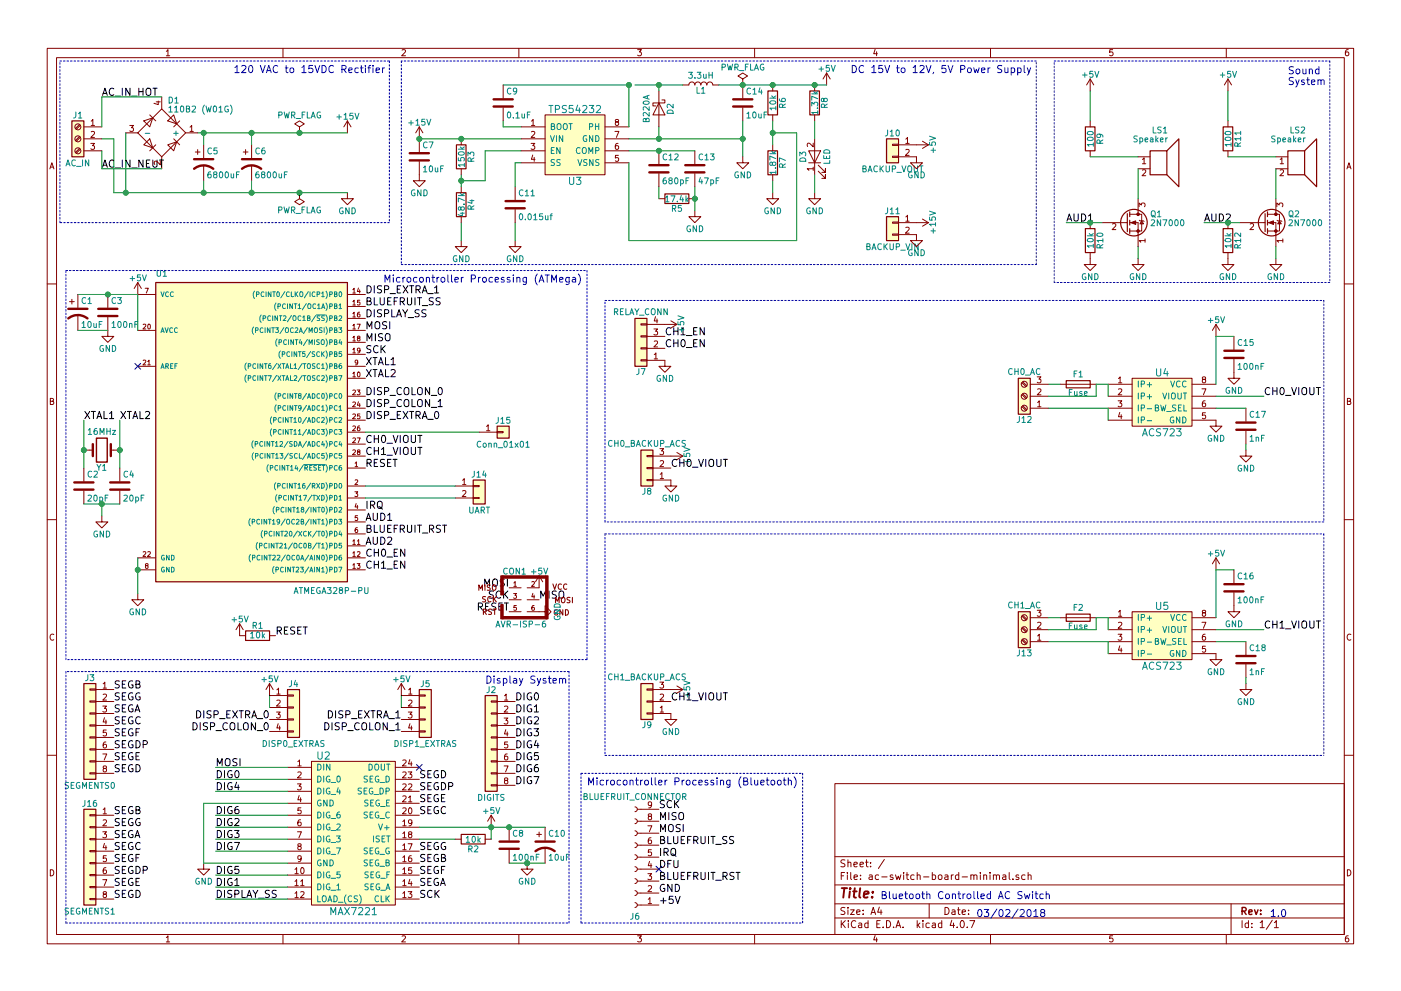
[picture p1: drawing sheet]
<svg xmlns="http://www.w3.org/2000/svg" width="297mm" height="210mm" viewBox="0 0 297 210" stroke-linecap="round" stroke-linejoin="round" font-family="sans-serif">
<g fill="none" stroke="#840000" stroke-width=".21">
<path d="M10 10.3h277v189.9h-277zM12 12.2h273v186.1h-273zM35.3 10.9l.3-.4v1.3M35.3 11.8h.7M60 10.3v1.9M85.2 10.6l.5-.1 .3 .4-.8 .9h.8M106.7 18v2.8M110 10.3v1.9M135.2 10.5h.8l-.4 .5 .3 .1 .1 .2-.1 .4-.2 .1-.5-.1M139.7 19.3v7.6M144.8 18h1.2a.64 .64 0 0 1 .7-.6 .64 .64 0 0 1 .6 .6 .64 .64 0 0 1 .7-.6 .64 .64 0 0 1 .6 .6 .64 .64 0 0 1 .6-.6 .64 .64 0 0 1 .7 .6 .64 .64 0 0 1 .6-.6 .64 .64 0 0 1 .6 .6h1.3M157.5 18h.1"/>
<path d="M157.5 16.8l1-.7-1-.6-1 .6 1 .7v1.2M157.5 18v2.8M160 10.3v1.9M163.8 18v1.3M172.7 18v1.3M175.3 15.5l-.8 1.3M175.3 15.5v2.5M175.3 15.5l.7 1.3M185.5 10.5l-.3 .9h.8M185.9 11v.8M210 10.3v1.9M231.1 16.8v2.5"/>
<path d="M231.1 16.8l-.7 1.2M231.1 16.8l.8 1.2M235.9 10.5h-.6v.6h.6l.1 .5-.3 .2-.4-.1M260 10.3v1.9M260.3 16.8v2.5M260.3 16.8l-.7 1.2M260.3 16.8l.8 1.2M285.9 10.5l-.4 .1-.2 .2-.1 .8 .3 .2 .4-.1 .1-.4-.1-.2-.4-.1-.3 .3M10.6 35.8l.4-1.3 .4 1.3M10.7 35.5h.6M16.9 31.5l-.9 .8M16.9 29l-.9 .8"/>
<path d="M16.9 26.4l-.9 .8M17 31.7l-.8 .8M17 29.1l-.8 .9M17 26.6l-.8 .8M17.8 26.9h3.8M17.8 29.5h3.8M17.8 32h3.8M19.3 30.4h.7l-.4 .5 .4 .1v.6l-.2 .1-.5-.1M19.3 25.7l.4-.4v1.3M19.3 28l.5-.1 .2 .3-.7 1h.7M19.3 26.6h.7M26.7 28.2h2.5"/>
<path d="M27.5 26.6h.8l-.4 .5 .3 .1v.6l-.1 .1-.6-.1M29.2 28.2l5.1-5.1 5.1 5.1-5.1 5.1zM30.5 25.6l1.9-.6-.7 1.9zM30.5 30.7l1.2-1.2 .7 1.9zM31.7 24.4l1.3 1.2M33 30.7l-1.3 1.3M33.1 21.6h.9M33.6 21.4v.8l-1-.3M34 34.2v.8l-.9-.8-.4 .2 .1 .5M34.3 20.6v2.5M34.3 33.3v2.5M35.6 25.6l1.2-1.2 .7 1.9z"/>
<path d="M35.6 30.7l1.9-.6-.7 1.9zM36.8 29.5l1.3 1.2M38.1 25.6l-1.3 1.3M39.4 28.2h2.5M40.3 27l.3-.4v1.3M40.3 27.9h.7M41.4 32.3h1M41.9 31.7v1.1M43.2 30.7v2.8M43.2 35v3.3M51.6 32.3h1M52.1 31.7v1.1"/>
<path d="M53.3 30.7v2.8M53.3 35v3.3M63.5 28.2h.1M63.5 26.9l1-.6-1-.7-1 .7 1 .6v1.3M73.7 25.6l-.8 1.3M73.7 25.6v2.6M73.7 25.6l.7 1.3M88.9 34.3v4h1.3l-1.3 1.3-1.3-1.3h1.3M88.9 26.9v5.4M88.9 26.9l-.8 1.3M88.9 26.9l.8 1.3M97.8 29.5v1.2"/>
<path d="M97.8 35.8v1.3M97.8 39.6v1.3M106.7 22.9v2.7M109.2 39.6v2.8M110.5 26.9h5.1M110.5 29.5h5.1M110.5 32h5.1M110.5 34.5h5.1M112.6 30.4h.8l-.4 .5 .3 .1v.6l-.1 .1-.6-.1M112.7 25.7l.3-.4v1.3M112.7 28l.5-.1 .2 .3-.8 1h.8M112.7 26.6h.7"/>
<path d="M113 32.9l-.3 .9h.7M113.3 33.4v.8M115.6 24.4h12.7v12.7h-12.7zM128.3 26.9h5M128.3 29.5h5M128.3 32h5M128.3 34.5h5M130.4 27.9h.8l-.5 1.3M130.7 25.9l-.2-.3v-.2h.6v.3l-.5 .2-.1 .2v.4l.2 .1h.2l.3-.2-.1-.4-.2-.1M131 30.4l-.3 .1-.2 .2v.7l.2 .3 .4-.1-.1-.6-.3-.1-.2 .2M131.1 33h-.6v.5h.6v.6l-.2 .1-.4-.1M139.7 21.8l1.3 2.6h-2.6z"/>
<path d="M139.7 32v2.8M139.7 36.8v2.8M140.3 21.2h.7v.6h-2.6v.7h.7M147.3 32v2.8M147.3 36.8v2.8M157.5 33.3v1.2h1.2l-1.2 1.3-1.3-1.3h1.3M157.5 22.9v2.7M163.8 24.4v1.2M163.8 30.7v1.3M163.8 37.1v1.2M171.4 32h2.6l-1.3 2.5zM171.4 34.5h2.6"/>
<path d="M172.4 35.8h-1.3l.4 .4M172.4 30.4v.8l-.9-.8-.4 .2 .1 .5M172.4 35.5v.7M172.7 24.4v1.2M172.7 29.5v7.6M173.5 36.3l1.5 1.5v-.7v.7h-.8M173.5 35l1.5 1.6v-.8v.8h-.8M189.2 33.1h1.3v.3h-1.3zM189.2 30.6h1.3v.3h-1.3zM190.5 33.3h3.8v1.2h1.3l-1.3 1.3-1.3-1.3h1.3M190.5 30.7h6.3M192 29.5l.4-.3v1.2"/>
<path d="M192 31.8l.5-.1 .3 .3-.8 1h.8M192 30.4h.8M195.6 30l1.2 .7M196.8 30.7l-1.2 .8M231.1 25.6v1.3M231.1 32v1.3M241.3 33.3h2.5M241.3 35.8h2.5M242.2 33.8l.4-.3v1.2M242.2 36.1l.5-.1 .2 .4-.8 .9h.8M242.2 34.7h.7M260.3 25.6v1.3"/>
<path d="M260.3 32v1.3M270.5 33.3h2.5M270.5 35.8h2.5M271.4 33.8l.4-.3v1.2M271.4 36.1l.5-.1 .2 .4-.8 .9h.8M271.4 34.7h.7M285.6 35.8l.4-1.3 .4 1.3M285.7 35.5h.6M29.2 59.9v2.6h3.8M29.2 59.9l-.8 1.3M29.2 59.9l.8 1.3M63.5 40.9h.1"/>
<path d="M63.5 40.9v1.3l1 .6-1 .6-1-.6 1-.6M73.7 40.9v1.3h1.2l-1.2 1.2-1.3-1.2h1.3M97.8 51v1.3h1.3l-1.3 1.3-1.3-1.3h1.3M97.8 46v1.2M109.2 51v1.3h1.3l-1.3 1.3-1.3-1.3h1.3M109.2 44.4v2.8M139.7 42.2h1.3M146 42.2h1.3M147.3 44.7v1.3h1.3l-1.3 1.2-1.3-1.2h1.3M163.8 40.9v1.3h1.3l-1.3 1.2-1.2-1.2h1.2M172.7 40.9v1.3h1.3l-1.3 1.2-1.3-1.2h1.3M189.2 49.7h1.3v.2h-1.3z"/>
<path d="M189.2 47.1h1.3v.3h-1.3zM190.5 49.8h3.8v1.2h1.3l-1.3 1.3-1.3-1.3h1.3M190.5 47.2h6.3M192 46l.4-.3v1.2M192 48.3l.5-.1 .3 .4-.8 .9h.8M192 46.9h.8M195.6 46.5l1.2 .7M196.8 47.2l-1.2 .8M231.1 53.6v2.5h1.3l-1.3 1.3-1.2-1.3h1.2M231.1 47.2v1.3M233.7 47.2h5.3M235.9 47.5l.4-.1 .3 .4-.8 .9h.8"/>
<path d="M239.5 47.2h1.8v5.1M239.5 45.5h1.8M241.3 45.5h.8v3.5h-2.6M241.3 54.9v1.2h1.3l-1.3 1.3-1.3-1.3h1.3M241.3 42.2v3.3M241.5 43.9v-.8l.5 .4 .1-.4h.5l.2 .2-.2 .6M241.6 46.7l1 .3M242.1 46.9l.3 .6h-.7zM242.8 51h-1.3l.4 .4M242.8 50.7v.7M260.3 53.6v2.5h1.3l-1.3 1.3-1.2-1.3h1.2M260.3 47.2v1.3"/>
<path d="M262.9 47.2h5.3M265.1 47.5l.5-.1 .2 .4-.8 .9h.8M268.7 47.2h1.8v5.1M268.7 45.5h1.8M270.5 45.5h.8v3.5h-2.6M270.5 54.9v1.2h1.3l-1.3 1.3-1.3-1.3h1.3M270.5 42.2v3.3M270.7 43.9v-.8l.5 .4 .1-.4h.6l.1 .2-.1 .6M270.8 46.7l1 .3M271.3 46.9l.4 .6h-.8zM272 51h-1.3l.4 .4M272 50.7v.7"/>
<path d="M10 60.2h2M14.7 64h1M15.2 63.5v1M16.5 62.5v2.8M16.5 66.8v3.3M22.9 67.3v4.1h1.2l-1.2 1.2-1.3-1.2h1.3M22.9 62.5v2.8M29.2 77.7h3.8M29.2 70.1h3.8M30.4 68.9l.3-.1 .2 .3-.6 .7h.6M30.4 76.5l.3-.1 .2 .3-.6 .7h.6M30.8 61.2h.6l-.4 1"/>
<path d="M31.3 76.7l.3-.3v1M31.3 77.4h.6M31.4 68.8h.1a.49 .49 0 0 1 .4 .5 .49 .49 0 0 1-.5 .4l-.1-.3zM73.7 62.5h3.8M73.7 77.7h3.8M73.7 70.1h3.8M73.7 65h3.8M73.7 67.6h3.8M73.7 72.6h3.8M73.7 75.2h3.8M74.8 79.2l.3-.3v1.1M74.8 61.5l.3-.3v1"/>
<path d="M74.8 64l.3-.3v1M74.8 66.5l.3-.3v1.1M74.8 69.1l.3-.3v1M74.8 71.6l.3-.3v1M74.8 74.2l.3-.3v1M74.8 80h.6M74.8 62.2h.6M74.8 64.7h.6M74.8 67.3h.6M74.8 69.8h.6M74.8 72.3h.6M74.8 74.9h.6"/>
<path d="M75.7 68.8h.7l-.5 1M75.8 76.8l-.1 .2h-.3v-.6h.3l.1 .2v.6l-.4 .2M75.9 79l.1-.1a.49 .49 0 0 1 .4 .6 .49 .49 0 0 1-.5 .4l-.1-.3zM75.9 71.7l-.1-.1v-.2h.5v.2l-.5 .4 .1 .3 .4-.1v-.3l-.2-.2M76 61.1l-.2 .7h.6M76.3 66.2l-.4 .1-.1 .8 .1 .2 .4-.1v-.5l-.4-.1-.1 .2M76.3 61.5v.7M76.3 63.7h-.5v.5l.5-.1v.5h-.5M76.3 74.3l-.2 .2-.3-.1v-.5h.3l.2 .2v.5l-.5 .3M135.9 68.7h1.3v.3h-1.3zM135.9 71.2h1.3v.3h-1.3zM135.9 73.8h1.3v.2h-1.3z"/>
<path d="M135.9 76.3h1.3v.3h-1.3zM137.2 76.4h3.8v1.3h1.2l-1.2 1.3-1.3-1.3h1.3M137.2 73.9h3.8M137.2 71.4h3.8M137.2 68.8h6.3M138.6 69.8h.8l-.4 .5 .4 .1v.5l-.2 .2-.6-.2M138.7 75.2l.4-.3v1.2M138.7 72.4l.5-.1 .2 .4-.8 .9h.8M138.7 76.1h.7M139 67.2l-.3 .9h.8M139.3 67.7v.8M142.2 68.1l1.3 .7"/>
<path d="M143.5 68.8l-1.3 .8M219.9 80h.8l-.4 .4 .3 .1v.6l-.1 .1-.6-.1M257.8 68.8v2.6M257.8 68.8l-.8 1.3M257.8 68.8l.8 1.3M261.6 76.2v4.1h1.3l-1.3 1.2-1.3-1.2h1.3M261.6 71.4v2.8M285 60.2h2M10.7 85.1h.5l.1-.5-.6-.1v1.3h.5l.2-.4-.3-.3M17.8 95.5h1.9M17.8 99.3v2.8M23.5 95.5h1.9"/>
<path d="M25.4 99.3v2.8M73.7 99.3h3.8M73.7 80.3h3.8M73.7 84.1h3.8M73.7 86.6h3.8M73.7 89.1h3.8M73.7 91.7h3.8M73.7 94.2h3.8M73.7 96.8h3.8M74.8 82.8l.4-.1 .2 .4-.6 .7h.6M74.8 85.4l.4-.1 .2 .3-.6 .7h.6M74.8 87.9l.4-.1 .2 .3-.6 .7h.6"/>
<path d="M74.8 90.5l.4-.1 .2 .3-.6 .7h.6M74.8 93l.4-.1 .2 .3-.6 .7h.6M74.8 95.5l.4-.1 .2 .4-.6 .7h.6M75.3 98.3l.3-.3v1M75.3 99h.5M75.7 82.7h.6l-.3 .4 .3 .1v.5h-.6M75.7 92.9h.7l-.5 1M75.9 95.9l-.1-.2v-.2h.5v.3l-.5 .3 .1 .4 .4-.1v-.4l-.2-.1M76 85.2l-.2 .8h.6M76.3 90.4l-.4 .1-.1 .7 .1 .2 .4-.1v-.5l-.4-.1-.1 .3M76.3 85.6v.7M76.3 87.8h-.5v.5h.5v.4h-.5"/>
<path d="M101.6 91.7h3.8M103.1 90.5l.4-.4v1.3M103.1 91.4h.8M105.4 91.6h1.3v.2h-1.3zM137.2 96.6h1.2v.3h-1.2zM137.2 99.2h1.2v.2h-1.2zM138.4 99.3h3.8M138.4 96.8h6.4M139.9 95.2h.8l-.4 .5 .3 .1v.5l-.1 .2-.6-.2M140 97.8l.5-.1 .2 .4-.8 .9h.8M143.5 96l1.3 .8M144.8 96.8l-1.3 .7"/>
<path d="M216.7 81.2l.8 .8M216.7 83.7l.8 .9M216.7 86.3l.8 .8M216.8 81l.9 .9M216.8 83.6l.9 .8M216.8 86.1l.9 .8M218.4 84.1h3.8M218.4 86.6h3.8M218.4 81.5h3.8M220 85.4l.3-.4v1.3M220 82.6l.5-.1 .2 .3-.8 1h.8M220 86.3h.7"/>
<path d="M224.8 81.5h7.6M234.9 84.1h5.1M234.9 86.6h5.1M234.9 89.1h5.1M234.9 81.5h5.1M237.1 85h.7l-.4 .5 .4 .1v.6l-.2 .1-.5-.1M237.1 80.3l.4-.3v1.2M237.1 82.6l.5-.1 .2 .3-.7 1h.7M237.1 81.2h.7M237.4 87.5l-.3 .9h.8M237.7 88v.8M240 80.3h12.7v10.1h-12.7z"/>
<path d="M252.7 89.1h5.1v1.3h1.3l-1.3 1.3-1.3-1.3h1.3M252.7 84.1h5.1M252.7 86.6h5.1M252.7 81.5h5.1M254.8 82.5h.9l-.6 1.3M255.1 80.5l-.2-.2 .1-.2h.6v.3l-.6 .1-.1 .2 .1 .4 .1 .1h.3l.2-.2v-.4l-.2-.1M255.5 85l-.4 .1-.1 .2-.1 .7 .2 .3 .5-.1-.1-.6-.4-.1-.2 .2M255.6 87.6h-.6l-.1 .6h.7v.5l-.2 .1-.5-.1M264.2 95.5v1.3h1.2l-1.2 1.2-1.3-1.2h1.3M264.2 86.6v2.8M264.2 91.4v2.8M285.7 85.1h.5l.1-.5-.6-.1v1.3h.5l.2-.4-.3-.3"/>
<path d="M10 110.3h2M17.8 104.1v2.8M21.6 109.5v1.2h1.3l-1.3 1.3-1.3-1.3h1.3M25.4 104.1v2.8M29.2 118.4h3.8M30.4 117.1l.3-.1 .2 .3-.6 .8h.6M31.3 117.1l.4-.1 .2 .3-.6 .8h.6M73.7 103.1h3.8M73.7 105.7h3.8M73.7 108.2h3.8M73.7 110.7h3.8M73.7 113.3h3.8"/>
<path d="M73.7 115.8h3.8M73.7 118.4h3.8M74.8 114.8l.3-.3v1M74.8 117.3l.3-.3v1.1M74.8 119.9l.3-.3v1M74.8 115.5h.6M74.8 118.1h.6M75.2 104.3h.6l-.3 .4 .3 .1v.5h-.6M75.3 101.9l.4-.1 .1 .3-.6 .7h.6M75.5 106.8l-.2 .8h.6M75.7 119.6h.6l-.3 .4 .3 .1v.4h-.6M75.8 112l-.4 .1-.1 .7 .2 .2 .3-.1v-.5l-.3-.1-.2 .2"/>
<path d="M75.8 114.8l.2-.3v1M75.8 117.1l.3-.1 .2 .3-.6 .8h.6M75.8 107.2v.7M75.8 115.5h.5M75.8 109.4h-.5v.5l.5-.1v.5h-.5M96.5 103.1h3.8M96.5 105.7h3.8M98.1 101.9l.3-.4v1.3M98.1 104.2l.5-.1 .2 .3-.8 1h.8M98.1 102.8h.7M100.3 105.5h1.3v.3h-1.3zM100.3 103h1.3v.2h-1.3z"/>
<path d="M137.2 101.7h1.2v.3h-1.2zM138.4 101.8h3.8v1.3h1.3l-1.3 1.3-1.2-1.3h1.2M140 100.6l.3-.3v1.2M140 101.5h.7M257.8 118.4l-.8 1.2M257.8 118.4v2.5M257.8 118.4l.8 1.2M285 110.3h2M11.4 134.6a.58 .58 0 0 0-.8 .6 .58 .58 0 0 0 .8 .5M29.2 126v1.2h1.3l-1.3 1.3-1.3-1.3h1.3M29.2 120.9h3.8M31 120l-.2-.2 .1-.2h.4l.1 .3-.6 .3 .2 .4 .4-.1v-.4l-.2-.1"/>
<path d="M50.8 132.3v2.6h1.3M50.8 132.3l-.8 1.3M50.8 132.3l.8 1.3M57.1 134.9h1.3M73.7 120.9h3.8M74.8 120.6h.6M107.9 124.7h2.6M107.9 127.2h2.6M107.9 129.8h2.6M108.9 125.9h.6l-.3 .4 .3 .1v.4h-.6M108.9 123.7l.3-.3v1M108.9 124.4h.6"/>
<path d="M109.5 128.5h-.5l-.1 .5 .5-.1 .1 .5h-.6M111.8 129.8h3.8v-1.3l1.2 1.3-1.2 1.3v-1.3M111.8 127.2h2.5M112.8 123.5l.3-.1 .2 .3-.6 .7h.6M113 125.9l-.2 .7h.6M113.2 128.5l-.3 .1-.1 .7 .1 .2 .4-.1-.1-.5-.3-.1-.1 .3M113.2 126.3v.6M114.3 122.2v2.5h-2.5M114.3 122.2l-.8 1.2M114.3 122.2l.8 1.2M216.7 130.7l.8 .9M216.7 133.3l.8 .8"/>
<path d="M216.7 135.8l.8 .8M216.8 130.6l.9 .8M216.8 133.1l.9 .8M216.8 135.6l.9 .9M218.4 131.1h3.8M218.4 133.6h3.8M218.4 136.1h3.8M219.9 129.5h.8l-.4 .5 .3 .1v.5l-.1 .2-.6-.2M220 134.9l.3-.3v1.2M220 132.1l.5-.1 .2 .4-.8 .9h.8M220 135.8h.7M224.8 131.1h7.6"/>
<path d="M234.9 131.1h5.1M234.9 133.6h5.1M234.9 136.1h5.1M234.9 138.7h5.1M237.1 134.6h.7l-.4 .4 .4 .1v.6l-.2 .1-.5-.1M237.1 129.8l.4-.3v1.3M237.1 132.1l.5-.1 .2 .4-.7 .9h.7M237.1 130.8h.7M237.4 137l-.3 .9h.8M237.7 137.5v.9M240 129.8h12.7v10.1h-12.7zM252.7 138.7h5.1v1.2h1.3l-1.3 1.3-1.3-1.3h1.3"/>
<path d="M252.7 131.1h5.1M252.7 133.6h5.1M252.7 136.1h5.1M254.8 132h.9l-.6 1.3M255.1 130l-.2-.2 .1-.3 .6 .1v.3l-.6 .2-.1 .2 .1 .3 .1 .2h.3l.2-.3v-.4l-.2-.1M255.5 134.6h-.4l-.1 .3-.1 .7 .2 .2 .5-.1-.1-.6-.4-.1-.2 .3M255.6 137.1h-.6l-.1 .6h.7v.5l-.2 .2-.5-.2M261.6 125.7v4.1h1.3l-1.3 1.3-1.3-1.3h1.3M261.6 120.9v2.8M264.2 136.1v2.8M286.4 134.6a.58 .58 0 0 0-.8 .6 .58 .58 0 0 0 .8 .5M19 158.9h1.3v.2h-1.3z"/>
<path d="M19 156.3h1.3v.3h-1.3zM19 153.8h1.3v.2h-1.3zM19 151.3h1.3v.2h-1.3zM19 148.7h1.3v.3h-1.3zM19 146.2h1.3v.2h-1.3zM20.3 148.8h3.8M20.3 151.4h3.8M20.3 153.9h3.8M20.3 156.5h3.8M20.3 159h3.8M20.3 146.3h3.8M21.8 149.8h.8l-.5 .5 .4 .1v.5l-.1 .2-.6-.2"/>
<path d="M21.8 160h.8l-.5 1.2M21.9 145.1l.3-.4v1.3M21.9 147.4l.5-.1 .2 .3-.8 .9h.8M21.9 146h.7M22.1 152.3l-.2 .9h.7M22.5 157.4l-.4 .1-.2 .2v.7l.2 .3 .4-.1v-.6l-.4-.1-.2 .2M22.5 152.7v.9M22.5 154.9h-.6v.6h.6v.5l-.1 .2-.5-.2M57.1 145v2.6h3.9M57.1 150.1h3.9M57.1 152.6h3.9M57.1 155.2h3.9"/>
<path d="M57.1 145l-.7 1.3M57.1 145l.8 1.3M58.6 151.1h.8l-.4 .5 .4 .1v.5l-.2 .1-.6-.1M58.7 146.3l.4-.3v1.3M58.7 148.6l.5-.1 .2 .4-.8 .9h.8M58.7 147.3h.7M59 153.5l-.3 1h.8M59.3 154v.9M61 155.1h1.2v.2h-1.2zM61 152.5h1.2v.3h-1.2zM61 150h1.2v.2h-1.2zM61 147.4h1.2v.3h-1.2z"/>
<path d="M85.1 145v2.6h3.8M85.1 150.1h3.8M85.1 152.6h3.8M85.1 155.2h3.8M85.1 145l-.8 1.3M85.1 145l.8 1.3M86.6 151.1h.8l-.5 .5 .4 .1v.5l-.2 .1-.5-.1M86.6 146.3l.4-.3v1.3M86.6 148.6l.5-.1 .3 .4-.8 .9h.8M86.6 147.3h.8M86.9 153.5l-.3 1h.8M87.2 154v.9"/>
<path d="M88.9 155.1h1.3v.2h-1.3zM88.9 152.5h1.3v.3h-1.3zM88.9 150h1.3v.2h-1.3zM88.9 147.4h1.3v.3h-1.3zM104.1 158.9h1.3v.2h-1.3zM104.1 156.3h1.3v.3h-1.3zM104.1 153.8h1.3v.2h-1.3zM104.1 151.3h1.3v.2h-1.3zM104.1 148.7h1.3v.3h-1.3zM105.4 148.8h3.8M105.4 151.4h3.8M105.4 153.9h3.8"/>
<path d="M105.4 156.5h3.8M105.4 159h3.8M106.9 152.3h.8l-.5 .5 .4 .1v.6l-.2 .1-.5-.1M107 147.6l.3-.3v1.2M107 149.9l.4-.1 .3 .4-.8 .9h.8M107 148.5h.7M107.2 154.8l-.2 .9h.7M107.5 160h-.3l-.2 .3v.7l.2 .2 .4-.1-.1-.6-.3-.1-.2 .3M107.5 155.3v.9M107.6 157.4h-.6v.6h.6v.6l-.2 .1-.4-.1M137.2 146.2h1.2v.2h-1.2zM137.2 148.7h1.2v.3h-1.2z"/>
<path d="M137.2 151.3h1.2v.2h-1.2zM138.4 151.4h3.8v1.2h1.3l-1.3 1.3-1.2-1.3h1.2M138.4 148.8h3.8M138.4 146.3h6.4M139.9 144.7h.8l-.4 .5 .3 .1v.6l-.1 .1-.6-.1M140 150.2l.3-.4v1.3M140 147.4l.5-.1 .2 .3-.8 .9h.8M140 151.1h.7M143.5 145.5l1.3 .8M144.8 146.3l-1.3 .8M264.2 145v1.3h1.2l-1.2 1.3-1.3-1.3h1.3M264.2 141v2.8"/>
<path d="M10 160.2h2M19 164h1.3v.2h-1.3zM19 161.4h1.3v.3h-1.3zM19 177.9h1.3v.3h-1.3zM19 175.4h1.3v.2h-1.3zM19 172.8h1.3v.3h-1.3zM20.3 173h3.8M20.3 175.5h3.8M20.3 178h3.8M20.3 161.5h3.8M20.3 164.1h3.8M21.8 176.5h.8l-.5 .5 .4 .1v.5l-.1 .1-.6-.1"/>
<path d="M21.9 171.7l.3-.3v1.3M21.9 174l.5-.1 .2 .4-.8 .9h.8M21.9 172.7h.7M22.1 163l-.2-.2 .1-.2h.5v.3l-.5 .2-.1 .2v.3l.2 .2h.3l.2-.3-.1-.3-.1-.2M22.1 178.9l-.2 1h.7M22.5 179.4v.9M61 162.8h5M61 165.3h5M61 167.9h5M61 170.4h5M61 173h5M61 175.5h5"/>
<path d="M61 178h5M63.1 166.3h.8l-.5 .5 .4 .1v.6l-.2 .1-.5-.1M63.1 176.5h.8l-.5 1.2M63.1 161.6l.4-.4v1.3M63.1 163.9l.5-.1 .3 .3-.8 .9h.8M63.1 162.5h.8M63.4 179.5l-.3-.2 .1-.2h.6v.3l-.6 .2-.1 .2 .1 .4 .2 .1h.2l.3-.3-.1-.3-.2-.2M63.4 168.8l-.3 .9h.8M63.7 173.9l-.3 .1-.2 .2-.1 .7 .3 .3 .4-.1-.1-.6-.3-.1-.3 .2M63.7 169.3v.8M63.8 171.4h-.6l-.1 .6h.7v.5l-.2 .2-.5-.2M66 161.5h17.8v30.5h-17.8z"/>
<path d="M83.8 162.8h5.1M83.8 165.3h5.1M83.8 167.9h5.1M83.8 170.4h5.1M83.8 173h5.1M83.8 175.5h5.1M83.8 178h5.1M85.4 171.5l.5-.1 .2 .3-.8 1h.8M85.4 169l.5-.1 .2 .3-.8 .9h.8M85.4 166.4l.5-.1 .2 .4-.8 .9h.8M85.4 163.9l.5-.1 .2 .3-.8 .9h.8M85.4 161.3l.5-.1 .2 .4-.8 .9h.8"/>
<path d="M85.4 179.4l.4-.4v1.3M85.4 176.8l.4-.3v1.2M85.4 174.3l.4-.4v1.3M85.4 177.7h.7M85.4 175.2h.7M86.5 163.8h.8l-.4 .5 .4 .1v.5l-.2 .1-.6-.1M86.5 179h.9l-.6 1.3M86.6 169.2l.4-.3v1.2M86.6 166.4l.5-.1 .2 .4-.8 .9h.8M86.6 170.1h.7M86.7 171.5l.2-.1a.67 .67 0 0 1 .4 .6 .67 .67 0 0 1-.4 .7l-.3-.5zM86.8 177l-.2-.2 .1-.3 .6 .1v.3l-.6 .2-.1 .2 .1 .3 .1 .1h.3l.2-.2v-.4l-.2-.1"/>
<path d="M86.9 161.2l-.3 .9h.8M87.2 161.6v.9M87.3 174.5l-.2 .2-.4-.1v-.6l.4-.1 .2 .3v.7l-.3 .3h-.3M96.5 178h1.3M102.9 178h1.2M104.1 166.5h1.3v.2h-1.3zM104.1 164h1.3v.2h-1.3zM104.1 161.4h1.3v.3h-1.3zM104.1 173l-.7 1.2M104.1 173v2.5M104.1 173l.8 1.2M105.4 161.5h3.8"/>
<path d="M105.4 164.1h3.8M105.4 166.6h3.8M106.9 162.5h.8l-.5 1.3M107.2 165.6l-.2-.3 .1-.2h.5v.3l-.5 .2-.1 .2v.4l.2 .1h.2l.3-.2-.1-.4-.2-.1M107.9 175.5v2.8M113.8 177h1M114.3 176.5v1M115.6 175.5v2.8M115.6 179.8v3.3M134.6 171.2l.4 .1 .1 .3-.1 .4-.4 .2M134.6 173.7l.4 .2 .1 .2-.1 .5-.4 .1M134.6 176.3l.4 .1 .1 .3-.1 .4-.4 .2"/>
<path d="M134.6 178.8l.4 .1 .1 .3-.1 .4-.4 .2M135.1 171.7h4.6M135.1 174.2h4.6M135.1 176.8h4.6M135.1 179.3h4.6M137.4 175.2h.8l-.5 1.3M137.7 173.2l-.3-.2 .1-.2h.6v.3l-.6 .1-.1 .3 .1 .3 .2 .1h.2l.3-.2-.1-.4-.2-.1M138 177.7l-.3 .1-.2 .2-.1 .8 .3 .2 .4-.1-.1-.6-.3-.1-.3 .3M138.2 170.7l-.3 .2-.4-.1v-.6l.4-.1 .3 .3-.1 .7-.3 .3h-.3M177 166.3h108v32h-108zM285 160.2h2M10.7 184.5a.65 .65 0 0 1 .7 .7 .65 .65 0 0 1-.7 .6z"/>
<path d="M19 190.6h1.3v.3h-1.3zM19 188.1h1.3v.2h-1.3zM19 185.5h1.3v.3h-1.3zM19 183h1.3v.3h-1.3zM19 180.5h1.3v.2h-1.3zM20.3 180.6h3.8M20.3 183.1h3.8M20.3 185.7h3.8M20.3 188.2h3.8M20.3 190.7h3.8M21.8 186.6h.8l-.5 1.3M22.1 189.7l-.2-.2 .1-.3 .5 .1v.3l-.5 .2-.1 .2v.3l.2 .1h.3l.2-.2-.1-.4-.1-.1"/>
<path d="M22.5 184.1h-.4l-.2 .3v.7l.2 .3 .4-.2v-.6h-.4l-.2 .2M22.5 181.6h-.6v.5h.6v.6l-.1 .1-.5-.1M35.3 198.9l.3-.4v1.3M35.3 199.8h.7M43.2 183.1v1.3h1.2l-1.2 1.3-1.3-1.3h1.3M60 198.3v1.9M61 180.6h5M61 183.1h5M61 185.7h5M61 188.2h5M61 190.7h5M62.5 184.4l.4-.3v1.3"/>
<path d="M62.5 187l.4-.4v1.3M62.5 189.5l.4-.3v1.2M62.5 185.4h.7M62.5 187.9h.7M62.5 190.4h.7M63.8 187l.3-.4v1.3M63.8 189.3l.4-.1 .3 .3-.8 .9h.8M63.8 187.9h.7M63.9 182.1l-.3 .2h-.4v-.6l.4-.1 .3 .2-.1 .7-.3 .3h-.3M63.9 184.2l.1-.1a.67 .67 0 0 1 .5 .6 .67 .67 0 0 1-.5 .7l-.2-.5zM83.8 180.6h5.1M83.8 183.1h5.1"/>
<path d="M83.8 185.7h5.1M83.8 188.2h5.1M83.8 190.7h5.1M85.2 198.6l.5-.1 .3 .4-.8 .9h.8M85.4 189.5l.4-.3v1.2M85.4 187l.4-.4v1.3M85.4 184.4l.4-.3v1.3M85.4 181.9l.4-.3v1.2M85.4 185.4h.7M85.4 187.9h.7M85.4 190.4h.7M85.4 182.8h.7"/>
<path d="M85.4 180.3h.7M86.5 189.2h.8l-.4 .5 .4 .1v.5l-.2 .1-.6-.1M86.9 186.6l-.3 .9h.8M87.2 181.6h-.4l-.1 .3-.1 .7 .2 .2 .5-.1-.1-.6-.4-.1-.2 .3M87.2 187v.9M87.3 184.1h-.6l-.1 .6h.7v.5l-.2 .2-.5-.2M107.9 180.3v2.8M110 198.3v1.9M111.8 183.1v1.3h1.2l-1.2 1.3-1.3-1.3h1.3M134.6 181.4l.4 .1 .1 .3-.1 .4-.4 .2M134.6 183.9l.4 .1 .1 .3-.1 .4-.4 .2M134.6 186.4l.4 .2 .1 .2-.1 .5-.4 .1"/>
<path d="M134.6 189l.4 .1 .1 .3-.1 .4-.4 .2M134.6 191.5l.4 .1 .1 .3-.1 .4-.4 .2M135.1 181.9h4.6M135.1 184.4h4.6M135.1 186.9h4.6M135.1 189.5h4.6M135.1 192h4.6M135.2 198.5h.8l-.4 .5 .3 .1 .1 .2-.1 .4-.2 .1-.5-.1M137.4 185.4h.8l-.5 .4 .4 .1v.6l-.2 .1-.5-.1M137.4 190.8l.4-.4v1.3M137.4 188l.5-.1 .3 .4-.8 .9h.8M137.4 191.7h.8"/>
<path d="M137.7 182.7l-.3 1h.8M138 183.2v.9M138.1 180.3h-.6l-.1 .6h.7v.5l-.2 .2-.5-.2M160 198.3v1.9M177 194.8h108M177 191.8h108M177 187.8h108M177 181.8h108M178.4 195.3v1.5M178.4 185.8h.5M178.6 196l.6 .8M179.1 185.1h-.7v1.5"/>
<path d="M179.1 192.6l-.5-.1-.3 .3 .1 .3 .7 .4v.4l-.2 .1-.6-.1M179.1 182.5l-.5-.1-.3 .3 .1 .3 .7 .4v.4l-.2 .1-.6-.1M179.2 195.3l-.8 .9M179.7 185.1v.2M179.7 185.6v1M179.8 192.5v.2M179.8 183.1l.2-.2 .4 .1v.9M179.8 182.4v1.5M179.8 193v1M179.9 195.3v.2M179.9 195.8v1M180.3 193h.8l-.8 1h.8"/>
<path d="M180.4 185.1v1.3l.2 .2M181.1 183.4l.7-.1-.1-.3-.4-.1-.2 .2v.7h.6M181.1 186.1l.7-.1-.1-.3-.4-.1-.2 .2 .1 .7h.5M181.4 195.5a.71 .71 0 0 0-1 .5 .71 .71 0 0 0 .8 .8l.2-.1M181.6 193.5l.7-.1v-.3l-.4-.1-.3 .2 .1 .7h.6M182.1 195.9h.6v.9M182.3 183.4l.8-.1-.1-.3-.4-.1-.3 .2 .1 .7h.6M182.4 186.5v.1M182.4 185.7v.1M182.7 196.2l-.7 .3 .2 .3 .5-.1M183 193.9v.1M183 193.1v.1"/>
<path d="M183.5 182.9h.6M183.7 182.4v1.3l.4 .2M184 195.9l-.4-.1-.3 .3 .1 .6 .2 .1 .4-.1M184 195.3v1.5M184.3 185.7h.6v.9M184.6 183.8v.1M184.6 183v.1M184.7 194l.4-1.5 .5 1.5M184.8 193.6h.7M184.9 186l-.7 .3 .3 .3 .4-.1M185.5 198.5l-.3 .9h.8M185.9 199v.8"/>
<path d="M185.9 196h.5M186.3 185.7l-.4-.1-.3 .3v.6l.3 .1 .4-.1M186.4 192.5l-.3 1h.9M186.6 195.3h-.7v1.5h.7M186.8 193v1M186.9 186h1.2M187.2 196.7v.1M187.5 182.3l-1.3 2M188 195.3a.76 .76 0 0 1 .8 .8 .76 .76 0 0 1-.8 .7zM189.3 185.7l-.3-.1-.3 .2 .1 .2 .5 .2v.3h-.6M189.5 196.7v.1M189.9 185.6l.3 1 .2-.7 .3 .7 .3-1"/>
<path d="M190 196.8l.4-1.5 .6 1.5M190.1 196.4h.7M191.5 196.7v.1M191.6 185.1v.2M191.6 185.6v1M192.1 185.6h.6M192.3 185.1v1.3l.4 .2M193.8 185.7l-.4-.1-.3 .3 .1 .6 .2 .1 .4-.1M194.5 185.7l.2-.1 .3 .1 .1 .9M194.5 185.1v1.5M194.5 195.3v1.5M194.6 196.3l.4 .5"/>
<path d="M195 195.8l-.5 .6M195.7 195.3v.2M195.7 195.8v1M195.8 186h1.2M197 191.8v3M197 195.9l-.4-.1-.3 .3 .1 .6 .2 .1 .4-.1M197.7 185.7l.4-.1 .3 .3-.2 .6h-.5M197.7 185.1v1.5M197.7 195.9h.6v.9M198.3 196.2l-.7 .3 .2 .3 .5-.1M199 185.7l.2-.1 .4 .1 .1 .6-.1 .2-.4 .1-.2-.1zM199.7 195.9l-.5-.1-.2 .3v.6l.2 .1 .5-.1"/>
<path d="M199.7 195.3v1.5M200.4 192.5a.76 .76 0 0 1 .8 .8 .76 .76 0 0 1-.8 .7zM200.4 185.7h.5l.1 .9M201 186l-.7 .3 .2 .3 .5-.1M201.7 185.6v1M201.8 195.2l-.4 1.1h1M201.9 193.1h.5l.1 .9M202.1 185.6l-.4 .3M202.2 195.8v1M202.5 193.4l-.7 .3 .2 .3 .5-.1M202.9 196.7v.1M203 193h.6"/>
<path d="M203.2 192.5v1.3l.4 .2M203.3 185.7l-.5-.1-.2 .3v.6l.2 .1 .5-.1M203.3 185.1v1.5M203.8 195.4l.1-.1a.8 .8 0 0 1 .6 .8 .8 .8 0 0 1-.6 .7 .97 .97 0 0 1-.1-1.4zM204 193.5l.7-.1-.1-.3-.4-.1-.2 .2 .1 .7h.5M204 186h1.1M205.1 196.7v.1M205.4 193.9v.1M205.4 193.1v.1M205.6 195.3h1.1l-.7 1.5M205.8 185.7l.2-.1 .4 .1 .1 .9M205.8 185.6v1"/>
<path d="M206.5 185.8l.2-.2 .4 .1v.9M207.8 185.1v.2M207.8 185.6v1M208.6 185.7l.2-.1 .3 .1 .1 .9M208.6 185.6v1M209.9 185.1v.2M209.9 185.6v1M210 198.3v1.9M210.6 185.7l.2-.1 .4 .1 .1 .9M210.6 185.6v1M211.3 185.8l.2-.2 .3 .1 .1 .9M212.6 185.7h.6l.1 .9"/>
<path d="M213.3 186l-.8 .3 .3 .3 .5-.1M214 185.1v1.3l.2 .2M214.8 186.5v.1M216 185.7l-.4-.1-.2 .2 .1 .2 .5 .2v.3h-.6M217.3 185.7l-.4-.1-.3 .3 .1 .6 .2 .1 .4-.1M218 185.7l.2-.1 .4 .1v.9M218 185.1v1.5M235.9 198.5h-.6v.7l.6-.1 .1 .5-.3 .2-.4-.1M260 198.3v1.9M261 191.8v6.5M263.3 195.3v1.5M264.7 195.9l-.4-.1-.3 .3 .1 .6 .2 .1 .4-.1"/>
<path d="M264.7 195.3v1.5M265.4 196.7v.1M265.4 195.9v.1M267.2 195.8l.4-.5v1.5M267.2 196.8h.8M269.7 195.2l-1.2 2M270.2 195.8l.4-.5v1.5M270.2 196.8h.8M285.7 184.5a.65 .65 0 0 1 .7 .7 .65 .65 0 0 1-.7 .6zM285.9 198.5l-.4 .1-.2 .3-.1 .7 .3 .2 .4-.1 .1-.4-.1-.2-.4-.1-.3 .3"/>
<circle cx="16.5" cy="32" r=".63"/>
<circle cx="16.5" cy="29.5" r=".63"/>
<circle cx="16.5" cy="26.9" r=".63"/>
<circle cx="217.2" cy="81.5" r=".63"/>
<circle cx="217.2" cy="84.1" r=".63"/>
<circle cx="217.2" cy="86.6" r=".63"/>
<circle cx="217.2" cy="131.1" r=".63"/>
<circle cx="217.2" cy="133.6" r=".63"/>
<circle cx="217.2" cy="136.1" r=".63"/>
</g>
<path d="M20.4 93h2.3v5h-2.3zM263.3 193.3l.8-.1 .1-.2-.1-.3-.2-.2h-.6v1.5M263.7 193.3l.5 .7M264.8 193.5l.7-.1-.1-.3-.4-.1-.2 .2v.7h.6M266 193l.3 1 .4-1M267.3 193.9v.1M267.3 193.1v.1" fill="none" stroke="#840000" stroke-width=".3"/>
<path d="M178.5 188.4h1.1M179 188.4l-.2 2M180.2 189.1l-.2 1.3M180.3 188.4l-.1 .2 .2-.1-.1-.1-.1 .2M180.9 189.1h.7M181.2 188.4l-.2 1.8 .1 .1 .4 .1M182.4 188.4l-.2 1.8 .2 .2M183.2 189.8l.9-.2v-.4l-.6-.1-.3 .3v.9h.7M184.9 190.3v.1M185.1 189.2l-.1 .2-.1-.1 .2-.1-.1 .2" fill="none" stroke="#840000" stroke-width=".41"/>
<g fill="none" stroke="#008484" stroke-width=".21">
<path d="M108.3 18.8a.56 .56 0 0 0-.7 .5 .56 .56 0 0 0 .7 .5M109.6 19.2l-.3 .3-.4-.1v-.6l.4-.1 .3 .2-.1 .8-.3 .3h-.3M146 15.3h.8l-.4 .5 .3 .1v.6l-.1 .1-.6-.1M147.3 16.5v.1M147.8 18.5v1.3h.6M147.8 15.3h.8l-.4 .5 .4 .1v.6l-.2 .1-.6-.1M148.7 18.9l.4-.4v1.3M148.7 19.8h.8M149.2 15.7v.8l.3 .1 .2-.1M149.7 15.7v.9M150.3 15.3v1.3M150.3 15.9h.7"/>
<path d="M151 15.3v1.3M153.1 14.3l.6-.1v-.5l-.6-.1v1.3M154.2 13.6l.3 1.3 .3-.9 .2 .9 .3-1.3M155.8 14.3l.6-.1 .1-.5-.7-.1v1.3M156.1 14.3l.4 .6M156.8 15h.9M158 14.2h.5M158.6 13.6h-.6v1.3M159.1 18.8a.56 .56 0 0 0-.7 .5 .56 .56 0 0 0 .7 .5M159.1 13.6v1.3h.6M159.6 19l.4-.3v1.3M159.6 20h.8"/>
<path d="M160 14.9l.4-1.3 .4 1.3M160.1 14.5h.6M161.1 18.6l-.2 .9h.7M161.4 19.1v.9M161.9 13.7a.59 .59 0 0 0-.7 .5 .59 .59 0 0 0 .7 .6l.1-.5h-.3M172.1 19.9h1.3M172.5 19.4l.5 .5M173.4 19.4l-.5 .4M173.6 14.7h1M174.1 14.2v.9M175.8 13.9h-.6v.5h.6v.6l-.2 .1-.4-.1M176.3 13.9l.4 1.2 .4-1.2"/>
<path d="M229.5 15.9h1M230 15.4v1M231.7 15.1h-.6l-.1 .6h.7v.6l-.2 .1-.5-.1M232.1 15.1l.4 1.3 .5-1.3M258.7 15.9h1M259.2 15.4v1M260.9 15.1h-.6l-.1 .6h.7v.6l-.2 .1-.5-.1M261.3 15.1l.4 1.3 .5-1.3M14 35.2l.4-1.3 .4 1.3M14.1 34.8h.6M16 34a.56 .56 0 0 0-.8 .6 .56 .56 0 0 0 .8 .5M16.1 23.8l-.1 1-.4 .2"/>
<path d="M16.2 35.3h1M16.6 24.1l.4-.3v1.2M16.6 25h.7M17.5 33.9v1.3M18.8 33.9v1.3l-.7-1.3v1.3M30.8 28.3h.9M35.8 22.9l.4-.4v1.3M35.8 23.8h.7M35.9 20.6a.64 .64 0 0 1 .7 .6 .64 .64 0 0 1-.7 .7zM36.8 28.3h1M37 22.9l.4-.4v1.3M37 23.8h.7"/>
<path d="M37.1 20.9l.3-.3v1.3M37.1 21.9h.7M37.3 27.8v1M38.4 22.6l.1-.1a.67 .67 0 0 1 .5 .6 .67 .67 0 0 1-.5 .7l-.2-.5zM39.5 23.1l.6-.1v-.4l-.6-.1v1.3h.5l.2-.5-.2-.2M40.7 22.6l.5-.1 .3 .4-.8 .9h.8M43.3 22.3a1.51 1.51 0 0 0 0 2M43.7 22.5l.3 1.3 .2-.9 .3 .9 .3-1.3M44.7 36.5h-.4l-.2 .3v.7l.2 .2 .4-.1v-.6h-.4l-.2 .2M44.8 31.5a.56 .56 0 0 0-.7 .5 .56 .56 0 0 0 .7 .5M45.3 22.6l.2-.1a.67 .67 0 0 1 .4 .6 .67 .67 0 0 1-.4 .7l-.3-.5zM45.5 37l-.2-.2 .1-.3 .5 .1v.3l-.5 .2-.1 .2v.3l.2 .1h.3l.2-.2-.1-.4-.1-.1"/>
<path d="M46 31.4h-.6l-.1 .6h.7v.5l-.2 .2-.5-.2M46.4 22.9l.4-.4v1.3M46.4 23.8h.7M46.6 36.6l.2-.1a.67 .67 0 0 1 .4 .6 .67 .67 0 0 1-.4 .6l-.3-.4zM47.8 36.6l.2-.1a.67 .67 0 0 1 .5 .6 .67 .67 0 0 1-.5 .6l-.3-.4zM48.4 22.5a.59 .59 0 0 0-.8 .6 .59 .59 0 0 0 .8 .6v-.5h-.2M48.8 22.3a1.51 1.51 0 0 1 0 2M49 36.9v.8h.4l.1-.1M49.5 36.9v.8M50.1 37.1h.5M50.7 36.5h-.6v1.2M54.8 36.5h-.3l-.2 .3-.1 .7 .3 .2 .4-.1-.1-.6h-.3l-.3 .2"/>
<path d="M55 31.5a.56 .56 0 0 0-.8 .5 .56 .56 0 0 0 .8 .5M55.7 37l-.3-.2 .1-.3 .6 .1v.3l-.6 .2-.1 .2 .1 .3 .2 .1h.2l.3-.2-.1-.4-.2-.1M56.1 31.4h-.4l-.2 .3v.7l.2 .3 .5-.2-.1-.6h-.4l-.2 .2M56.8 36.6l.1-.1a.67 .67 0 0 1 .5 .6 .67 .67 0 0 1-.5 .6l-.2-.4zM58 36.6l.2-.1a.67 .67 0 0 1 .4 .6 .67 .67 0 0 1-.4 .6l-.3-.4zM59.1 24.4h.6l.1-.5-.7-.1v1.2M59.2 36.9v.8h.3l.2-.1M59.7 36.9v.8M60.2 23.8l.4 1.2 .2-.9 .2 .9 .3-1.2M60.3 37.1h.4M60.9 36.5h-.6v1.2M61.8 24.4h.6l.1-.5-.7-.1v1.2"/>
<path d="M62.1 24.4l.4 .6M62.8 25.1h1M64.1 24.4h.4M64.7 23.8h-.6v1.2M65.2 23.8v1.2h.6M66 25l.4-1.2 .4 1.2M66.1 24.7h.6M67.9 23.8a.59 .59 0 0 0-.7 .6 .59 .59 0 0 0 .7 .6l.1-.5h-.3M71.4 24.8h1M71.9 24.3v1M72.9 24.4l.4-.4v1.3M72.9 25.3h.8"/>
<path d="M74.8 24h-.6v.6h.6v.6l-.1 .1-.5-.1M75.3 24l.4 1.3 .4-1.3M86.7 26.1h.9M87.1 25.6v1M88.2 25.6l.3-.3v1.3M88.2 26.6h.7M89.8 35.6l.3-.4v1.3M89.8 36.5h.7M90.1 25.3h-.6l-.1 .6h.7v.5l-.2 .2-.5-.2M90.5 25.3l.4 1.3 .4-1.3M90.6 30.2a.56 .56 0 0 0-.8 .5 .56 .56 0 0 0 .8 .6M91 30.1h.8l-.5 1.3"/>
<path d="M91.1 35.3l.2-.1a.67 .67 0 0 1 .4 .6 .67 .67 0 0 1-.4 .7l-.3-.5zM92.3 35.6v.8l.3 .1 .2-.2M92.8 35.6v.9M93.4 35.8h.5M94 35.2h-.6v1.3M97.2 33.5v.6h.6v-.6h.5l.2 .1-.2 .5M97.2 31.6h1.3M97.2 32.4a.76 .76 0 0 1 1.3 .2 .74 .74 0 0 1-1.3-.1zM97.6 31.2l.5 .4M98.5 35h-1.3l.3 .4M98.5 34.6v.8M98.5 31.2l-.5 .3"/>
<path d="M99.2 33.1v-.8l.5 .4 .1-.4h.6l.1 .2-.1 .6M99.9 34.2l-.1-.6-.5-.1-.1 .7h1.3M100.5 33.5l-.6 .4M107.7 23.9l.1-.1a.67 .67 0 0 1 .5 .6 .67 .67 0 0 1-.5 .6l-.2-.4zM108.8 24.9v.1M109.4 24.1l.4-.3v1.2M109.4 25h.7M110.7 24.2v.8h.3l.2-.1M111.2 24.2v.8M111.8 24.4h.4M112.4 23.8h-.6v1.2M116.4 22.4h.8"/>
<path d="M116.7 28.8l.4 1.2 .5-1.2M116.8 22.4v1.5M116.9 26.8l.6-.1v-.4l-.6-.1v1.3h.5l.2-.4-.3-.3M116.9 31.9h.4M117.5 31.3h-.6v1.3h.6M117.6 33.9h-.7v.4a.54 .54 0 0 1 .6 .7l-.2 .1-.5-.1M117.8 23.2l.7-.1 .1-.2v-.4l-.3-.1h-.5v1.5M118 28.8v1.2M118.2 26.4l.2-.2 .4 .1 .1 .8a.42 .42 0 0 1-.2 .4 .42 .42 0 0 1-.4-.1l-.2-.3zM118.7 31.3v1.3l-.7-1.3v1.3M118.8 33.9h-.6l-.1 .4a.54 .54 0 0 1 .6 .7l-.2 .1-.4-.1M119.3 28.8v1.2l-.7-1.2v1.2"/>
<path d="M119.5 26.4l.2-.2 .4 .1 .2 .8a.42 .42 0 0 1-.3 .4 .42 .42 0 0 1-.4-.1l-.2-.3zM120.1 22.4h-.6l-.3 .3 .2 .3 .6 .3v.4l-.2 .2-.6-.1M120.6 26.2h.7M120.8 37.6v1.3l.3 .2h.2l.3-.2v-1.3M121 26.2v1.3M121.5 22.4h-.8l-.1 .7 .3-.1h.5l.1 .6-.3 .3-.6-.2M122.2 37.6h1l-.5 .6 .5 .3-.1 .5-.2 .1-.7-.1M122.5 22.3l-.4 1.1h1M122.5 33.9l.4 1.2 .5-1.2M122.8 22.9v1M123 31.4a.56 .56 0 0 0-.8 .5 .56 .56 0 0 0 .8 .6M123.5 22.5l.6-.1 .3 .4-.9 1.1h.9"/>
<path d="M123.6 31.4h.5l.2 .8a.42 .42 0 0 1-.2 .3 .42 .42 0 0 1-.5 0l-.1-.3zM124.4 28.8a.59 .59 0 0 0-.8 .6 .59 .59 0 0 0 .8 .6v-.5h-.2M124.5 33.9h-.6l-.1 .4a.54 .54 0 0 1 .6 .7l-.2 .1-.5-.1M124.8 32.6v-1.3l.5 .9 .4-.9v1.3M124.9 22.4h1l-.5 .6 .5 .2-.1 .5-.2 .2-.7-.2M125 26.9l.6-.1v-.5l-.6-.1v1.3M125.7 28.8v1.2l-.7-1.2v1.2M125.7 33.9v1.2l-.7-1.2v1.2M126.2 26.2v1.3M126.2 26.8h.7M126.3 32l.6-.1v-.5l-.6-.1v1.3M126.3 28.8a.64 .64 0 0 1 .7 .6 .64 .64 0 0 1-.7 .6z"/>
<path d="M126.4 22.5l.6-.1 .3 .4-.9 1.1h.9M126.9 26.2v1.3M127 33.9h-.6l-.1 .4a.54 .54 0 0 1 .6 .7l-.1 .1-.5-.1M136.5 21.6a.69 .69 0 0 1 1.1 .3 .74 .74 0 0 1-1.2-.2zM137 25.4l.2-.3 .4 .2v.5h-1.2l.1-.6h.4l.1 .6M137.3 20.3v.6M137.6 23.9v.8l-.9-.8-.3 .2 .1 .5M137.6 22.7v.7l-.9-.7-.3 .2 .1 .5M137.6 20.2l-1.2 .4 1.2 .5M141.2 37.7l-.4 .1-.2 .2v.8l.2 .2 .4-.1v-.6l-.4-.1-.2 .2M141.4 32.8a.56 .56 0 0 0-.8 .5 .56 .56 0 0 0 .8 .5M141.5 23.6a.69 .69 0 0 1 .8-.2 .69 .69 0 0 1 .4 .6h-1.2z"/>
<path d="M141.9 33l.3-.3v1.2M141.9 33.9h.7M142 38.3l-.2-.3 .1-.2h.6v.3l-.6 .2-.1 .2 .1 .4 .1 .1h.3l.2-.2v-.4l-.2-.1M142.7 22.1v.8l-.9-.8-.3 .2 .1 .5M143.1 32.8l.5-.1 .2 .3-.8 .9h.8M143.1 37.8l.2-.1a.67 .67 0 0 1 .5 .7 .67 .67 0 0 1-.5 .6l-.3-.5zM144.3 38.2l.4-.1 .2 .3-.1 .5h-.5M144.3 38.1v1.3M145.4 38.3h.5M146 37.7h-.6v1.3M148.5 37.7l-.3 .9h.8M148.8 38.1v.9"/>
<path d="M149 32.8a.56 .56 0 0 0-.8 .5 .56 .56 0 0 0 .8 .5M149.4 37.7h.8l-.5 1.3M149.5 33l.3-.3v1.2M149.5 33.9h.7M150.6 32.7h.8l-.4 .4 .4 .1v.6l-.2 .1-.6-.1M150.7 38.2l.4-.1 .2 .3-.1 .5h-.5M150.7 38.1v1.3M151.8 38.3h.5M152.5 37.7h-.7v1.3M156.5 36.5a.59 .59 0 0 0-.7 .6 .59 .59 0 0 0 .7 .6l.1-.5h-.3M157.8 36.5v1.2l-.7-1.2v1.2M158.4 24.1l.3-.3v1.2"/>
<path d="M158.4 25h.7M158.4 36.5a.64 .64 0 0 1 .8 .6 .64 .64 0 0 1-.8 .6zM159.7 23.9l.2-.1a.67 .67 0 0 1 .4 .6 .67 .67 0 0 1-.4 .6l-.3-.4zM160.9 24.2v.8h.3l.2-.1M161.4 24.2v.8M162 24.4h.4M162.6 23.8h-.6v1.2M163.2 20.8h1.3M163.2 32.6h1.3M163.3 21.6a.76 .76 0 0 1 1.2 .2 .74 .74 0 0 1-1.3-.1zM163.6 20.3l.5 .5M163.6 32.1l.5 .5"/>
<path d="M163.8 34.6l.2-.2h.4l.1 .2-.1 .4-.4 .1-.2-.1-.2-.6h-.3v.6l.2 .1 .3-.2M164.4 35.7h.1M164.5 23h-1.3l.4 .3M164.5 36.6h-1.3l.4 .3M164.5 33.6l-1.3-.5v.9M164.5 22.6v.7M164.5 36.2v.7M164.5 20.3l-.5 .4M164.5 32.1l-.5 .4M165.3 21v.3l.3 .2 .7 .1 .2-.3-.1-.4-.6 .1-.1 .3 .3 .3M165.9 22.8l-.1-.6-.4-.1-.1 .7h1.2M165.9 35.5l-.1-.6-.4-.1-.1 .7h1.2"/>
<path d="M166.5 34l-1.2-.5v.8M166.5 22.1l-.6 .4M166.5 34.8l-.6 .4M169.6 33.1v-.8l.5 .4 .1-.4h.5l.1 .2-.1 .6M169.6 33.7a.69 .69 0 0 1 .8-.2 .69 .69 0 0 1 .4 .7h-1.2zM172.1 22.5v-.8l.5 .4 .1-.4h.6l.1 .2-.1 .6M173.3 23h.1M173.4 23.9h-1.3l.4 .3M173.4 20.9l-1.3-.5v.9M173.4 23.5v.7M174.7 33v.6h1.2v-.6M174.7 21.1l.2-.3 .4 .1 .1 .2-.1 .4-.4 .1-.2-.1-.2-.6h-.3v.6l.2 .1 .3-.3"/>
<path d="M174.8 22.8l-.1-.6-.5-.1-.1 .7h1.3M174.8 31.9a.67 .67 0 0 1 .8-.1 .67 .67 0 0 1 .3 .7h-1.2zM175.2 33.2v.4M175.4 22.1l-.6 .4M175.9 34v.6h-1.2M183 35.8l.6-.1v-.4l-.6-.1v1.3h.4l.3-.5-.3-.2M184 36.5l.5-1.3 .4 1.3M184.2 36.1h.6M186 35.3a.56 .56 0 0 0-.7 .5 .56 .56 0 0 0 .7 .5M186.6 35.2v1.3M186.8 35.7l.5 .8M187.3 35.2l-.7 .7"/>
<path d="M187.9 35.2v1l.2 .3h.2l.3-.3v-1M188.2 27.6l-.1 1-.4 .2M188.7 27.9l.4-.3v1.2M188.7 28.8h.8M189.2 35.9l.6-.1v-.5l-.6-.1v1.3M190.1 27.7l.1-.1a.67 .67 0 0 1 .5 .6 .67 .67 0 0 1-.5 .6l-.2-.4zM190.1 36.6h1M191.2 35.2l.4 1.3 .5-1.3M192.6 35.2h.5l.2 .8a.42 .42 0 0 1-.2 .4 .42 .42 0 0 1-.5 0l-.1-.4zM193.3 36.5a.59 .59 0 0 0-.7 .6 .59 .59 0 0 0 .7 .6l.1-.5h-.2M193.8 35.2v1l.3 .3h.2l.2-.3v-1M194.7 36.5v1.2l-.7-1.2v1.2"/>
<path d="M195 35.2h.7M195.3 36.5a.64 .64 0 0 1 .7 .6 .64 .64 0 0 1-.7 .6zM195.3 35.2v1.3M197.1 30.2v.6h.6v-.6h.5l.1 .1-.1 .5M197.1 28.9l1.2 .4-1.2 .4M197.4 31.9h.9M197.9 31.4v1M230.6 29.3a.76 .76 0 0 1 1.2 .2 .74 .74 0 0 1-1.3-.1zM230.6 28.1a.76 .76 0 0 1 1.2 .2 .74 .74 0 0 1-1.3-.1zM231.8 30.7h-1.3l.4 .3M231.8 30.3v.7M233.1 28.5l.2 .2v.4h-.6l-.1-.4 .2-.2h.7l.3 .3v.3"/>
<path d="M233.2 30.4l-.1-.6-.4-.1-.1 .7h1.2M233.8 29.7l-.6 .4M241.1 28.9h-.6v.4a.54 .54 0 0 1 .6 .7l-.2 .1-.5-.1M241.7 29.3h.3l.3 .2-.1 .5h-.5M241.7 29.3v1.2M242.8 29.7l.6-.1-.1-.3h-.3l-.2 .1v.6h.5M243.9 29.3h.5v.8M244.4 29.6l-.5 .2 .1 .3 .4-.1M244.5 26.9v1.3h.6M245.1 28.8v1.3M245.2 29.6l.3 .5M245.5 29.3l-.4 .4"/>
<path d="M246 29.7l.6-.1v-.3h-.4l-.2 .1 .1 .6h.5M246.2 27h-.6l-.1 .4a.54 .54 0 0 1 .6 .7l-.2 .1-.4-.1M246.7 27.3l.3-.4v1.3M246.7 28.2h.7M247.2 29.3v.8M247.5 29.3l-.3 .2M259.8 29.3a.76 .76 0 0 1 1.2 .2 .74 .74 0 0 1-1.3-.1zM259.8 28.1a.76 .76 0 0 1 1.2 .2 .74 .74 0 0 1-1.3-.1zM261 30.7h-1.3l.4 .3M261 30.3v.7M262.4 31v-.6l-.5-.1-.1 .7h1.2M263 29.4h-1.2l.3 .4"/>
<path d="M263 28.2h-1.2l.3 .4M263 27.9v.7M263 29.1v.7M263 30.3l-.6 .4M270.3 28.9h-.6v.4a.54 .54 0 0 1 .6 .7l-.2 .1-.5-.1M270.9 29.3h.3l.3 .2-.1 .5h-.5M270.9 29.3v1.2M272 29.7l.6-.1-.1-.3h-.3l-.2 .1v.6h.5M273.1 29.3h.5l.1 .8M273.7 29.6l-.6 .2 .2 .3 .4-.1M273.7 26.9v1.3h.6M274.3 28.8v1.3"/>
<path d="M274.4 29.6l.4 .5M274.8 29.3l-.5 .4M275.2 29.7l.6-.1v-.3h-.4l-.2 .1 .1 .6h.5M275.4 27h-.6l-.1 .4a.54 .54 0 0 1 .6 .7l-.1 .1-.5-.1M275.9 27l.5-.1 .2 .4-.8 .9h.8M276.4 29.3v.8M276.7 29.3l-.3 .2M27.6 59.1h.9M28.1 58.6v1M29.8 58.3h-.6l-.1 .6h.7v.6l-.2 .1-.5-.1M30.2 58.3l.4 1.3 .4-1.3M33.3 57.3v1.1l.3 .2h.2l.2-.2v-1.1"/>
<path d="M34.6 57.7l.4-.4v1.3M34.6 58.6h.7M59.1 44.6l.6-.1v-.5l-.6-.1v1.3M60.2 43.9l.3 1.3 .3-.9 .2 .9 .3-1.3M61.8 44.6l.6-.1 .1-.5-.7-.1v1.3M62.1 44.6l.4 .6M62.8 45.3h.9M64 44.5h.5M64.6 43.9h-.6v1.3M65.1 43.9v1.3h.6M66 45.2l.4-1.3 .4 1.3M66.1 44.8h.6"/>
<path d="M67.9 44a.59 .59 0 0 0-.7 .5 .59 .59 0 0 0 .7 .6v-.5h-.2M72.7 44.1a.59 .59 0 0 0-.7 .6 .59 .59 0 0 0 .7 .6v-.5h-.2M74 44.1v1.3l-.7-1.3v1.3M74.6 44.1a.64 .64 0 0 1 .7 .6 .64 .64 0 0 1-.7 .7zM87.9 40.3a.59 .59 0 0 0-.7 .6 .59 .59 0 0 0 .7 .6l.1-.5h-.2M89.3 40.3v1.2l-.8-1.2v1.2M89.9 40.3a.64 .64 0 0 1 .7 .6 .64 .64 0 0 1-.7 .6zM96.8 54.3a.59 .59 0 0 0-.7 .6 .59 .59 0 0 0 .7 .5l.1-.4h-.3M97.2 41.5h1.3M97.6 45.2h.9M97.6 41l.5 .5M97.7 44.1l.3-.2h.3l.2 .2-.2 .4-.3 .1-.2-.1-.2-.6h-.3l-.1 .6 .3 .1 .2-.2"/>
<path d="M98 45.1v.7l-.9-.3M98.1 54.2v1.3l-.7-1.3v1.3M98.3 43.3h.2M98.5 42.5l-1.3-.5v.8M98.5 41l-.5 .4M98.8 54.2a.64 .64 0 0 1 .7 .7 .64 .64 0 0 1-.7 .6zM99.6 42.6h.9M99.9 44.4l-.1-.6-.5-.1-.1 .7h1.3M100.1 42.4v.7l-1-.2M100.5 43.7l-.6 .4M108.3 54.3a.59 .59 0 0 0-.8 .6 .59 .59 0 0 0 .8 .5v-.4h-.2M109.6 54.2v1.3l-.7-1.3v1.3"/>
<path d="M110.2 54.2a.64 .64 0 0 1 .7 .7 .64 .64 0 0 1-.7 .6zM110.2 45.5l.2-.1a.67 .67 0 0 1 .4 .6 .67 .67 0 0 1-.4 .6l-.3-.5zM110.9 40.4a.56 .56 0 0 0-.8 .5 .56 .56 0 0 0 .8 .5M111.4 40.6l.3-.3v1.2M111.4 46.5v.1M111.4 41.5h.7M112 45.5l.2-.1a.67 .67 0 0 1 .5 .6 .67 .67 0 0 1-.5 .6l-.3-.5zM112.6 40.6l.4-.3v1.2M112.6 41.5h.7M113.2 45.7l.3-.3v1.2M113.2 46.6h.7M115 45.4h-.6v.5h.6v.6l-.1 .1-.5-.1"/>
<path d="M115.6 45.8l.1 .8h.3l.2-.1M116.2 45.8v.8M116.6 45.8h.5M117.1 45.4l-.3 .1v1.1M141.1 41.9l.4-.4v1.3M141.1 42.8h.7M142.3 41.5h.8l-.5 1.3M142.6 44.2h.6v-.5l-.6-.1v1.3M142.9 44.2l.4 .7M143.6 42.7v.1M144.4 43.6h-.6v.6h.6v.5l-.1 .2-.5-.2M144.4 41.5l-.2 .9h.7"/>
<path d="M144.8 42v.8M145.4 41.5v1.3M145.6 42.3l.3 .5M145.9 42l-.5 .4M146.4 47.9a.59 .59 0 0 0-.8 .6 .59 .59 0 0 0 .8 .6v-.5h-.2M147.7 47.9v1.3l-.7-1.3v1.3M148.3 47.9a.64 .64 0 0 1 .7 .6 .64 .64 0 0 1-.7 .7zM162.9 44.1a.59 .59 0 0 0-.8 .6 .59 .59 0 0 0 .8 .6v-.5h-.2M164.2 44.1v1.3l-.7-1.3v1.3M164.8 44.1a.64 .64 0 0 1 .7 .6 .64 .64 0 0 1-.7 .7zM171.8 44.1a.59 .59 0 0 0-.8 .6 .59 .59 0 0 0 .8 .6v-.5h-.2M173.1 44.1v1.3l-.7-1.3v1.3"/>
<path d="M173.7 44.1a.64 .64 0 0 1 .7 .6 .64 .64 0 0 1-.7 .7zM183.8 52.3l.6-.1v-.4l-.6-.1v1.3h.5l.2-.5-.3-.2M184.9 53l.4-1.3 .4 1.3M185 52.6h.6M186.9 51.8a.56 .56 0 0 0-.8 .5 .56 .56 0 0 0 .8 .6M187.4 51.7v1.3M187.6 52.2l.5 .8M188.1 51.7l-.7 .7M188.2 44.1l-.1 1.1-.4 .2M188.7 51.7v1l.2 .3h.3l.2-.3v-1M188.7 44.4l.4-.3v1.3M188.7 45.4h.8"/>
<path d="M190 44.4l.3-.3v1.3M190 45.4h.7M190 52.4l.6-.1 .1-.5-.7-.1v1.3M191 53.1h.9M192.1 51.7l.4 1.3 .4-1.3M193.3 51.7v1.3a.59 .59 0 0 0-.7 .6 .59 .59 0 0 0 .7 .6l.1-.5h-.2M194.7 51.7v1.3l-.7-1.3v1.3M194.7 53v1.2l-.7-1.2v1.2M195.3 53a.64 .64 0 0 1 .7 .6 .64 .64 0 0 1-.7 .6zM197.1 46.1v.6h.6v-.6h.5l.1 .1-.1 .5M197.1 44.8l1.2 .4-1.2 .4M197.4 49h.9"/>
<path d="M197.9 48.5v1M198.3 47.6h-1.2l.3 .3M198.3 47.2v.7M230.2 58.1a.59 .59 0 0 0-.7 .6 .59 .59 0 0 0 .7 .6v-.5h-.2M230.5 50h1.3M230.6 50.8a.76 .76 0 0 1 1.2 .2 .74 .74 0 0 1-1.3-.1zM230.9 49.5l.5 .5M231.5 58.1v1.2l-.7-1.2v1.2M231.8 52.2h-1.3l.4 .3M231.8 51.8v.7M231.8 49.5l-.5 .4M232.1 58.1a.64 .64 0 0 1 .7 .6 .64 .64 0 0 1-.7 .6z"/>
<path d="M232.6 49.6a.76 .76 0 0 1 1.2 .3 .74 .74 0 0 1-1.2-.1zM233.2 52.6l-.1-.6-.4-.1-.1 .7h1.2M233.8 51h-1.2l.3 .4M233.8 51.9l-.6 .4M233.8 50.7v.7M240.3 58.1a.59 .59 0 0 0-.7 .6 .59 .59 0 0 0 .7 .6l.1-.5h-.2M241.7 58.1v1.2l-.8-1.2v1.2M242.3 58.1a.64 .64 0 0 1 .7 .6 .64 .64 0 0 1-.7 .6zM244.1 46.7l.5-.1 .2 .4-.8 .9h.8M244.1 44.9l.3-.2 .4 .1 .1 .8a.42 .42 0 0 1-.2 .3 .42 .42 0 0 1-.4 0l-.2-.3zM244.3 45.7l.7 .4M245.4 45.1l.4-.4v1.3"/>
<path d="M245.4 46h.7M246.1 46.6v1.3l-.7-1.3v1.3M246.6 46.6h.8l-.5 1.3M248 46.7l.1-.1a.67 .67 0 0 1 .5 .7 .67 .67 0 0 1-.5 .6l-.2-.5zM249.2 46.7l.2-.1a.67 .67 0 0 1 .4 .7 .67 .67 0 0 1-.4 .6l-.3-.5zM250.4 46.7l.2-.1a.67 .67 0 0 1 .4 .7 .67 .67 0 0 1-.4 .6l-.3-.5zM259.4 58.1a.59 .59 0 0 0-.7 .6 .59 .59 0 0 0 .7 .6v-.5h-.2M259.7 50h1.3M259.8 50.8a.76 .76 0 0 1 1.2 .2 .74 .74 0 0 1-1.3-.1zM260.1 49.5l.5 .5M260.7 58.1v1.2l-.7-1.2v1.2M261 52.2h-1.3l.4 .3"/>
<path d="M261 51.8v.7M261 49.5l-.5 .4M261.3 58.1a.64 .64 0 0 1 .7 .6 .64 .64 0 0 1-.7 .6zM262.4 52.6v-.6l-.5-.1-.1 .7h1.2M263 51h-1.2l.3 .4M263 49.4v.8l-.9-.8-.3 .3 .1 .5M263 51.9l-.6 .4M263 50.7v.7M269.5 58.1a.59 .59 0 0 0-.7 .6 .59 .59 0 0 0 .7 .6l.1-.5h-.2M270.9 58.1v1.2l-.7-1.2v1.2M271.5 58.1a.64 .64 0 0 1 .7 .6 .64 .64 0 0 1-.7 .6zM273.3 46.7l.5-.1 .2 .4-.8 .9h.8"/>
<path d="M273.4 44.9l.2-.2 .4 .1 .1 .8a.42 .42 0 0 1-.2 .3 .42 .42 0 0 1-.4 0l-.2-.3zM273.5 45.7l.7 .4M274.6 44.8l.5-.1 .2 .4-.8 .9h.8M275.3 46.6v1.3l-.7-1.3v1.3M275.8 46.6h.8l-.5 1.3M277.2 46.7l.1-.1a.67 .67 0 0 1 .5 .7 .67 .67 0 0 1-.5 .6l-.2-.5zM278.4 46.7l.2-.1a.67 .67 0 0 1 .4 .7 .67 .67 0 0 1-.4 .6l-.3-.5zM279.6 46.7l.2-.1a.67 .67 0 0 1 .4 .7 .67 .67 0 0 1-.4 .6l-.3-.5zM17.4 68.6l.4-.4v1.3M17.4 69.5h.7M18.2 63.2a.56 .56 0 0 0-.8 .6 .56 .56 0 0 0 .8 .5M18.7 63.5l.3-.4v1.3"/>
<path d="M18.7 64.4h.7M18.7 68.3l.2-.1a.67 .67 0 0 1 .4 .7 .67 .67 0 0 1-.4 .6l-.3-.5zM19.9 68.6v.8l.3 .1 .2-.1M20.4 68.6v.9M21 68.8h.5M21.6 68.2h-.6v1.3M21.9 73.3a.59 .59 0 0 0-.7 .6 .59 .59 0 0 0 .7 .6v-.5h-.2M23.2 73.3v1.3l-.7-1.3v1.3M23.7 68.6l.4-.4v1.3M23.7 69.5h.8M23.8 73.3a.64 .64 0 0 1 .7 .6 .64 .64 0 0 1-.7 .7zM24.5 63.2a.56 .56 0 0 0-.8 .6 .56 .56 0 0 0 .8 .5"/>
<path d="M24.9 63.1h.8l-.4 .5 .4 .1v.6l-.2 .1-.6-.1M25.1 68.3l.1-.1a.67 .67 0 0 1 .5 .7 .67 .67 0 0 1-.5 .6l-.2-.5zM26.3 68.3l.2-.1a.67 .67 0 0 1 .4 .7 .67 .67 0 0 1-.4 .6l-.3-.5zM27.5 68.8l.1-.2 .3 .1 .1 .8M27.5 68.6v.9M28.6 68.8h.4M29.2 68.2h-.6v1.3M34.1 61.9l.4 1 .3-1M34.1 70.6l.4-1.1 .3 1.1M34.1 78.2l.4-1 .3 1M34.2 77.9h.5M34.2 70.3h.5"/>
<path d="M35 69.5l.3 1.1 .4-1.1M35.2 77.7l.4-.1v-.4h-.4v1M35.4 77.7l.3 .5M35.7 62a.44 .44 0 0 0-.6 .4 .44 .44 0 0 0 .6 .4M36.2 77.6h.3M36.6 69.6a.44 .44 0 0 0-.6 .4 .44 .44 0 0 0 .6 .5M36.7 77.2h-.5v1h.5M36.7 62a.44 .44 0 0 0-.6 .4 .44 .44 0 0 0 .6 .4M37.1 77.6h.3M37.6 77.2h-.5v1M37.6 69.6a.44 .44 0 0 0-.6 .4 .44 .44 0 0 0 .6 .5M52.2 77a1.2 1.2 0 0 0 0 1.6"/>
<path d="M52.2 79.5a1.2 1.2 0 0 0 0 1.6M52.6 77.7l.5-.1v-.4h-.5v1M53.8 69.4a1.2 1.2 0 0 0 0 1.5M54 61.8a1.2 1.2 0 0 0 0 1.5M54.2 70.1l.5-.1v-.4l-.5-.1v1.1M54.2 77.3a.44 .44 0 0 0-.6 .4 .44 .44 0 0 0 .6 .4M54.2 79.8a.44 .44 0 0 0-.6 .4 .44 .44 0 0 0 .6 .4M54.4 62.5l.5-.1v-.4l-.5-.1v1M54.7 77.2v1M54.7 79.7v1M55.4 66.8a1.2 1.2 0 0 0 0 1.6M55.7 77.2v1l-.6-1v1"/>
<path d="M55.7 79.7v1l-.6-1v1M55.8 69.6a.44 .44 0 0 0-.7 .4 .44 .44 0 0 0 .7 .5M55.8 67.5h.5v-.4l-.5-.1v1M56 62a.44 .44 0 0 0-.7 .4 .44 .44 0 0 0 .7 .4M56.1 77.2h.5M56.1 79.7h.5M56.2 69.5v1.1M56.3 77.2v1M56.3 79.7v1M56.4 61.9v1M56.9 79.7h.6l-.4 1M57.3 69.5v1.1l-.6-1.1v1.1"/>
<path d="M57.4 67.1a.44 .44 0 0 0-.7 .4 .44 .44 0 0 0 .7 .4M57.4 77.2l-.4 .1-.1 .7 .2 .2 .4-.1-.1-.5-.3-.1-.2 .2M57.5 61.9v1l-.6-1v1M57.6 69.5h.6M57.8 61.9h.6M57.8 67v1M57.9 69.5v1.1M58.1 61.9v1M58.4 69.5h.6l-.3 .4 .3 .1v.5h-.6M58.5 64.3a1.2 1.2 0 0 0 0 1.6M58.6 77.1l-.8 1.3M58.6 79.6l-.8 1.4"/>
<path d="M58.8 71.9a1.2 1.2 0 0 0 0 1.6M58.8 62l.1-.1a.49 .49 0 0 1 .4 .5 .49 .49 0 0 1-.5 .5l-.1-.3zM58.9 67v1l-.6-1v1M58.9 77.2l.7 1M58.9 79.7l.7 1M58.9 65l.5-.1v-.4h-.5v1M59.2 72.6h.4v-.5h-.4v1M59.2 67h.6M59.4 74.5a1.2 1.2 0 0 0 0 1.5M59.5 67v1M59.6 77.2l-.7 1M59.6 79.7l-.7 1"/>
<path d="M59.8 77.2h.6M59.8 79.7h.6M59.8 75.2l.5-.1v-.4l-.5-.1v1M60.1 67.1l.4-.1 .1 .3-.6 .7h.6M60.1 77.2v1M60.1 79.7v1M60.2 69.5l-.9 1.3M60.4 61.9l-.9 1.3M60.5 64.6a.44 .44 0 0 0-.6 .4 .44 .44 0 0 0 .6 .4M60.6 78.2l.3-1 .3 1M60.6 69.6l.3-.1 .2 .2 .1 .5-.3 .4-.3-.2zM60.7 77.9h.5"/>
<path d="M60.7 72.2a.44 .44 0 0 0-.6 .4 .44 .44 0 0 0 .6 .4M61 64.5v1M61.2 72.1v1M61.3 62a.44 .44 0 0 0-.6 .4 .44 .44 0 0 0 .6 .4M61.4 74.7a.44 .44 0 0 0-.6 .4 .44 .44 0 0 0 .6 .4M61.6 77.2v1h.5M61.6 79.7v1h.5M61.8 61.9v1h.5M61.8 66.9l-.9 1.4M61.9 74.6v1M62 64.5v1l-.6-1v1M62.2 69.6a.44 .44 0 0 0-.6 .4 .44 .44 0 0 0 .6 .5"/>
<path d="M62.2 67.1l.3-.1 .2 .2 .1 .5-.3 .3-.3-.1zM62.2 72.1v1l-.5-1v1M62.4 77.5l.2-.3v1M62.4 79.8l.3-.1 .2 .3-.6 .7h.6M62.4 78.2h.5M62.4 64.5h.5M62.6 69.6l.4-.1 .1 .3-.6 .8h.6M62.6 61.9v1M62.6 72.1h.6M62.6 64.5v1M62.7 62.4l.4 .5M62.9 72.1v1"/>
<path d="M62.9 74.6v1l-.5-1v1M63.1 61.9l-.5 .6M63.2 64.8l.3-.3v1M63.2 65.5h.6M63.3 74.6h.6M63.4 70.6l.4-1.1 .3 1.1M63.6 70.3h.4M63.6 74.6v1M63.7 62l.3-.1 .2 .2v.5l-.2 .3-.4-.1zM63.7 72l-.3 .8h.7M63.8 67.1a.44 .44 0 0 0-.6 .4 .44 .44 0 0 0 .6 .4M63.9 72.4v.7"/>
<path d="M64.1 77.1l-.9 1.3M64.1 79.6l-.9 1.4M64.2 67.3l.3-.3v1M64.2 68h.5M64.3 77.2h.6M64.3 79.7h.6M64.6 77.2v1M64.6 79.7v1M64.7 74.6h-.5l-.1 .5h.5l.1 .4h-.6M64.9 64.4l-.8 1.3M65.2 69.5l-.9 1.3M65.2 72l-.9 1.3"/>
<path d="M65.2 67.5l.4-.1 .1-.3-.5-.1v1h.4l.2-.3-.3-.2M65.3 77.2h.3l.2 .1v.5l-.2 .4-.4-.2zM65.3 79.8l.3-.1 .2 .2v.5l-.2 .3-.4-.1zM65.4 64.5h.3l.2 .1v.5l-.2 .4-.4-.2zM65.4 61.9l-.9 1.3M65.5 70.6v-1.1l.4 .8 .3-.8v1.1M65.5 73.1v-1l.4 .7 .3-.7v1M65.7 61.9v1M65.9 74.6l-.9 1.3M66.7 72.1v1M66.7 74.7h-.5v.3a.43 .43 0 0 1 .5 .5l-.5 .1M66.8 77.2h-.5v.3a.43 .43 0 0 1 .5 .6h-.6"/>
<path d="M66.8 79.8h-.5v.3a.43 .43 0 0 1 .5 .5l-.6 .1M66.8 62a.44 .44 0 0 0-.6 .4 .44 .44 0 0 0 .6 .4M66.8 69.6l.3-.1 .2 .2v.5l-.2 .4-.4-.2zM66.9 64.6a.44 .44 0 0 0-.6 .4 .44 .44 0 0 0 .6 .4M66.9 66.9l-.8 1.4M67 66.8h2M67.2 62.5l.5-.1v-.4l-.5-.1v1M67.3 64.8l.3-.3v1M67.3 65.5h.6M67.7 72.1h-.5v.4a.43 .43 0 0 1 .5 .5h-.6M67.7 74.7a.44 .44 0 0 0-.6 .4 .44 .44 0 0 0 .6 .4M67.8 77.3a.44 .44 0 0 0-.6 .4 .44 .44 0 0 0 .6 .4"/>
<path d="M67.8 79.8a.44 .44 0 0 0-.6 .4 .44 .44 0 0 0 .6 .4M67.8 67.1h-.5v.3a.43 .43 0 0 1 .5 .5l-.6 .1M68.2 77.5l.3-.3v1M68.2 79.8l.4-.1 .2 .3-.7 .7h.7M68.2 62.2l.3-.3v1M68.2 65.5l.3-1 .4 1M68.2 78.2h.6M68.2 62.9h.6M68.2 74.6v1M68.2 72.1h.3l.2 .1 .1 .6-.3 .3-.4-.2zM68.3 69.6h-.5v.3a.43 .43 0 0 1 .4 .6h-.5M68.3 65.2h.5"/>
<path d="M68.3 75.1l.5 .5M68.7 69.5v1.1M68.8 67.1h-.5l-.1 .3a.43 .43 0 0 1 .5 .5l-.5 .1M68.8 74.6l-.6 .6M69.1 77a1.2 1.2 0 0 1 0 1.6M69.1 79.5a1.2 1.2 0 0 1 0 1.6M69.1 61.8a1.2 1.2 0 0 1 0 1.5M69.1 64.3a1.2 1.2 0 0 1 0 1.6M69.1 66.8a1.2 1.2 0 0 1 0 1.6M69.1 69.4a1.2 1.2 0 0 1 0 1.5M69.1 71.9a1.2 1.2 0 0 1 0 1.6M69.1 74.5a1.2 1.2 0 0 1 0 1.5"/>
<path d="M69.9 77.7l.5-.1v-.4h-.5v1M69.9 62.5l.5-.1v-.4l-.5-.1v1M69.9 65l.5-.1v-.4h-.5v1M69.9 67.5h.5v-.4l-.5-.1v1M69.9 70.1l.5-.1v-.4l-.5-.1v1.1M69.9 72.6h.5v-.5h-.5v1M69.9 75.2l.5-.1v-.4l-.5-.1v1M70.9 77.6h.4l.1-.3-.5-.1v1h.4l.2-.4-.3-.2M70.9 62.4h.4l.1-.4-.5-.1v1h.4l.2-.3-.3-.2M70.9 64.9h.4l.1-.3-.5-.1v1h.4l.2-.4-.3-.2M70.9 67.5l.4-.1 .1-.3-.5-.1v1h.4l.2-.3-.3-.2M70.9 70h.4l.1-.4-.5-.1v1.1h.4l.2-.4-.3-.2"/>
<path d="M70.9 72.6l.4-.1 .1-.3-.5-.1v1h.4l.2-.3-.3-.2M70.9 75.1h.4l.1-.4-.5-.1v1h.4l.2-.3-.3-.2M71.8 79.7h.7l-.4 1M71.8 69.5h.6l-.3 .4 .3 .1v.5h-.6M71.9 64.8l.3-.3v1M71.9 67.1l.4-.1 .1 .3-.6 .7h.6M71.9 65.5h.5M72 62l.1-.1a.49 .49 0 0 1 .4 .5 .49 .49 0 0 1-.5 .5l-.1-.3zM72.1 72l-.2 .8h.6M72.4 77.2l-.4 .1-.1 .7 .2 .2 .3-.1v-.5l-.3-.1-.2 .2M72.4 72.4v.7M72.4 74.6h-.5v.5h.5v.4h-.5"/>
<path d="M130.3 66.2l.6-.1v-.5l-.6-.1v1.3M130.6 66.2l.4 .6M131.5 66.1h.5M132.2 65.5h-.7v1.3h.7M132.7 65.5v1.3h.6M133.5 66.8l.4-1.3 .5 1.3M133.7 66.4h.5M134.6 65.5l.4 .7 .5-.7M135 66.2v.6M135.5 78.2l-.1 1.1-.4 .2M135.6 66.9h1M135.9 78.2h.9l-.6 1.3"/>
<path d="M137.6 65.6a.56 .56 0 0 0-.8 .5 .56 .56 0 0 0 .8 .5M138.1 65.7l.3-.2 .3 .1 .2 .7a.42 .42 0 0 1-.2 .4 .42 .42 0 0 1-.4 0l-.2-.4zM140 79.7a.59 .59 0 0 0-.7 .6 .59 .59 0 0 0 .7 .5l.1-.4h-.3M140.2 65.5v1.3l-.8-1.3v1.3M141.3 79.6v1.3l-.7-1.3v1.3M141.5 65.5v1.3l-.7-1.3v1.3M141.9 79.6a.64 .64 0 0 1 .8 .7 .64 .64 0 0 1-.8 .6zM143.7 68.3v.6h.6v-.6h.6l.1 .1-.1 .5M143.7 67l1.3 .4-1.3 .4M144 70h1M144.5 69.5v1M214.6 78.3a.56 .56 0 0 0-.8 .5 .56 .56 0 0 0 .8 .5"/>
<path d="M215.2 78.2v1.3M215.2 78.8h.7M215.9 78.2v1.3M216.5 78.3l.2-.1a.67 .67 0 0 1 .5 .6 .67 .67 0 0 1-.5 .7l-.3-.5zM217.4 79.6h1M218.5 79.5l.4-1.3 .4 1.3M218.6 79.1h.6M220.5 78.3a.56 .56 0 0 0-.8 .5 .56 .56 0 0 0 .8 .5M227.7 79.3h.5M228.3 78.7h-.6v1.3M228.8 79.1l.3-.4v1.3M228.8 80h.7"/>
<path d="M245.2 78.3v1.2l.3 .3h.3l.3-.3v-1.2M247.1 78.2l-.4 1.1h1M247.5 78.8v1M256.2 68h.9M256.7 67.5v1M258.4 67.2h-.6l-.1 .6h.7v.5l-.2 .2-.5-.2M258.8 67.2l.4 1.3 .4-1.3M262.5 77.5l.4-.4v1.3M262.5 78.4h.7M263.3 72.1a.56 .56 0 0 0-.8 .6 .56 .56 0 0 0 .8 .5M263.8 72.4l.3-.4v1.3M263.8 73.3h.7"/>
<path d="M263.8 77.2l.2-.1a.67 .67 0 0 1 .5 .6 .67 .67 0 0 1-.5 .7l-.3-.5zM265 77.2l.2-.1a.67 .67 0 0 1 .5 .6 .67 .67 0 0 1-.5 .7l-.3-.5zM265.7 72h-.7v.6h.7v.6l-.2 .1-.5-.1M266.2 77.6l.2-.1 .3 .1 .1 .8M266.2 77.5v.9M267.4 77.7h.4M268 77.1h-.6v1.3M18.7 91.3l.4-.4v1.3M18.7 92.2h.7M20.5 90.9l-.3 .1-.2 .2-.1 .7 .3 .3 .4-.2-.1-.6h-.3l-.3 .2M20.5 98.5l.5 .7 .4-.7M21 99.2v.6"/>
<path d="M21.2 92.2v-1.3l.4 .9 .4-.9v1.3M21.8 98.9l.3-.4v1.3M21.8 99.8h.7M22.7 90.9v1.3M22.7 91.5h.7M23.4 90.9v1.3M23.9 91.3h.6l-.6 .9h.6M27.8 99.9l-.2 .9h.7M52.6 80.2h.5v-.4l-.5-.1v1M53.7 93.5a1.2 1.2 0 0 0 0 1.6M53.7 96.1a1.2 1.2 0 0 0 0 1.5M54.1 94.2h.5v-.5h-.5v1"/>
<path d="M54.2 96.7h.4v-.4l-.4-.1v1M55.7 93.8a.44 .44 0 0 0-.6 .4 .44 .44 0 0 0 .6 .4M55.7 96.3a.44 .44 0 0 0-.6 .4 .44 .44 0 0 0 .6 .4M56.1 93.7v1M56.2 96.2v1M56.9 98.6a1.2 1.2 0 0 0 0 1.5M57.2 93.7v1l-.6-1v1M57.2 96.2v1l-.5-1v1M57.3 99.3l.5-.1v-.4l-.5-.1v1.1M57.5 93.7h.6M57.6 96.2h.6M57.6 88.4a1.2 1.2 0 0 0 0 1.6"/>
<path d="M57.6 91a1.2 1.2 0 0 0 0 1.5M57.8 93.7v1M57.9 96.2v1M58 89.1h.5v-.5h-.5v1M58 91.7l.5-.1v-.4l-.5-.1v1M58.4 94l.3-.3v1M58.4 94.7h.6M58.4 96.5l.3-.3v1M58.4 97.2h.6M58.6 83.4a1.2 1.2 0 0 0 0 1.5M58.6 85.9a1.2 1.2 0 0 0 0 1.5M58.9 98.9a.44 .44 0 0 0-.6 .4 .44 .44 0 0 0 .6 .4"/>
<path d="M59 84h.5v-.4l-.5-.1v1M59 86.6l.5-.1v-.4l-.5-.1v1.1M59.3 98.7v1.1M59.4 93.8l.3-.1 .2 .3-.6 .7h.6M59.4 96.2h.6l-.4 .4 .3 .1v.4h-.5M59.6 88.7a.44 .44 0 0 0-.6 .4 .44 .44 0 0 0 .6 .4M59.6 91.2a.44 .44 0 0 0-.6 .4 .44 .44 0 0 0 .6 .4M60 88.6v1M60 91.1v1M60.4 98.7v1.1l-.6-1.1v1.1M60.6 83.6a.44 .44 0 0 0-.7 .4 .44 .44 0 0 0 .7 .4M60.6 86.2a.44 .44 0 0 0-.7 .4 .44 .44 0 0 0 .7 .4"/>
<path d="M60.6 80.7l.3-1 .3 1M60.7 80.4h.5M60.7 98.7h.6M61 83.5v1M61 86v1.1M61 98.7v1.1M61.1 88.6v1l-.6-1v1M61.1 91.1v1l-.6-1v1M61.1 93.6l-.9 1.3M61.1 96.2l-.8 1.3M61.4 88.6h.6M61.4 91.1h.6"/>
<path d="M61.6 99.1l.3-.4v1.1M61.6 99.8h.6M61.7 88.6v1M61.7 91.1v1M62 93.7h-.5l-.1 .4a.43 .43 0 0 1 .5 .5h-.5M62 96.3h-.5v.3a.43 .43 0 0 1 .5 .5l-.6 .1M62.1 83.5v1l-.6-1v1M62.1 86v1.1l-.6-1.1v1.1M62.3 88.9l.3-.3v1M62.3 91.4l.3-.3v1M62.3 89.6h.6M62.3 92.1h.6"/>
<path d="M62.4 93.7a.51 .51 0 0 1 .6 .5 .51 .51 0 0 1-.6 .5zM62.4 83.5h.6M62.4 86h.6M62.7 83.5v1M62.7 86v1.1M62.8 98.7l-.2 .7h.6M63 96.3a.44 .44 0 0 0-.6 .4 .44 .44 0 0 0 .6 .4M63 99.1v.7M63.3 91.4l.3-.3v1M63.3 94.7l.3-1 .3 1M63.3 92.1h.5M63.3 88.7l.2-.1a.49 .49 0 0 1 .4 .5 .49 .49 0 0 1-.5 .5l-.1-.4z"/>
<path d="M63.4 94.4h.5M63.4 83.9l-.1-.1v-.2h.5v.2l-.5 .3 .1 .4 .4-.1v-.4l-.1-.1M63.5 96.2v1h.5M63.8 86.5l-.1 .2-.4-.1v-.5l.4-.1 .1 .3v.5l-.5 .3M64.3 98.7l-.9 1.3M64.4 98.6h4.6M64.6 99.3l.5-.1v-.4l-.5-.1v1.1M64.9 99.3l.3 .5M65 83.5l-.9 1.3M65 86l-.9 1.3M65 88.5l-.9 1.4M65 91.1l-.9 1.3"/>
<path d="M65 93.6l-.9 1.3M65 96.2l-.9 1.3M65.2 84.5l.3-1 .4 1M65.2 87.1l.3-1.1 .4 1.1M65.2 89.6l.3-1 .4 1M65.2 92.1l.3-1 .4 1M65.2 94.7l.3-1 .4 1M65.2 97.2l.3-1 .4 1M65.3 84.2h.5M65.3 86.8h.5M65.3 89.3h.5M65.3 91.9h.5"/>
<path d="M65.3 94.4h.5M65.3 96.9h.5M65.7 99.2h.3M66.1 98.7h-.4v1.1h.4M66.2 83.5a.51 .51 0 0 1 .6 .5 .51 .51 0 0 1-.6 .5zM66.2 86a.51 .51 0 0 1 .6 .6 .51 .51 0 0 1-.6 .5zM66.2 88.6a.51 .51 0 0 1 .6 .5 .51 .51 0 0 1-.6 .5zM66.2 91.1a.51 .51 0 0 1 .6 .5 .51 .51 0 0 1-.6 .5zM66.2 93.7a.51 .51 0 0 1 .6 .5 .51 .51 0 0 1-.6 .5zM66.2 96.2a.51 .51 0 0 1 .6 .5 .51 .51 0 0 1-.6 .5zM67.1 98.8h-.5v.3a.43 .43 0 0 1 .5 .6h-.6M67.5 99.2h.4"/>
<path d="M67.8 83.6a.44 .44 0 0 0-.6 .4 .44 .44 0 0 0 .6 .4M67.8 86.2a.44 .44 0 0 0-.6 .4 .44 .44 0 0 0 .6 .4M67.8 88.7a.44 .44 0 0 0-.6 .4 .44 .44 0 0 0 .6 .4M67.8 91.2a.44 .44 0 0 0-.6 .4 .44 .44 0 0 0 .6 .4M67.8 93.8a.44 .44 0 0 0-.6 .4 .44 .44 0 0 0 .6 .4M67.8 96.3a.44 .44 0 0 0-.6 .4 .44 .44 0 0 0 .6 .4M68 98.7h-.5v1.1h.5M68.1 91.1h.7l-.4 .4 .3 .1v.4h-.6M68.2 86.4l.3-.4v1.1M68.2 88.7l.4-.1 .2 .3-.7 .7h.7M68.2 87.1h.6M68.3 83.6l.1-.1a.49 .49 0 0 1 .4 .5 .49 .49 0 0 1-.5 .5l-.1-.4z"/>
<path d="M68.3 98.7h.6M68.4 93.6l-.2 .8h.6M68.6 98.7v1.1M68.7 94v.7M68.7 96.2h-.5v.5l.5-.1v.5h-.5M69.1 98.6a1.2 1.2 0 0 1 0 1.5M69.1 83.4a1.2 1.2 0 0 1 0 1.5M69.1 85.9a1.2 1.2 0 0 1 0 1.5M69.1 88.4a1.2 1.2 0 0 1 0 1.6M69.1 91a1.2 1.2 0 0 1 0 1.5M69.1 93.5a1.2 1.2 0 0 1 0 1.6M69.1 96.1a1.2 1.2 0 0 1 0 1.5"/>
<path d="M69.9 99.3l.5-.1v-.4l-.5-.1v1.1M69.9 80.2h.5v-.4l-.5-.1v1M69.9 84h.5v-.4l-.5-.1v1M69.9 86.6l.5-.1v-.4l-.5-.1v1.1M69.9 89.1h.5v-.5h-.5v1M69.9 91.7l.5-.1v-.4l-.5-.1v1M69.9 94.2h.5v-.5h-.5v1M69.9 96.7h.5v-.4l-.5-.1v1M70.9 80.2l.4-.1 .1-.3-.5-.1v1h.4l.2-.3-.3-.2M71.5 98.9a.44 .44 0 0 0-.6 .4 .44 .44 0 0 0 .6 .4M71.5 83.6a.44 .44 0 0 0-.6 .4 .44 .44 0 0 0 .6 .4M71.5 86.2a.44 .44 0 0 0-.6 .4 .44 .44 0 0 0 .6 .4"/>
<path d="M71.5 88.7a.44 .44 0 0 0-.6 .4 .44 .44 0 0 0 .6 .4M71.5 91.2a.44 .44 0 0 0-.6 .4 .44 .44 0 0 0 .6 .4M71.5 93.8a.44 .44 0 0 0-.6 .4 .44 .44 0 0 0 .6 .4M71.5 96.3a.44 .44 0 0 0-.6 .4 .44 .44 0 0 0 .6 .4M71.8 91.1h.6l-.3 .4 .3 .1v.4h-.6M71.9 86.4l.3-.4v1.1M71.9 88.7l.4-.1 .1 .3-.6 .7h.6M71.9 87.1h.5M72 83.6l.1-.1a.49 .49 0 0 1 .4 .5 .49 .49 0 0 1-.5 .5l-.1-.4zM72.1 93.6l-.2 .8h.6M72.4 98.7l-.4 .2-.1 .7 .2 .2 .3-.1v-.5l-.3-.1-.2 .2M72.4 94v.7"/>
<path d="M72.4 96.2h-.5v.5l.5-.1v.5h-.5M100.6 100l-.1 1-.4 .2M101.9 93.7a.56 .56 0 0 0-.7 .5 .56 .56 0 0 0 .7 .6M102.5 94.2l.2-.2 .3 .2 .1 .4-.1 .2-.3 .1-.2-.1zM102.6 99.9l-.3 .9h.8M103.6 94.2l.2-.2 .3 .1 .1 .8M103.6 94v.9M104.8 94.2l.2-.2 .3 .1v.8M104.8 94v.9M105.6 95h1M105.6 88.5v1.1l-.4 .2M106.2 88.9l.4-.4v1.3"/>
<path d="M106.2 89.8h.7M106.9 93.7l.2-.1a.67 .67 0 0 1 .5 .7 .67 .67 0 0 1-.5 .6l-.3-.5zM108.1 94l.3-.4v1.3M108.1 94.9h.7M108.1 88.5h-.6l-.1 .6h.7v.6l-.2 .1-.5-.1M109.2 94l.7 .9M109.9 94l-.7 .9M110.4 93.7l.2-.1a.67 .67 0 0 1 .4 .7 .67 .67 0 0 1-.4 .6l-.3-.5zM111.5 94l.4-.4v1.3M111.5 94.9h.7M129.8 93.5a.56 .56 0 0 0-.8 .6 .56 .56 0 0 0 .8 .5M130.3 93.4v1.3"/>
<path d="M130.3 94h.7M131 93.4v1.3M131.7 93.5l.2-.1a.67 .67 0 0 1 .4 .7 .67 .67 0 0 1-.4 .6l-.3-.5zM132.6 94.8h.9M133.8 94l.6-.1v-.4l-.6-.1v1.3h.5l.2-.4-.2-.3M134.9 94.7l.4-1.3 .5 1.3M135.1 94.3h.5M136.9 93.5a.56 .56 0 0 0-.8 .6 .56 .56 0 0 0 .8 .5M137.5 93.4v1.3M137.6 94l.6 .7M138.2 93.4l-.7 .8M138.7 93.4v1.1l.3 .2h.2l.2-.2v-1.1"/>
<path d="M140.1 94.1l.6-.1v-.5l-.6-.1v1.3M141 94.8h1M142.1 94.7l.4-1.3 .5 1.3M142.2 94.3h.6M144.1 93.5a.56 .56 0 0 0-.8 .6 .56 .56 0 0 0 .8 .5M145 96.2v.6l.6 .1v-.7h.6l.1 .2-.1 .5M145 94.9l1.3 .5-1.3 .4M145.3 93.5h-.6v.4a.54 .54 0 0 1 .6 .7l-.2 .1-.5-.1M145.3 97.9h1M145.8 97.4v1M216.1 88.4v1l-.5 .2M216.7 88.7l.3-.3v1.2"/>
<path d="M216.7 89.6h.7M217.9 88.5l.5-.1 .2 .3-.8 .9h.8M226.7 83.2h.5M227.3 82.6h-.6v1.3M227.8 83.1l.1 .7 .3 .1 .1-.1M228.3 83.1v.8M229.4 83.1h-.3l-.2 .1 .1 .2 .4 .1v.3h-.5M229.9 83.5l.6-.1v-.3h-.4l-.2 .1 .1 .6h.5M241.4 80.8v1.3M241.4 83.4v1.3M241.4 85.9v1.3M241.4 88.5v1.2"/>
<path d="M242 81.5l.6-.1v-.5l-.6-.1v1.3M242 84h.6v-.5l-.6-.1v1.3M242 86.6l.6-.1v-.5l-.6-.1v1.3M242 89.1l.6-.1v-.4l-.6-.1v1.2M242.2 92.5l.5-1.5 .6 1.5M242.4 92h.7M243.2 81.6h1M243.2 84.2h1M243.2 86.7h1M243.2 89.2h1M243.7 81.1v1M243.7 83.7v1"/>
<path d="M244.6 91.1a.72 .72 0 0 0-1 .5 .72 .72 0 0 0 .7 .9l.3-.2M245 86.5l.6-.1v-.4l-.6-.1v1.3h.4l.3-.4-.3-.3M246.1 91h-.6l-.3 .3 .1 .3 .7 .3v.4l-.2 .2-.6-.1M246.1 85.9l.3 1.3 .3-.9 .2 .9 .3-1.3M246.5 83.4l.4 1.3 .5-1.3M246.6 91h1l-.7 1.5M247.4 87.3h.9M247.8 83.4v1.3M248.1 91.1l.6-.1 .3 .4-1 1.1h1M248.2 80.8l.4 1.3 .4-1.3M248.4 83.6l.2-.2h.4l.2 .8a.42 .42 0 0 1-.2 .4 .42 .42 0 0 1-.5 0l-.1-.4zM248.8 88.5a.59 .59 0 0 0-.7 .6 .59 .59 0 0 0 .7 .6l.1-.5h-.3"/>
<path d="M249.3 86h-.6l-.1 .4a.54 .54 0 0 1 .7 .7l-.2 .1-.5-.1M249.5 91h.9l-.5 .5 .5 .3-.1 .5-.2 .2-.6-.2M249.7 83.4v1l.3 .3h.2l.2-.3v-1M249.9 86.5h.4M250.1 88.5v1.2l-.7-1.2v1.2M250.2 80.9a.56 .56 0 0 0-.8 .6 .56 .56 0 0 0 .8 .5M250.5 85.9h-.6v1.3h.6M250.7 88.5a.64 .64 0 0 1 .8 .6 .64 .64 0 0 1-.8 .6zM250.9 83.4h.7M251 85.9v1.3h.6M251.2 83.4v1.3M251.5 80.9a.56 .56 0 0 0-.8 .6 .56 .56 0 0 0 .8 .5"/>
<path d="M256.8 92.4a.59 .59 0 0 0-.7 .6 .59 .59 0 0 0 .7 .5l.1-.4h-.2M258.2 92.3v1.3l-.7-1.3v1.3M258.8 92.3a.64 .64 0 0 1 .7 .7 .64 .64 0 0 1-.7 .6zM260.7 82.2a.59 .59 0 0 0-.8 .6 .59 .59 0 0 0 .8 .6v-.5h-.2M262 82.2v1.3l-.7-1.3v1.3M262.6 82.2a.64 .64 0 0 1 .7 .6 .64 .64 0 0 1-.7 .7zM263.2 98.7a.59 .59 0 0 0-.7 .6 .59 .59 0 0 0 .7 .6v-.5h-.2M264.5 98.7v1.3l-.7-1.3v1.3M265 92.7l.4-.4v1.3M265 93.6h.8M265.1 98.7a.64 .64 0 0 1 .7 .6 .64 .64 0 0 1-.7 .7zM265.8 87.4a.56 .56 0 0 0-.8 .5 .56 .56 0 0 0 .8 .5"/>
<path d="M266.3 87.6l.4-.3v1.2M266.3 92.9l.2-.1h.3l.1 .8M266.3 88.5h.7M266.3 92.8v.8M267.5 87.3h.8l-.5 1.2M267.5 92.9h.4M268.1 92.3h-.6v1.3M18.7 105.2l.5-.2 .2 .4-.8 .9h.8M19.4 100.1a.56 .56 0 0 0-.7 .5 .56 .56 0 0 0 .7 .5M19.9 100.1l.5-.1 .3 .3-.8 .9h.8M20 105.2l.2-.2a.67 .67 0 0 1 .4 .7 .67 .67 0 0 1-.4 .6l-.3-.5zM20.6 112.7a.59 .59 0 0 0-.7 .6 .59 .59 0 0 0 .7 .6l.1-.5h-.3"/>
<path d="M21.2 105.5h.3l.3 .2-.2 .5h-.4M21.2 105.5v1.2M21.9 112.7v1.2l-.7-1.2v1.2M22.3 105.6h.4M22.6 112.7a.64 .64 0 0 1 .7 .6 .64 .64 0 0 1-.7 .6zM22.9 105h-.6v1.3M26.3 105.2l.5-.2 .2 .4-.8 .9h.8M27.1 100.1a.56 .56 0 0 0-.8 .5 .56 .56 0 0 0 .8 .5M27.6 105.2l.2-.2a.67 .67 0 0 1 .4 .7 .67 .67 0 0 1-.4 .6l-.3-.5zM28.1 100.4v.8M28.8 105.5h.3l.3 .2-.1 .5h-.5M28.8 105.5v1.2"/>
<path d="M29.9 105.6h.5M30.5 105h-.6v1.3M34.8 117.9a.45 .45 0 0 0-.6 .4 .45 .45 0 0 0 .6 .4v-.3h-.1M35.9 117.8v1l-.6-1v1M36.4 117.8a.51 .51 0 0 1 .5 .5 .51 .51 0 0 1-.5 .5zM53.1 110a1.2 1.2 0 0 0 0 1.6M53.1 117.6a1.2 1.2 0 0 0 0 1.6M53.5 110.7h.4v-.5h-.4v1M53.5 118.3h.5v-.4l-.5-.1v1M54.6 115.1a1.2 1.2 0 0 0 0 1.6M55 115.8l.5-.1v-.4h-.5v1M55 110.3a.44 .44 0 0 0-.6 .4 .44 .44 0 0 0 .6 .4"/>
<path d="M55.1 117.9a.44 .44 0 0 0-.6 .4 .44 .44 0 0 0 .6 .4M55.5 110.2v1M55.5 117.8v1M55.7 112.6a1.2 1.2 0 0 0 0 1.5M56.1 113.3l.5-.1v-.4l-.5-.1v1M56.5 110.2v1l-.5-1v1M56.6 115.4a.44 .44 0 0 0-.6 .4 .44 .44 0 0 0 .6 .4M56.6 117.8v1l-.6-1v1M56.9 110.2h.6M56.9 117.8h.6M57 115.3v1M57.2 110.2v1"/>
<path d="M57.2 117.8v1M57.7 112.8a.44 .44 0 0 0-.7 .4 .44 .44 0 0 0 .7 .4M57.8 110.5l.2-.3v1M57.8 111.2h.5M57.8 117.9l.4-.1 .2 .3-.6 .7h.6M58.1 115.3v1l-.6-1v1M58.1 112.7v1M58.2 107.5a1.2 1.2 0 0 0 0 1.5M58.4 115.3h.6M58.5 102.4a1.2 1.2 0 0 0 0 1.6M58.6 108.2l.5-.1v-.4l-.5-.1v1.1M58.7 104.9a1.2 1.2 0 0 0 0 1.6"/>
<path d="M58.7 115.3v1M58.8 117.9l.4-.1 .1 .3-.6 .7h.6M58.9 103.1l.5-.1v-.4h-.5v1M59.1 105.6h.5v-.4l-.5-.1v1M59.2 112.7v1l-.6-1v1M59.3 110.6l-.2 .2h-.3v-.6h.3l.2 .2v.6l-.5 .2M59.3 115.4l.4-.1 .2 .3-.6 .7h.6M59.5 112.7h.6M59.8 112.7v1M60.2 107.7a.44 .44 0 0 0-.6 .4 .44 .44 0 0 0 .6 .5M60.3 115.6l.3-.3v1M60.3 116.3h.5"/>
<path d="M60.4 112.8l.4-.1 .1 .3-.6 .7h.6M60.5 102.7a.44 .44 0 0 0-.7 .4 .44 .44 0 0 0 .7 .4M60.5 110.1l-.9 1.3M60.5 117.7l-.9 1.4M60.6 107.6v1.1M60.7 105.2a.44 .44 0 0 0-.6 .4 .44 .44 0 0 0 .6 .4M60.9 110.2h.3l.2 .1v.6l-.2 .3-.4-.2zM60.9 102.6v1M60.9 117.9l.3-.1 .2 .2 .1 .5-.3 .3-.3-.1zM61.2 105.1v1M61.4 112.8l.2-.1a.49 .49 0 0 1 .3 .5 .49 .49 0 0 1-.4 .5l-.2-.3zM61.7 107.6v1.1l-.6-1.1v1.1"/>
<path d="M62 102.6v1l-.6-1v1M62 115.2l-.9 1.3M62 107.6h.6M62.2 105.1v1l-.6-1v1M62.3 102.6h.6M62.3 107.6v1.1M62.4 110.3a.44 .44 0 0 0-.6 .4 .44 .44 0 0 0 .6 .4M62.4 115.3h.3l.2 .1 .1 .5-.3 .4-.3-.2zM62.5 117.9a.44 .44 0 0 0-.6 .4 .44 .44 0 0 0 .6 .4M62.6 105.1h.5M62.6 102.6v1M62.8 110.3l.4-.1 .2 .3-.6 .7h.6"/>
<path d="M62.8 105.1v1M62.9 107.9l.3-.3v1.1M62.9 108.7h.5M63 117.9l.1-.1a.49 .49 0 0 1 .4 .5 .49 .49 0 0 1-.5 .5l-.1-.4zM63.1 112.7l-.9 1.3M63.2 102.9l.2-.3v1M63.2 103.6h.5M63.3 112.7l.7 1M63.4 105.4l.3-.3v1M63.4 106.1h.6M63.8 118.8l.3-1 .3 1M63.9 110.7l.4-.1v-.3l-.4-.1v1h.3l.2-.3-.2-.2"/>
<path d="M63.9 118.5h.4M64 115.4a.44 .44 0 0 0-.6 .4 .44 .44 0 0 0 .6 .4M64 112.7l-.7 1M64 108.1l-.1-.2v-.2h.4l.1 .3-.5 .3 .1 .4 .4-.1v-.4l-.2-.1M64.3 105.1h.7l-.4 1M64.5 115.4l.1-.1a.49 .49 0 0 1 .4 .5 .49 .49 0 0 1-.5 .4l-.1-.3zM64.6 102.6l-.3 .1-.2 .7 .2 .2 .4-.1-.1-.5-.3-.1-.2 .2M64.9 112.8a.44 .44 0 0 0-.6 .4 .44 .44 0 0 0 .6 .4M65.4 115.7h.4l.1-.3-.5-.1v1h.4l.2-.4-.3-.2M65.4 112.7v1M65.5 117.7l-.9 1.4M65.5 113.2l.5 .5"/>
<path d="M65.6 107.6l-.9 1.3M65.6 110.1l-.9 1.3M65.7 118.8l.3-1 .3 1M65.8 118.5h.5M65.9 102.5l-.9 1.3M65.9 107.6v1.1M65.9 110.2v1M66 112.7l-.6 .6M66.1 105l-.8 1.4M66.2 103.1l.5-.1v-.4h-.5v1M66.3 105.1h.6M66.4 103.1l.4 .5"/>
<path d="M66.6 105.1v1M66.7 117.8v1M67 107.6v1.1l-.6-1.1v1.1M67 110.2v1l-.6-1v1M67.1 102.6l.7 1M67.1 105.1l.7 1M67.1 112.7l-.8 1.3M67.1 115.2l-.8 1.3M67.3 107.6h.6M67.3 110.2h.6M67.3 112.7h.6M67.3 115.3h.6"/>
<path d="M67.6 107.6v1.1M67.6 110.2v1M67.6 112.7v1M67.6 115.3v1M67.7 117.8v1l-.5-1v1M67.8 102.6l-.7 1M67.8 105.1l-.7 1M68.2 102.6a.51 .51 0 0 1 .6 .5 .51 .51 0 0 1-.6 .5zM68.2 105.1a.51 .51 0 0 1 .6 .5 .51 .51 0 0 1-.6 .5zM68.2 110.5l.3-.3v1M68.2 115.6l.3-.3v1M68.2 111.2h.6"/>
<path d="M68.2 116.3h.6M68.3 107.7l.1-.1a.49 .49 0 0 1 .4 .6 .49 .49 0 0 1-.5 .4l-.1-.3zM68.3 112.8l.1-.1a.49 .49 0 0 1 .4 .5 .49 .49 0 0 1-.5 .5l-.1-.3zM68.3 117.9l.1-.1a.49 .49 0 0 1 .4 .5 .49 .49 0 0 1-.5 .5l-.1-.4zM69.1 102.4a1.2 1.2 0 0 1 0 1.6M69.1 104.9a1.2 1.2 0 0 1 0 1.6M69.1 107.5a1.2 1.2 0 0 1 0 1.5M69.1 110a1.2 1.2 0 0 1 0 1.6M69.1 112.6a1.2 1.2 0 0 1 0 1.5M69.1 115.1a1.2 1.2 0 0 1 0 1.6M69.1 117.6a1.2 1.2 0 0 1 0 1.6M69.9 103.1l.5-.1v-.4h-.5v1"/>
<path d="M69.9 105.6h.5v-.4l-.5-.1v1M69.9 108.2l.5-.1v-.4l-.5-.1v1.1M69.9 110.7h.5v-.5h-.5v1M69.9 113.3l.5-.1v-.4l-.5-.1v1M69.9 115.8l.5-.1v-.4h-.5v1M69.9 118.3h.5v-.4l-.5-.1v1M70.9 102.6a.51 .51 0 0 1 .6 .5 .51 .51 0 0 1-.6 .5zM70.9 105.1a.51 .51 0 0 1 .6 .5 .51 .51 0 0 1-.6 .5zM70.9 107.6a.51 .51 0 0 1 .6 .5 .51 .51 0 0 1-.6 .6zM70.9 110.2a.51 .51 0 0 1 .6 .5 .51 .51 0 0 1-.6 .5zM70.9 112.7a.51 .51 0 0 1 .6 .5 .51 .51 0 0 1-.6 .5zM70.9 115.3a.51 .51 0 0 1 .6 .5 .51 .51 0 0 1-.6 .5z"/>
<path d="M70.9 117.8a.51 .51 0 0 1 .6 .5 .51 .51 0 0 1-.6 .5zM71.8 110.2h.6l-.3 .4 .3 .1v.4h-.6M71.9 105.4l.3-.3v1M71.9 107.7l.4-.1 .1 .3-.6 .8h.6M71.9 106.1h.5M72 102.7l.1-.1a.49 .49 0 0 1 .4 .5 .49 .49 0 0 1-.5 .4l-.1-.3zM72.1 112.7l-.2 .7h.6M72.4 117.8l-.4 .1-.1 .7 .2 .2 .3-.1v-.5h-.3l-.2 .2M72.4 113v.7M72.4 115.3h-.5v.4h.5v.5h-.5M99.6 107.6v1l.2 .3h.3l.2-.3v-1M100.7 108.9l.4-1.3 .5 1.3"/>
<path d="M100.9 108.5h.5M101.1 100.3l.4-.3v1.2M101.1 101.2h.7M102 108.2h.6l.1-.5-.7-.1v1.3M102.3 108.2l.4 .7M102.9 100.4v.8M103.1 107.6h.7M103.5 107.6v1.3M136.7 103.6v1.1l-.5 .2M137.5 104.1l-.2-.2 .1-.2h.5v.3l-.5 .2-.1 .2v.3l.2 .2h.3l.2-.3-.1-.3-.1-.2M141.3 105.1a.59 .59 0 0 0-.7 .6 .59 .59 0 0 0 .7 .5v-.4h-.2M142.6 105v1.3l-.7-1.3v1.3"/>
<path d="M143.2 105a.64 .64 0 0 1 .7 .7 .64 .64 0 0 1-.7 .6zM256.2 117.5h.9M256.7 117v1M258.4 116.7h-.6l-.1 .6h.7v.6l-.2 .1-.5-.1M258.8 116.7l.4 1.3 .4-1.3M28.2 129.2a.59 .59 0 0 0-.7 .6 .59 .59 0 0 0 .7 .6l.1-.5h-.2M29.6 129.2v1.2l-.7-1.2v1.2M30.2 129.2a.64 .64 0 0 1 .7 .6 .64 .64 0 0 1-.7 .6zM34.8 120.4a.45 .45 0 0 0-.6 .5 .45 .45 0 0 0 .6 .4v-.4h-.1M35.9 120.3v1.1l-.6-1.1v1.1M36.4 120.3a.51 .51 0 0 1 .5 .5 .51 .51 0 0 1-.5 .6zM49.2 131.5h.9"/>
<path d="M49.7 131v1M51.4 130.7h-.7v.6h.7v.5l-.2 .2-.5-.2M51.8 130.7l.4 1.3 .4-1.3M53.1 134.4l.4-.3v1.3M53.1 135.4h.7M53.7 132.7l.6-.1v-.4l-.6-.2v1.3M54 132.7l.4 .6M54.5 134.2l.1-.1a.67 .67 0 0 1 .5 .6 .67 .67 0 0 1-.5 .7l-.2-.5zM54.9 132.4l.3-.4v1.3M54.9 133.3h.7M55.6 134.1v1.3M55.8 134.9l.3 .5"/>
<path d="M56.1 134.5l-.5 .5M58.1 120.2a1.2 1.2 0 0 0 0 1.5M58.5 120.9l.5-.1v-.4l-.5-.1v1.1M60.1 120.4a.44 .44 0 0 0-.6 .4 .44 .44 0 0 0 .6 .5M60.5 120.3v1.1M61.6 120.3v1.1l-.6-1.1v1.1M61.9 120.3h.6M62.2 120.3v1.1M62.4 125.9l.4-1.2 .4 1.2M62.5 125.5h.6M62.8 120.4l.4-.1 .1 .3-.6 .8h.6M63.4 124.7h.8"/>
<path d="M63.7 120.3h.6l-.3 .4 .3 .1v.5h-.6M63.8 124.7v1.2M64.6 125.9v-1.2l.4 .8 .4-.8v1.2M65.5 120.3l-.9 1.3M65.7 121.4l.3-1.1 .3 1.1M65.8 121.1h.5M66 125.2h.5M66.6 124.7h-.6v1.2h.6M66.7 120.3v1.1M67.7 120.3v1.1l-.5-1.1v1.1M67.8 124.7a.59 .59 0 0 0-.7 .6 .59 .59 0 0 0 .7 .6l.1-.5h-.2M68.2 120.6l.3-.3v1.1"/>
<path d="M68.2 121.4h.6M68.3 125.9l.4-1.2 .4 1.2M68.4 125.5h.6M69.1 120.2a1.2 1.2 0 0 1 0 1.5M69.4 124.7h.8l-.4 .4 .4 .1v.6l-.2 .1-.6-.1M69.9 120.9l.5-.1v-.4l-.5-.1v1.1M70.7 124.8l.5-.1 .2 .3-.8 .9h.8M70.9 120.3a.51 .51 0 0 1 .6 .5 .51 .51 0 0 1-.6 .6zM71.8 120.3h.7l-.4 1.1M72.2 125.2l-.3-.2 .1-.3 .6 .1v.3l-.6 .1-.1 .2 .1 .4 .2 .1h.2l.2-.2v-.4l-.2-.1M73.2 125.3l.6-.1 .1-.4-.7-.1v1.2M74.5 125.4h.9"/>
<path d="M76 125.3l.7-.1v-.4l-.7-.1v1.2M77.3 124.7v1l.2 .2h.3l.2-.2v-1M105.2 133l.4-1.2 .4 1.2M105.3 132.7h.6M106.2 131.8l.5 1.2 .4-1.2M107.5 132.4h.6l.1-.5-.7-.1v1.2M107.5 120.6a.56 .56 0 0 0-.7 .6 .56 .56 0 0 0 .7 .5M107.8 132.4l.4 .6M108.1 120.7l.2-.2 .4 .1 .2 .8a.42 .42 0 0 1-.2 .4 .42 .42 0 0 1-.5-.1l-.1-.3zM108.8 132.6h1M110.1 120.5v1.3l-.7-1.3v1.3M110.4 131.8v1.2"/>
<path d="M110.7 120.9l.3-.4v1.3M110.7 121.8h.7M111.6 131.8h-.6v.5a.54 .54 0 0 1 .6 .6l-.2 .1h-.5M112.2 132.4h.6l.1-.5-.7-.1v1.2M112.7 121.3h.9M113.2 120.8v1M113.5 132.6h.9M114.9 120.5h-.7v.6h.7v.6l-.2 .1-.5-.1M115.3 120.5l.4 1.3 .4-1.3M115.6 131.8h-.4l-.2 .3v.7l.2 .2 .4-.1v-.6h-.4l-.2 .2M117.5 129.4h1.3l-1.3 .7h1.3M117.6 130.8a.59 .59 0 0 0 .5 .7 .59 .59 0 0 0 .6-.7l-.5-.1v.2"/>
<path d="M117.6 128.3a.69 .69 0 0 1 .7-.2 .69 .69 0 0 1 .5 .7h-1.3zM214.6 127.8a.56 .56 0 0 0-.8 .6 .56 .56 0 0 0 .8 .5M215.2 127.7v1.3M215.2 128.3h.7M215.9 127.7v1.3M216.1 137.9v1.1l-.5 .2M216.4 128.1l.4-.4v1.3M216.4 129h.7M216.7 138.2l.3-.3v1.3M216.7 139.2h.7M217.4 129.1h1M217.8 137.9h.8l-.4 .5 .4 .1v.5l-.2 .2-.6-.2"/>
<path d="M218.5 129l.4-1.3 .4 1.3M218.6 128.6h.6M220.5 127.8a.56 .56 0 0 0-.8 .6 .56 .56 0 0 0 .8 .5M226.7 132.8h.5M227.3 132.2h-.6v1.2M227.7 128.8h.5M227.8 132.6l.1 .8h.3l.1-.1M228.3 128.2h-.6v1.3M228.3 132.6v.8M228.8 128.3l.5-.1 .2 .4-.8 .9h.8M229.4 132.7l-.3-.1-.2 .2 .1 .2 .4 .1v.3h-.5M229.9 133l.6-.1v-.2l-.4-.1-.2 .2 .1 .6h.5"/>
<path d="M241.4 130.4v1.2M241.4 132.9v1.3M241.4 135.5v1.2M241.4 138v1.3M242 131h.6v-.5l-.6-.1v1.2M242 133.6l.6-.1v-.5l-.6-.1v1.3M242 136.1l.6-.1v-.4l-.6-.1v1.2M242 138.7l.6-.1v-.5l-.6-.1v1.3M243.2 131.2h1M243.2 133.7h1M243.2 136.2h1M243.2 138.8h1"/>
<path d="M243.7 130.7v.9M243.7 133.2v1M245 136l.6-.1v-.3l-.6-.1v1.2h.4l.3-.4-.3-.3M245.2 127.8v1.2l.3 .3h.3l.3-.3v-1.2M246.1 135.5l.3 1.2 .3-.9 .2 .9 .3-1.2M246.5 132.9l.4 1.3 .5-1.3M247.4 136.8h.9M247.5 127.8h-.7l-.1 .7 .3-.1h.5l.1 .6-.3 .3-.6-.1M247.8 132.9v1.3M248.2 130.4l.4 1.2 .4-1.2M248.4 133.1l.2-.2 .4 .1 .2 .8a.42 .42 0 0 1-.2 .3 .42 .42 0 0 1-.5 0l-.1-.3zM248.8 138a.59 .59 0 0 0-.7 .6 .59 .59 0 0 0 .7 .6l.1-.5h-.3"/>
<path d="M249.3 135.5h-.6l-.1 .4a.54 .54 0 0 1 .7 .7l-.2 .1-.5-.1M249.7 132.9v1l.3 .3h.2l.2-.3v-1M249.9 136h.4M250.1 138v1.3l-.7-1.3v1.3M250.2 130.5a.56 .56 0 0 0-.8 .5 .56 .56 0 0 0 .8 .5M250.5 135.5h-.6v1.2h.6M250.7 138a.64 .64 0 0 1 .8 .6 .64 .64 0 0 1-.8 .7zM250.9 132.9h.7M251 135.5v1.2h.6M251.2 132.9v1.3M251.5 130.5a.56 .56 0 0 0-.8 .5 .56 .56 0 0 0 .8 .5M260.7 131.8a.59 .59 0 0 0-.8 .5 .59 .59 0 0 0 .8 .6v-.5h-.2"/>
<path d="M262 131.7v1.3l-.7-1.3v1.3M262.5 127l.4-.4v1.3M262.5 127.9h.7M262.6 131.7a.64 .64 0 0 1 .7 .7 .64 .64 0 0 1-.7 .6zM263.3 121.7a.56 .56 0 0 0-.8 .5 .56 .56 0 0 0 .8 .5M263.8 121.9l.3-.3v1.2M263.8 122.8h.7M263.8 126.7l.2-.1a.67 .67 0 0 1 .5 .7 .67 .67 0 0 1-.5 .6l-.3-.5zM265 126.7l.2-.1a.67 .67 0 0 1 .5 .7 .67 .67 0 0 1-.5 .6l-.3-.5zM265.6 121.6h-.4l-.2 .3v.7l.2 .2 .5-.1-.1-.6-.4-.1-.2 .3M265.8 136.9a.56 .56 0 0 0-.8 .5 .56 .56 0 0 0 .8 .5M266.2 127.2l.2-.2 .3 .1 .1 .8"/>
<path d="M266.2 127v.9M266.3 137.2l.4-.4v1.3M266.3 138.1h.7M267.4 127.2h.4M267.8 137.3l-.3-.2 .1-.3 .6 .1v.3l-.6 .2-.1 .2 .1 .3 .2 .2h.2l.2-.3v-.3l-.2-.2M268 126.6h-.6v1.3M18.6 143.1v1.1l-.5 .2M19.1 143.1h.8l-.4 .5 .3 .1v.6l-.1 .1-.6-.1M55.5 144.2h1M55.8 157.1a.64 .64 0 0 1 .7 .7 .64 .64 0 0 1-.7 .6zM56 143.7v1M57.1 157.1v1.3"/>
<path d="M57.7 143.4h-.6l-.1 .6h.7v.5l-.2 .2-.5-.2M58.1 143.4l.4 1.3 .5-1.3M58.3 157.2h-.6v.4a.54 .54 0 0 1 .6 .7l-.2 .1-.5-.1M58.9 157.8l.6-.1 .1-.5-.7-.1v1.3M60.2 157.2l.2-.1a.67 .67 0 0 1 .5 .7 .67 .67 0 0 1-.5 .6l-.3-.5zM61.1 158.5h1M61.8 144.4l-.1 1.1-.4 .2M62.4 157.7h.4M62.6 144.3l-.2 1h.7M62.9 144.8v.9M63 157.1h-.6v1.3h.6M63.4 157.1l.8 1.3"/>
<path d="M64.2 157.1l-.8 1.3M64.5 157.1h.8M64.9 157.1v1.3M65.7 157.8l.6-.1v-.5l-.6-.1v1.3M66 157.8l.4 .6M66.8 158.4l.4-1.3 .4 1.3M66.9 158h.6M67.4 159.5v1.3l.3 .3h.3l.3-.3v-1.3M68.7 157.2h-.6l-.1 .4a.54 .54 0 0 1 .7 .7l-.2 .1-.5-.1M68.9 159.7l.6-.2 .3 .5-.9 1.1h.9M83.5 144.2h.9M83.7 157.1a.64 .64 0 0 1 .8 .7 .64 .64 0 0 1-.8 .6z"/>
<path d="M83.9 143.7v1M85 157.1v1.3M85.6 143.4h-.6v.6h.6v.5l-.1 .2-.5-.2M86.1 143.4l.4 1.3 .4-1.3M86.3 157.2h-.6l-.1 .4a.54 .54 0 0 1 .6 .7l-.1 .1-.5-.1M86.8 157.8l.7-.1v-.5l-.7-.1v1.3M88.1 157.5l.3-.4v1.3M88.1 158.4h.7M89 158.5h1M89.7 144.4v1.1l-.4 .2M90.3 157.7h.4M90.9 157.1h-.6v1.3h.6"/>
<path d="M91 144.4h-.7v.6h.7v.6l-.2 .1-.5-.1M91.3 157.1l.9 1.3M92.2 157.1l-.9 1.3M92.5 157.1h.7M92.8 157.1v1.3M93.6 157.8l.6-.1 .1-.5-.7-.1v1.3M93.9 157.8l.4 .6M94.7 158.4l.4-1.3 .5 1.3M94.8 158h.6M96.6 157.2h-.6v.4a.54 .54 0 0 1 .6 .7l-.2 .1-.5-.1M103.7 145.7v1.1l-.5 .2M104.3 145.8l.4-.1 .3 .3-.8 1h.8"/>
<path d="M129.8 143.1a.56 .56 0 0 0-.8 .5 .56 .56 0 0 0 .8 .5M130.3 143v1.2M130.3 143.6h.7M131 143v1.2M131.6 143.3l.4-.3v1.2M131.6 144.2h.7M132.6 144.3h.9M133.8 143.6l.6-.1v-.4l-.6-.1v1.2h.5l.2-.4-.2-.2M134.9 144.2l.4-1.2 .5 1.2M135.1 143.9h.5M136.7 153.1v1.1l-.5 .2M136.9 143.1a.56 .56 0 0 0-.8 .5 .56 .56 0 0 0 .8 .5"/>
<path d="M137.5 143v1.2M137.6 143.5l.6 .7M138 153.7l-.2 .2-.4-.1-.1-.6 .5-.1 .2 .3-.1 .7-.3 .3h-.2M138.2 143l-.7 .7M138.7 143v1l.3 .2h.2l.2-.2v-1M140.1 143.6h.6v-.5l-.6-.1v1.2M141 144.3h1M141.3 154.6a.59 .59 0 0 0-.7 .6 .59 .59 0 0 0 .7 .6v-.5h-.2M142.1 144.2l.4-1.2 .5 1.2M142.2 143.9h.6M142.6 154.6v1.2l-.7-1.2v1.2M143.2 154.6a.64 .64 0 0 1 .7 .6 .64 .64 0 0 1-.7 .6z"/>
<path d="M144.1 143.1a.56 .56 0 0 0-.8 .5 .56 .56 0 0 0 .8 .5M145 145.7v.6l.6 .1v-.7h.6l.1 .2-.1 .5M145 144.5l1.3 .4-1.3 .4M145.3 143h-.6v.5a.54 .54 0 0 1 .6 .6l-.2 .1h-.5M145.3 147.4h1M145.8 147v.9M242.2 142l.5-1.5 .6 1.5M242.4 141.6h.7M244.6 140.6a.72 .72 0 0 0-1 .5 .72 .72 0 0 0 .7 .9l.3-.1M246.1 140.6l-.6-.1-.3 .3 .1 .3 .7 .3v.5l-.2 .1-.6-.1M246.6 140.5h1l-.7 1.5M248.1 140.6l.6-.1 .3 .4-1 1.1h1"/>
<path d="M249.5 140.5h.9l-.5 .6 .5 .2-.1 .6-.2 .1-.6-.1M256.8 141.9a.59 .59 0 0 0-.7 .6 .59 .59 0 0 0 .7 .6l.1-.5h-.2M258.2 141.9v1.2l-.7-1.2v1.2M258.8 141.9a.64 .64 0 0 1 .7 .6 .64 .64 0 0 1-.7 .6zM263.2 148.3a.59 .59 0 0 0-.7 .6 .59 .59 0 0 0 .7 .5v-.5h-.2M264.5 148.2v1.3l-.7-1.3v1.3M265 142.2l.4-.3v1.2M265 143.1h.8M265.1 148.2a.64 .64 0 0 1 .7 .7 .64 .64 0 0 1-.7 .6zM266.3 142.4l.2-.1 .3 .1 .1 .7M266.3 142.3v.8M267.5 142.5h.4"/>
<path d="M268.1 141.9h-.6v1.2M14.5 166.1h-.6v.4a.54 .54 0 0 1 .6 .7l-.2 .1-.5-.1M15.1 166.6h.4M15.7 166h-.6v1.3h.6M16.9 166.1a.59 .59 0 0 0-.7 .5 .59 .59 0 0 0 .7 .6v-.5h-.2M17.5 167.3v-1.3l.4 .9 .4-.9v1.3M18 169.8v1.1l-.5 .2M18.6 170.2l.3-.4v1.3M18.6 171.1h.7M18.9 166.6h.5M19.6 166h-.7v1.3h.7M20.4 169.8l-.4 .1-.2 .2v.7l.2 .3 .4-.1v-.6l-.4-.1-.2 .2"/>
<path d="M20.8 166v1.3l-.7-1.3v1.3M21.2 166h.7M21.6 166v1.3M23 166.1h-.6v.4a.54 .54 0 0 1 .6 .7l-.2 .1-.5-.1M23.6 166.1l.2-.1a.67 .67 0 0 1 .5 .6 .67 .67 0 0 1-.5 .7l-.3-.5zM67.4 162.1a.64 .64 0 0 1 .7 .7 .64 .64 0 0 1-.7 .6zM67.4 164.7a.64 .64 0 0 1 .7 .6 .64 .64 0 0 1-.7 .6zM67.4 167.2a.64 .64 0 0 1 .7 .6 .64 .64 0 0 1-.7 .7zM67.4 172.3a.64 .64 0 0 1 .7 .6 .64 .64 0 0 1-.7 .7zM67.4 174.8a.64 .64 0 0 1 .7 .7 .64 .64 0 0 1-.7 .6zM67.4 177.4a.64 .64 0 0 1 .7 .6 .64 .64 0 0 1-.7 .6zM67.4 179.9a.64 .64 0 0 1 .7 .6 .64 .64 0 0 1-.7 .7z"/>
<path d="M68 169.8a.59 .59 0 0 0-.7 .6 .59 .59 0 0 0 .7 .5l.1-.4h-.3M68.6 162.1v1.3M68.6 164.7v1.2M68.6 167.2v1.3M68.6 172.3v1.3M68.6 174.8v1.3M68.6 177.4v1.2M68.6 179.9v1.3M69.3 169.7v1.3l-.7-1.3v1.3M69.9 164.7a.59 .59 0 0 0-.7 .6 .59 .59 0 0 0 .7 .6l.1-.5h-.3M69.9 167.3a.59 .59 0 0 0-.7 .5 .59 .59 0 0 0 .7 .6l.1-.5h-.3M69.9 172.3a.59 .59 0 0 0-.7 .6 .59 .59 0 0 0 .7 .6l.1-.5h-.3"/>
<path d="M69.9 174.9a.59 .59 0 0 0-.7 .5 .59 .59 0 0 0 .7 .6l.1-.5h-.3M69.9 177.4a.59 .59 0 0 0-.7 .6 .59 .59 0 0 0 .7 .6l.1-.5h-.3M69.9 180a.59 .59 0 0 0-.7 .5 .59 .59 0 0 0 .7 .6l.1-.5h-.3M70 162.1v1.3l-.8-1.3v1.3M70 169.7a.64 .64 0 0 1 .7 .7 .64 .64 0 0 1-.7 .6zM70.2 166h1M70.2 168.6h1M70.2 173.7h1M70.2 176.2h1M70.2 178.7h1M71.3 177.4h.8l-.4 .4 .4 .1v.6l-.2 .1-.6-.1M71.3 179.9h.9l-.5 1.3"/>
<path d="M71.4 174.9l.5-.1 .2 .4-.8 .9h.8M71.5 164.8l.2-.1a.67 .67 0 0 1 .5 .6 .67 .67 0 0 1-.5 .6l-.3-.5zM71.7 167.1l-.3 .9h.8M72 172.3h-.3l-.2 .3-.1 .7 .3 .3 .4-.2-.1-.6h-.3l-.3 .2M72 167.6v.9M76.6 167.3h-.6v.4a.54 .54 0 0 1 .6 .6l-.2 .2-.5-.1M77.2 167.8h.4M77.8 167.2h-.6v1.3h.6M77.9 172.3h-.6l-.1 .5a.54 .54 0 0 1 .7 .6l-.2 .2-.5-.1M77.9 164.7h-.6l-.1 .4a.54 .54 0 0 1 .7 .7l-.2 .1h-.5M77.9 180h-.6l-.1 .4a.54 .54 0 0 1 .7 .6l-.2 .2-.5-.1M78 169.8h-.6v.4a.54 .54 0 0 1 .6 .7l-.2 .1-.5-.1"/>
<path d="M78.2 162.1a.64 .64 0 0 1 .8 .7 .64 .64 0 0 1-.8 .6zM78.5 172.9h.4M78.5 165.2h.4M78.6 170.3h.4M79 167.3a.59 .59 0 0 0-.7 .5 .59 .59 0 0 0 .7 .6v-.5h-.2M79.1 172.3h-.6v1.3h.6M79.1 164.7h-.6v1.2h.6M79.1 179.9h-.6v1.3h.6M79.2 177.4v1.2M79.2 169.7h-.6v1.3h.6M79.3 168.6h1M79.5 162.3l.2-.2 .4 .1 .2 .8a.42 .42 0 0 1-.2 .3 .42 .42 0 0 1-.5 0l-.1-.3z"/>
<path d="M80.3 172.3a.59 .59 0 0 0-.8 .6 .59 .59 0 0 0 .8 .6v-.5h-.2M80.3 164.7a.59 .59 0 0 0-.8 .6 .59 .59 0 0 0 .8 .6v-.5h-.2M80.3 180a.59 .59 0 0 0-.8 .5 .59 .59 0 0 0 .8 .6v-.5h-.2M80.3 174.8l.4 1.3 .4-1.3M80.4 169.8a.59 .59 0 0 0-.7 .6 .59 .59 0 0 0 .7 .5v-.4h-.2M80.4 177.4h-.6v.4a.54 .54 0 0 1 .6 .7l-.2 .1h-.5M80.6 167.2a.64 .64 0 0 1 .7 .6 .64 .64 0 0 1-.7 .7zM80.6 166h.9M80.6 173.7h.9M80.7 171.1h1M80.8 162.1v1l.3 .3h.2l.2-.3v-1M81 177.9h.4"/>
<path d="M81.5 175.6h1M81.6 177.4h-.6v1.2h.6M81.8 167.9l.6-.1 .1-.5-.7-.1v1.3M81.8 164.7a.64 .64 0 0 1 .8 .6 .64 .64 0 0 1-.8 .6zM82 170.3h.4M82 162.1h.7M82 177.4h.7M82 175.1v1M82.3 162.1v1.3M82.3 177.4v1.2M82.5 180a.59 .59 0 0 0-.7 .5 .59 .59 0 0 0 .7 .6v-.5h-.2M82.5 172.4a.56 .56 0 0 0-.7 .5 .56 .56 0 0 0 .7 .5"/>
<path d="M82.6 169.7h-.6v1.3h.6M98.9 177.8l.3-.4v1.3M98.9 178.7h.7M100.2 177.5l.2-.1a.67 .67 0 0 1 .4 .7 .67 .67 0 0 1-.4 .6l-.3-.5zM100.6 179.6l.5-.1 .2 .3-.8 .9h.8M101.3 177.4v1.3M101.5 168.5a.64 .64 0 0 1 .7 .7 .64 .64 0 0 1-.7 .6zM101.5 178.2l.3 .5M101.8 177.8l-.5 .5M102.5 172.1h1M102.7 168.5v1.3M103 171.6v1"/>
<path d="M104 168.6a.59 .59 0 0 0-.7 .6 .59 .59 0 0 0 .7 .5l.1-.4h-.3M104.6 168.5v1.3M104.7 171.3h-.6l-.1 .6h.7v.6l-.2 .1-.5-.1M105.1 168.5h.7M105.1 171.3l.4 1.3 .5-1.3M105.4 168.5v1.3M106.9 168.6h-.7v.4a.54 .54 0 0 1 .6 .7l-.2 .1-.5-.1M109.6 176.3a.56 .56 0 0 0-.8 .5 .56 .56 0 0 0 .8 .5M110.3 176.7l-.2-.2 .1-.2h.6v.3l-.6 .2-.1 .2 .1 .3 .1 .1h.3l.2-.2v-.4l-.2-.1M117.2 176.3a.56 .56 0 0 0-.7 .5 .56 .56 0 0 0 .7 .5M117.7 176.5l.4-.3v1.2M117.7 177.4h.7"/>
<path d="M119 176.3l.2-.1a.67 .67 0 0 1 .5 .6 .67 .67 0 0 1-.5 .6l-.3-.4zM123.8 169l.6-.1v-.4l-.6-.1v1.2h.5l.2-.4-.2-.2M125.1 168.4v1.2h.6M126.1 168.4v1l.2 .2h.3l.2-.2v-1M127.4 169h.5M128 168.4h-.6v1.2h.6M128.6 169h.4M129.2 168.4h-.6v1.2M129.7 169h.6v-.5l-.6-.1v1.2M130 169l.4 .6M130.9 168.4v1l.3 .2h.2l.2-.2v-1M132.3 168.4v1.2"/>
<path d="M132.7 168.4h.7M133 168.4v1.2M133.5 169.7h1M135.5 168.5a.56 .56 0 0 0-.8 .5 .56 .56 0 0 0 .8 .5M136.1 168.5l.2-.1h.4l.2 .8a.42 .42 0 0 1-.3 .4 .42 .42 0 0 1-.4 0l-.2-.4zM138.1 168.4v1.2l-.7-1.2v1.2M139.4 168.4v1.2l-.7-1.2v1.2M140 169h.5M140.6 168.4h-.6v1.2h.6M141.9 168.5a.56 .56 0 0 0-.8 .5 .56 .56 0 0 0 .8 .5M142.3 168.4h.7M142.6 168.4v1.2"/>
<path d="M143.4 168.5l.2-.1h.4l.2 .8a.42 .42 0 0 1-.2 .4 .42 .42 0 0 1-.5 0l-.1-.4zM144.7 169h.6l.1-.5-.7-.1v1.2M145 169l.4 .6M14.5 192.7h-.6v.5a.54 .54 0 0 1 .6 .6l-.2 .1h-.5M15.1 193.3h.4M15.7 192.7h-.6v1.2h.6M16.9 192.7a.59 .59 0 0 0-.7 .6 .59 .59 0 0 0 .7 .6v-.5h-.2M17.5 193.9v-1.2l.4 .9 .4-.9v1.2M18.9 193.3h.5M19.6 192.7h-.7v1.2h.7M20.8 192.7v1.2l-.7-1.2v1.2M21.2 192.7h.7"/>
<path d="M21.6 192.7v1.2M23 192.7h-.6v.5a.54 .54 0 0 1 .6 .6l-.2 .1h-.5M23.5 193l.4-.3v1.2M23.5 193.9h.8M42.2 186.4a.59 .59 0 0 0-.7 .6 .59 .59 0 0 0 .7 .5l.1-.5h-.3M43.5 186.3v1.3l-.7-1.3v1.3M44.1 186.3a.64 .64 0 0 1 .8 .7 .64 .64 0 0 1-.8 .6zM67.4 185a.64 .64 0 0 1 .7 .6 .64 .64 0 0 1-.7 .7zM67.4 187.5a.64 .64 0 0 1 .7 .7 .64 .64 0 0 1-.7 .6zM67.4 190.1v1.2h.6M68 182.5a.59 .59 0 0 0-.7 .6 .59 .59 0 0 0 .7 .5l.1-.4h-.3M68.4 190.2l.2-.1h.4l.2 .8a.42 .42 0 0 1-.3 .4 .42 .42 0 0 1-.4 0l-.2-.4z"/>
<path d="M68.6 185v1.3M68.6 187.5v1.3M69.3 182.4v1.3l-.7-1.3v1.3M69.5 191.3l.4-1.2 .5 1.2M69.6 191h.6M69.9 185a.59 .59 0 0 0-.7 .6 .59 .59 0 0 0 .7 .6l.1-.5h-.3M69.9 187.6a.59 .59 0 0 0-.7 .5 .59 .59 0 0 0 .7 .6l.1-.5h-.3M70 182.4a.64 .64 0 0 1 .7 .7 .64 .64 0 0 1-.7 .6zM70.2 194.1v-1.5l.5 1 .5-1v1.5M70.2 181.3h1M70.2 186.4h1M70.2 188.9h1"/>
<path d="M70.8 190.1a.64 .64 0 0 1 .7 .6 .64 .64 0 0 1-.7 .6zM71.4 187.9l.4-.4v1.3M71.4 188.8h.7M71.7 194.1l.5-1.5 .5 1.5M71.8 191.4h.9M71.8 193.6h.8M72.1 185h-.6l-.1 .6h.7v.5l-.2 .2-.5-.2M73.1 192.6l1 1.5M73.4 189.9a1.51 1.51 0 0 0 0 1.9M74.1 192.6l-1 1.5M74.5 192.6h1l-.6 1.5M74.6 190.2a.56 .56 0 0 0-.8 .5 .56 .56 0 0 0 .8 .5"/>
<path d="M75.8 190.1h-.6l-.1 .4a.54 .54 0 0 1 .6 .7l-.1 .1h-.5M76 192.7l.6-.1 .3 .4-.9 1.1h.9M76.2 189.9a1.51 1.51 0 0 1 0 1.9M77.5 192.7l.6-.1 .3 .4-1 1.1h1M77.9 182.5h-.6l-.1 .4a.54 .54 0 0 1 .7 .7l-.2 .1-.5-.1M78.1 187.6h-.6l-.1 .4a.54 .54 0 0 1 .6 .7l-.1 .1-.5-.1M78.1 185h-.6l-.1 .5a.54 .54 0 0 1 .6 .6l-.1 .2-.5-.1M78.5 183h.4M78.5 180.5h.4M78.6 188.1h.5M78.6 185.6h.5M78.9 193l.5-.4v1.5"/>
<path d="M78.9 194.1h.9M79.1 182.4h-.6v1.3h.6M79.2 187.5h-.6v1.3h.6M79.2 185h-.6v1.3h.6M80.3 190.2a.56 .56 0 0 0-.8 .5 .56 .56 0 0 0 .8 .5M80.3 182.5a.59 .59 0 0 0-.8 .6 .59 .59 0 0 0 .8 .5v-.4h-.2M80.4 187.6a.59 .59 0 0 0-.7 .5 .59 .59 0 0 0 .7 .6l.1-.5h-.2M80.4 185a.59 .59 0 0 0-.7 .6 .59 .59 0 0 0 .7 .6l.1-.5h-.2M80.6 181.3h.9M80.6 183.8h.9M80.7 186.4h1M80.7 188.9h1"/>
<path d="M80.8 190.1v1.2h.6M81.8 188.8l.4-1.3 .5 1.3M81.8 183l.6-.1v-.4l-.6-.1v1.3h.5l.2-.4-.2-.3M81.8 190.1v1.2M82 188.4h.5M82 190.6l.5 .7M82 185.6h.4M82.5 190.1l-.7 .7M82.6 185h-.6v1.3M99.4 180.1h.6l.1-.5-.7-.1v1.2M99.7 180.1l.4 .6M108.8 181.6l.4-.4v1.3"/>
<path d="M108.8 182.5h.8M110.2 181.4l.1-.2a.67 .67 0 0 1 .5 .7 .67 .67 0 0 1-.5 .6l-.2-.5zM110.8 186.4a.59 .59 0 0 0-.7 .6 .59 .59 0 0 0 .7 .5v-.5h-.2M111.4 181.4l.2-.2a.67 .67 0 0 1 .4 .7 .67 .67 0 0 1-.4 .6l-.3-.5zM112.1 186.3v1.3l-.7-1.3v1.3M112.5 181.8l.2-.1h.3l.1 .8M112.5 181.7v.8M112.7 186.3a.64 .64 0 0 1 .7 .7 .64 .64 0 0 1-.7 .6zM113.7 181.8h.4M114.3 181.2h-.6v1.3M116.5 181.6l.3-.4v1.3M116.5 182.5h.7"/>
<path d="M117.8 181.4l.2-.2a.67 .67 0 0 1 .4 .7 .67 .67 0 0 1-.4 .6l-.3-.5zM118.9 181.7l.1 .7 .3 .1 .2-.1M119.5 181.7v.8M120.1 181.8h.4M120.7 181.2h-.6v1.3M134.2 193.8l-.1 1-.4 .2M135.3 193.8h-.3l-.2 .3-.1 .7 .3 .2 .4-.1-.1-.6h-.3l-.3 .2"/>
</g>
<g fill="none" stroke="#840000" stroke-width=".51">
<path d="M41.1 35.8a3.3 3.3 0 0 1 4.1 0M41.1 33.8h4.1M51.3 35.8a3.3 3.3 0 0 1 4.1 0M51.3 33.8h4.1M86.9 34h4M86.9 32.5h4M104.6 22.6h4.1M104.6 21.1h4.1M137.7 36.6h4M137.7 35h4M145.3 36.6h4.1M145.3 35h4.1"/>
<path d="M155.4 22.6h4.1M155.4 21.1h4.1M107.2 44.2h4.1M107.2 42.7h4.1M14.5 67.6a3.3 3.3 0 0 1 4 0M14.5 65.5h4M20.8 67.1h4.1M20.8 65.5h4.1M259.6 75.9h4.1M259.6 74.4h4.1M19.7 94.2v2.6M23.5 94.2v2.6"/>
<path d="M262.1 91.2h4.1M262.1 89.7h4.1M15.7 103.9h4.1M15.7 102.4h4.1M23.4 103.9h4M23.4 102.4h4M259.6 125.5h4.1M259.6 123.9h4.1M262.1 139.2h4.1M262.1 140.7h4.1M105.9 178.6h4.1M113.5 178.6h4.1"/>
<path d="M105.9 180.1h4.1M113.5 180.6a3.3 3.3 0 0 1 4.1 0"/>
</g>
<g fill="#ffffc2" stroke="#ffffc2" stroke-width=".21">
<path d="M15.2 25.6h2.6v7.7h-2.6z"/>
<path d="M115.6 24.4h12.7v12.7h-12.7z"/>
<path d="M33 59.9h40.7v63.5h-40.7z"/>
<path d="M240 80.3h12.7v10.1h-12.7z"/>
<path d="M240 129.8h12.7v10.1h-12.7z"/>
<path d="M66 161.5h17.8v30.5h-17.8z"/>
<path d="M102.9 147.6h2.5v20.3h-2.5z"/>
<path d="M17.8 145h2.5v20.3h-2.5z"/>
<path d="M61 146.3h2.5v10.2h-2.5z"/>
<path d="M88.9 146.3h2.5v10.2h-2.5z"/>
<path d="M188 29.5h2.5v5h-2.5z"/>
<path d="M188 46h2.5v5h-2.5z"/>
<path d="M135.9 95.5h2.5v7.6h-2.5z"/>
<path d="M135.9 145h2.5v7.6h-2.5z"/>
<path d="M134.6 67.6h2.6v10.1h-2.6z"/>
<path d="M215.9 80.3h2.5v7.6h-2.5z"/>
<path d="M215.9 129.8h2.5v7.6h-2.5z"/>
<path d="M100.3 101.8h2.6v5.1h-2.6z"/>
<path d="M105.4 90.4h2.5v2.6h-2.5z"/>
<path d="M17.8 171.7h2.5v20.3h-2.5z"/>
</g>
<g fill="none" stroke="#840000" stroke-width=".25">
<path d="M162.8 19.3h2v5.1h-2zM171.7 19.3h2v5.1h-2zM15.2 25.6h2.6v7.7h-2.6zM96.8 30.7h2v5.1h-2zM162.8 32h2v5.1h-2zM188 29.5h2.5v5h-2.5zM230.1 26.9h2.1v5.1h-2.1zM243.8 32h3.6v5.1h-3.6zM247.4 32l2.5-2.5v10.1l-2.5-2.5M259.3 26.9h2.1v5.1h-2.1zM273 32h3.6v5.1h-3.6zM276.6 32l2.5-2.5v10.1l-2.5-2.5"/>
<path d="M33 59.9h40.7v63.5h-40.7zM96.8 40.9h2v5.1h-2zM141 41.1h5v2.1h-5zM188 46h2.5v5h-2.5zM230.1 48.5h2.1v5.1h-2.1zM239 45.3v3.8M239.5 45v1M239.5 46.7v1M239.5 48.5v1M259.3 48.5h2.1v5.1h-2.1zM268.2 45.3v3.8M268.7 45v1"/>
<path d="M268.7 46.7v1M268.7 48.5v1M134.6 67.6h2.6v10.1h-2.6zM105.4 90.4h2.5v2.6h-2.5zM135.9 95.5h2.5v7.6h-2.5zM215.9 80.3h2.5v7.6h-2.5zM226.1 80.8h5v1.5h-5zM100.3 101.8h2.6v5.1h-2.6zM52.1 133.9h5v2h-5zM215.9 129.8h2.5v7.6h-2.5zM226.1 130.3h5v1.5h-5zM17.8 145h2.5v20.3h-2.5z"/>
<path d="M61 146.3h2.5v10.2h-2.5zM88.9 146.3h2.5v10.2h-2.5zM102.9 147.6h2.5v20.3h-2.5zM135.9 145h2.5v7.6h-2.5zM17.8 171.7h2.5v20.3h-2.5zM97.8 177h5.1v2.1h-5.1z"/>
<circle cx="240.4" cy="47.2" r="2.82"/>
<circle cx="269.6" cy="47.2" r="2.82"/>
</g>
<g fill="#840000" stroke="#840000" stroke-width=".21">
<path d="M239.8 47.2l1-.3v.7z"/>
<path d="M269 47.2l1-.3v.7z"/>
<path d="M106.6 130.8h9.4v.5h-9.4z"/>
<path d="M106.6 122.2h9.1v.5h-9.1z"/>
<path d="M106.2 128.3h.5v3h-.5z"/>
<path d="M106.2 122.2h.5v4h-.5z"/>
<path d="M115.7 122.2h.5v9.1h-.5z"/>
<circle cx="241.3" cy="49" r=".28"/>
<circle cx="241.3" cy="45.5" r=".28"/>
<circle cx="270.5" cy="49" r=".28"/>
<circle cx="270.5" cy="45.5" r=".28"/>
</g>
<g fill="none" stroke="#000" stroke-width=".21">
<path d="M21.9 19.8h.7M24.1 18.9a.72 .72 0 0 0-1 .5 .72 .72 0 0 0 .7 .8l.3-.1M25.9 18.7v1.5M27.6 18.7v1.5l-.9-1.5v1.5M29.4 18.7v1.5M29.4 19.5h.9M30.3 18.7v1.5M31 18.9a.5 .5 0 0 1 .6-.2 .5 .5 0 0 1 .4 .5l-.1 .8-.3 .2a.53 .53 0 0 1-.6-.5zM32.4 18.7h.9M32.9 18.7v1.5M21.7 20.2l.6-1.5 .5 1.5M21.7 35.5l.6-1.5 .5 1.5"/>
<path d="M21.9 35h.7M24.1 34.1a.72 .72 0 0 0-1 .5 .72 .72 0 0 0 .7 .9l.3-.2M24.4 20.4h1.2M24.4 35.6h1.2M25.9 34v1.5M27.6 34v1.5l-.9-1.5v1.5M27.9 20.4h1.2M27.9 35.6h1.2M30.3 34v1.5l-.9-1.5v1.5M31 34.7h.5M31.8 34h-.8v1.5h.8M32.4 34v1.2l.3 .3h.3l.3-.3v-1.2"/>
<path d="M33.8 34h.9M34.2 34v1.5M226.2 46.9l.5-1.5 .5 1.5M226.3 46.5h.8M227.7 45.4v1.2l.3 .3h.3l.3-.3v-1.2M229.3 45.4a.77 .77 0 0 1 .9 .7 .77 .77 0 0 1-.9 .8zM230.8 45.8l.4-.4v1.5M230.8 46.9h.8M255.4 46.9l.5-1.5 .5 1.5M255.5 46.5h.8M256.9 45.4v1.2l.3 .3h.3l.3-.3v-1.2M258.5 45.4a.77 .77 0 0 1 .9 .7 .77 .77 0 0 1-.9 .8z"/>
<path d="M260 45.5l.6-.1 .3 .4-1 1.1h1M77.7 75.9l1 1.5M77.7 78.4l1 1.5M77.8 72.3v-1.5l.5 1.1 .5-1.1v1.5M77.8 69.8v-1.6l.5 1.1 .5-1.1v1.6M77.8 65.7a.77 .77 0 0 1 .9 .8 .77 .77 0 0 1-.9 .7zM77.8 63.9l.7-.1 .1-.2v-.3l-.8-.1v1.5h.6l.3-.3v-.2l-.4-.3M77.8 60.6a.77 .77 0 0 1 .9 .8 .77 .77 0 0 1-.9 .7zM78.6 73.4l-.5-.1-.4 .3 .2 .4 .7 .3v.4l-.3 .1h-.6M78.7 75.9l-1 1.5M78.7 78.4l-1 1.5M79.1 75.9h.8"/>
<path d="M79.1 78.4h.8M79.3 63.2v1.5h.8M79.3 60.6v1.5M79.3 65.7v1.5M79.5 75.9v1.5M79.5 78.4v1.5M79.6 68.5a.5 .5 0 0 1 .6-.3 .5 .5 0 0 1 .3 .6v.8l-.3 .2a.53 .53 0 0 1-.7-.5zM79.6 70.8v1.5M80.2 73.5a.72 .72 0 0 0-1.1 .5 .72 .72 0 0 0 .8 .8l.3-.1M80.2 77.4l.5-1.5 .6 1.5M80.2 79.9l.5-1.5 .6 1.5M80.4 77h.7"/>
<path d="M80.4 79.5h.7M80.6 63.2v1.2l.3 .3h.3l.3-.3v-1.2M80.8 73.3v1.5M80.9 65.8l-.6-.1-.2 .2v.4l.6 .3 .2 .3-.3 .3h-.6M80.9 60.7l-.6-.1-.3 .3 .2 .4 .6 .3v.4l-.2 .1h-.6M81 74l.7 .8M81.1 70.9l-.6-.1-.3 .3 .2 .3 .7 .3v.5l-.3 .1-.6-.1M81.5 66.5l.8-.1 .1-.2-.1-.3-.2-.2h-.6v1.5M81.5 61.4h.8l.1-.3-.1-.3-.2-.2h-.6v1.5M81.7 73.3l-.9 .9M81.7 75.9v1.5h.8M81.7 78.4v1.5h.8"/>
<path d="M81.9 70.9a.5 .5 0 0 1 .5-.1 .5 .5 0 0 1 .3 .5v.8l-.4 .2a.53 .53 0 0 1-.6-.5v-.5zM82 68.3l-.6-.1-.2 .2v.4l.6 .3 .2 .4-.3 .3-.6-.1M82.2 63.9h.5M82.6 68.2v1.6M82.7 62.3h1.2M82.9 76.3l.5-.4v1.5M82.9 78.6l.6-.2 .3 .4-.9 1.1h.9M82.9 77.4h.9M82.9 63.2h-.7v1.5h.7M83.1 65.7v1.5h.7M83.6 63.9h.5M84.1 67.2l.5-1.5 .5 1.5"/>
<path d="M84.2 66.8h.8M84.2 61.4h.5M84.3 63.2h-.7v1.5M84.9 64l.7-.1 .2-.2-.1-.4-.3-.1h-.5v1.5M85 60.6h-.8v1.5h.8M85.2 64l.6 .7M85.4 65.7l.5 .8 .5-.8M85.5 60.6l1 1.5M85.9 66.5v.7M86.4 63.2v1.2l.3 .3h.3l.3-.3v-1.2M86.5 60.6l-1 1.5M86.5 67.4h1.2"/>
<path d="M86.8 60.6h.9M87.3 60.6v1.5M88 63.2v1.5M88.2 61.4h.8l.1-.3-.1-.3-.2-.2h-.6v1.5M88.5 63.2h.9M88.6 61.4l.5 .7M88.9 65.8l-.6-.1-.2 .2v.4l.6 .3 .2 .3-.3 .3h-.6M89 63.2v1.5M89.5 62.1l.5-1.5 .6 1.5M89.5 64.8h1.2M89.7 61.7h.7M90.3 65.8l-.6-.1-.2 .2v.4l.7 .3 .1 .3-.3 .3h-.6"/>
<path d="M90.7 62.3h1.1M91.9 63.2h-.6l-.2 .1v.4l.6 .3 .2 .4-.3 .3-.6-.1M92.1 61.1l.5-.5v1.5M92.1 62.1h.9M93.3 63.2h-.6l-.2 .1v.4l.7 .3 .1 .4-.3 .3-.6-.1M142.2 72.2a.72 .72 0 0 0-1 .5 .72 .72 0 0 0 .7 .9l.3-.2M142.2 69.7a.72 .72 0 0 0-1 .5 .72 .72 0 0 0 .7 .8l.3-.1M142.8 69.5v1.5M142.8 72.1v1.5M142.8 72.8h.9M142.8 70.3h.9M143.7 69.5v1.5"/>
<path d="M143.7 72.1v1.5M144.4 69.9l.4-.4v1.5M144.4 71h.9M144.5 72.2l.3-.1a.81 .81 0 0 1 .5 .7 .81 .81 0 0 1-.5 .8l-.3-.2-.1-.4zM145.5 73.7h1.2M145.5 71.2h1.2M147.1 72.8h.5M147.1 70.3h.5M147.8 72.1h-.7v1.5h.7M147.8 69.5h-.7v1.5h.7M149.3 72.1v1.5l-.9-1.5v1.5M149.3 69.5v1.5l-.9-1.5v1.5"/>
<path d="M18 87.3l1 1.5M19 87.3l-1 1.5M19.4 87.3h.8M19.8 87.3v1.5M20.5 88.8l.6-1.5 .5 1.5M20.7 88.4h.7M22 87.3v1.5h.8M23.2 87.7l.5-.4v1.5M23.2 88.8h.9M25.6 87.3l1 1.5M26.6 87.3l-1 1.5M27 87.3h.9"/>
<path d="M27.4 87.3v1.5M28.2 88.8l.5-1.5 .5 1.5M28.3 88.4h.7M29.7 87.3v1.5h.7M30.8 87.4l.6-.1 .3 .4-.9 1.1h.9M77.8 82.2a.77 .77 0 0 1 .9 .8 .77 .77 0 0 1-.9 .7zM77.8 84.8a.77 .77 0 0 1 .9 .7 .77 .77 0 0 1-.9 .8zM77.8 98.3l.8-.1 .1-.2-.1-.4-.2-.1h-.6v1.5M77.8 87.3a.77 .77 0 0 1 .9 .8 .77 .77 0 0 1-.9 .7zM78.2 98.3l.5 .7M78.7 95.1a.72 .72 0 0 0-1 .5 .72 .72 0 0 0 .7 .8l.3-.1M78.7 92.5a.72 .72 0 0 0-1 .5 .72 .72 0 0 0 .7 .9l.3-.2"/>
<path d="M79.3 82.2v1.5M79.3 84.8v1.5M79.3 87.3v1.5M79.3 92.4v1.5M79.3 94.9v1.5M79.3 95.7h.9M79.3 93.1h.9M79.3 98.2h.6M80.1 97.5h-.8v1.5h.8M80.2 92.4v1.5M80.2 94.9v1.5M80.9 95.3l.4-.4v1.5"/>
<path d="M80.9 96.4h.9M80.9 82.3l-.6-.1-.3 .3 .2 .4 .6 .3v.4l-.2 .1h-.6M80.9 84.8h-.6l-.3 .3 .2 .3 .6 .3v.4l-.2 .2-.6-.1M80.9 87.4l-.6-.1-.3 .3 .2 .4 .6 .2v.5l-.2 .1-.6-.1M81 92.5l.3-.1a.81 .81 0 0 1 .5 .7 .81 .81 0 0 1-.5 .8l-.3-.2-.1-.4zM81.5 83h.8l.1-.3-.1-.3-.2-.2h-.6v1.5M81.5 85.6l.8-.1 .1-.2-.1-.4-.2-.1h-.6v1.5M81.5 97.5h-.6l-.3 .3 .2 .3 .7 .3v.4l-.3 .2-.6-.1M81.5 88.1l.8-.1 .1-.2-.1-.4-.2-.1h-.6v1.5M82 96.6h1.2M82 94.1h1.2M82.2 98.2h.5"/>
<path d="M82.7 83.9h1.2M82.7 86.4h1.2M82.7 89h1.2M82.9 97.5h-.7v1.5h.7M83.3 97.5h.9M83.4 94.9l.5 1.5 .5-1.5M83.4 92.4l.5 1.5 .5-1.5M83.8 97.5v1.5M84.2 88h.5M84.9 92.4v1.5M84.9 94.9v1.5M85 87.3h-.8v1.5h.8"/>
<path d="M85.1 82.4a.72 .72 0 0 0-1 .5 .72 .72 0 0 0 .7 .8l.3-.1M85.1 84.9a.72 .72 0 0 0-1 .5 .72 .72 0 0 0 .7 .9l.3-.2M85.5 87.3l1 1.5M85.6 95.1a.5 .5 0 0 1 .6-.2 .5 .5 0 0 1 .3 .5v.8l-.3 .2a.53 .53 0 0 1-.7-.5zM85.6 92.6a.5 .5 0 0 1 .6-.2 .5 .5 0 0 1 .3 .5v.8l-.3 .2a.53 .53 0 0 1-.7-.5zM85.8 82.4a.5 .5 0 0 1 .5-.2 .5 .5 0 0 1 .4 .5l-.1 .8-.3 .2a.53 .53 0 0 1-.6-.5zM85.8 85a.5 .5 0 0 1 .5-.2 .5 .5 0 0 1 .4 .5l-.1 .8-.3 .2a.53 .53 0 0 1-.6-.5zM86.5 87.3l-1 1.5M86.8 87.3h.9M87.2 94.9v1.3l.3 .2h.3l.3-.2v-1.3M87.2 92.4v1.2l.3 .3h.3l.3-.3v-1.2M87.3 87.3v1.5"/>
<path d="M87.4 82.2v1.5h.7M87.4 84.8v1.5h.7M88.2 88.1l.8-.1 .1-.2-.1-.4-.2-.1h-.6v1.5M88.6 82.4a.5 .5 0 0 1 .6-.2 .5 .5 0 0 1 .3 .5v.8l-.3 .2a.53 .53 0 0 1-.7-.5zM88.6 85a.5 .5 0 0 1 .6-.2 .5 .5 0 0 1 .3 .5v.8l-.3 .2a.53 .53 0 0 1-.7-.5zM88.6 94.9h.9M88.6 92.4h.9M88.6 88.1l.5 .7M89 92.4v1.5M89 94.9v1.5M89.5 88.8l.5-1.5 .6 1.5M89.7 88.4h.7"/>
<path d="M90.7 89h1.1M91.1 82.2v1.5l-.9-1.5v1.5M91.1 84.8v1.5l-.9-1.5v1.5M91.4 83.9h1.2M91.4 86.4h1.2M92.3 87.4l.2-.1a.81 .81 0 0 1 .5 .8 .81 .81 0 0 1-.5 .7l-.2-.1-.2-.5zM92.9 85.2l.4-.4v1.5M92.9 86.3h.9M93 82.4l.3-.2a.81 .81 0 0 1 .5 .8 .81 .81 0 0 1-.5 .7l-.3-.1-.1-.4zM143.5 97.6a.72 .72 0 0 0-1 .5 .72 .72 0 0 0 .7 .9l.3-.2M144.1 98.2h.9M144.1 97.5v1.5"/>
<path d="M145 97.5v1.5M145.8 97.6l.2-.1a.81 .81 0 0 1 .6 .7 .81 .81 0 0 1-.6 .8l-.2-.2-.2-.4zM146.8 99.1h1.2M148.1 97.5l.5 1.5 .5-1.5M149.6 97.5v1.5M150.4 97.7a.5 .5 0 0 1 .5-.2 .5 .5 0 0 1 .4 .5v.8l-.3 .2a.53 .53 0 0 1-.7-.5zM152 97.5v1.2l.3 .3h.3l.3-.3v-1.2M153.4 97.5h.8M153.8 97.5v1.5M269.2 82.4a.72 .72 0 0 0-1 .5 .72 .72 0 0 0 .7 .8l.3-.1M269.8 82.2v1.5M269.8 83h.9"/>
<path d="M270.7 82.2v1.5M271.5 82.4l.3-.2a.81 .81 0 0 1 .5 .8 .81 .81 0 0 1-.5 .7l-.3-.1-.1-.4zM272.5 83.9h1.2M273.9 82.2l.5 1.5 .5-1.5M275.4 82.2v1.5M276.1 82.4a.5 .5 0 0 1 .6-.2 .5 .5 0 0 1 .3 .5v.8l-.3 .2a.53 .53 0 0 1-.7-.5zM277.7 82.2v1.3l.3 .2h.3l.3-.2v-1.3M279.1 82.2h.9M279.5 82.2v1.5M77.6 110.4l.5-1.5 .5 1.5M77.6 115.5l.5-1.5 .5 1.5M77.7 110h.8"/>
<path d="M77.7 115.1h.8M77.8 112.2l.7-.1 .1-.2v-.3l-.8-.2v1.5h.6l.3-.2v-.3l-.4-.2M77.8 106.3v1.6M78.6 107.2l.7-.1 .2-.2-.1-.4-.3-.2h-.5v1.6M78.7 116.7a.72 .72 0 0 0-1 .4 .72 .72 0 0 0 .7 .9l.3-.1M78.7 119.2a.72 .72 0 0 0-1 .5 .72 .72 0 0 0 .7 .9l.3-.2M78.9 107.2l.6 .7M79.1 108.9v1.2l.3 .3h.3l.3-.3v-1.2M79.1 114v1.2l.3 .3h.3l.3-.3v-1.2M79.3 111.4v1.5h.8M79.3 116.5v1.5M79.3 119v1.6"/>
<path d="M79.3 117.2h.9M79.3 119.8h.9M80.1 106.6a.5 .5 0 0 1 .6-.3 .5 .5 0 0 1 .3 .6v.8l-.3 .2a.53 .53 0 0 1-.7-.5zM80.2 116.5v1.5M80.2 119v1.6M80.3 107.5l.8 .5M80.6 111.4v1.3l.3 .2h.3l.3-.2v-1.3M80.7 108.9a.77 .77 0 0 1 .9 .7 .77 .77 0 0 1-.9 .8zM80.7 114a.77 .77 0 0 1 .9 .7 .77 .77 0 0 1-.9 .8zM80.9 119.5l.4-.5v1.6M81 116.7l.3-.2a.81 .81 0 0 1 .5 .8 .81 .81 0 0 1-.5 .7l-.3-.1-.1-.5zM82 118.2h1.2"/>
<path d="M82.2 109.3l.4-.4v1.5M82.2 114.1l.6-.1 .3 .4-1 1.1h1M82.2 110.4h.9M82.2 112.2h.5M82.9 111.4h-.7v1.5h.7M83.6 117.2h.5M83.6 119.8h.5M83.6 112.2h.5M84.3 116.5h-.7v1.5h.7M84.3 119h-.7v1.6h.7M84.3 111.4h-.7v1.5M84.9 112.2h.7l.2-.3-.1-.3-.3-.2h-.5v1.5"/>
<path d="M85.2 112.2l.6 .7M85.8 116.5v1.5l-.9-1.5v1.5M85.8 119v1.6l-.9-1.6v1.6M86.4 111.4v1.3l.3 .2h.3l.3-.2v-1.3M88 111.4v1.5M88.5 111.4h.9M89 111.4v1.5M89.5 113.1h1.2M91.1 112.2h.7l.1-.3v-.3l-.3-.2h-.5v1.5M91.4 112.2l.5 .7M93.4 111.5l-.6-.1-.3 .3 .2 .4 .6 .3v.4l-.2 .1h-.6M93.8 111.4h.9"/>
<path d="M94.3 111.4v1.5M58.8 133.8h.7l.2-.3-.1-.3-.2-.2h-.6v1.5M59.2 133.8l.5 .7M60.3 133.8h.5M61 133h-.7v1.5h.7M62.5 133.1l-.6-.1-.3 .3 .1 .4 .7 .3v.4l-.2 .1h-.6M63.1 133.8h.5M63.9 133h-.8v1.5h.8M64.3 133h.9M64.7 133v1.5M80.9 120.6h.9M82 120.7h1.2"/>
<path d="M101.4 128.7h.8l.1-.3-.1-.3-.2-.2h-.6v1.6M101.8 128.7l.5 .8M102.8 124.4v-1.5l.5 1 .5-1v1.5M102.9 128.7h.6M103.7 127.9h-.8v1.6h.8M104.6 125.5l-.6-.1-.2 .1v.5l.7 .3 .1 .3-.3 .3-.6-.1M104.7 122.9a.5 .5 0 0 1 .5 0 .5 .5 0 0 1 .3 .5l-.1 .8-.3 .2a.53 .53 0 0 1-.7-.5v-.5zM105.1 128l-.6-.1-.3 .3 .2 .4 .7 .3v.4l-.3 .2-.6-.1M105.8 128.7h.5M106.1 125.5a.72 .72 0 0 0-1 .5 .72 .72 0 0 0 .7 .9l.3-.1M106.5 127.9h-.7v1.6h.7M106.8 125.4v1.5"/>
<path d="M106.9 122.9h-.6l-.3 .3 .2 .3 .7 .3v.4l-.3 .2-.6-.1M106.9 127.9h.9M107 126.1l.7 .8M107.4 127.9v1.6M107.6 122.9v1.5M107.7 125.4l-.9 .9M114.7 126.9v-1.5l.5 1.1 .5-1.1v1.5M116.4 125.4v1.5M118 125.5l-.6-.1-.3 .1v.5l.7 .3 .2 .3-.3 .3-.6-.1M118.6 125.6a.5 .5 0 0 1 .6-.2 .5 .5 0 0 1 .3 .5v.8l-.3 .2a.53 .53 0 0 1-.7-.5zM269.2 131.9a.72 .72 0 0 0-1 .5 .72 .72 0 0 0 .7 .9l.3-.2M269.8 131.7v1.6"/>
<path d="M269.8 132.5h.9M270.7 131.7v1.6M271.4 132.2l.4-.5v1.6M271.4 133.3h.9M272.5 133.4h1.2M273.9 131.7l.5 1.6 .5-1.6M275.4 131.7v1.6M276.1 132a.5 .5 0 0 1 .6-.3 .5 .5 0 0 1 .3 .6v.8l-.3 .2a.53 .53 0 0 1-.7-.5zM277.7 131.7v1.3l.3 .3h.3l.3-.3v-1.3M279.1 131.7h.9M279.5 131.7v1.6M25.3 144.5l-.6-.1-.2 .2v.4l.6 .3 .2 .4-.3 .3-.6-.1"/>
<path d="M25.3 147.1l-.6-.1-.2 .1v.5l.6 .2 .2 .4-.3 .3-.6-.1M25.3 149.6l-.6-.1-.2 .2v.4l.6 .3 .2 .4-.3 .2h-.6M25.3 152.1h-.6l-.3 .3 .2 .3 .6 .3v.4l-.2 .2-.6-.1M25.3 154.7l-.6-.1-.2 .2v.4l.6 .3 .2 .3-.3 .3h-.6M25.3 157.2l-.6-.1-.3 .3 .2 .4 .6 .3v.4l-.2 .2-.6-.1M25.3 159.8l-.6-.1-.2 .1v.5l.6 .2 .2 .4-.3 .3-.6-.1M25.9 145.2h.5M25.9 147.7h.5M25.9 150.3h.5M25.9 152.8h.5M25.9 155.3h.5M25.9 157.9h.5"/>
<path d="M26.7 144.4h-.8v1.6h.8M26.7 147h-.8v1.5h.8M26.7 149.5h-.8v1.5h.8M26.7 152.1h-.8v1.5h.8M26.7 154.6h-.8v1.5h.8M26.7 157.1h-.8v1.6h.8M26.7 159.7h-.8v1.5h.8M28.1 144.5a.71 .71 0 0 0-.9 .7 .71 .71 0 0 0 .9 .7l.1-.6h-.3M28.1 147.1a.71 .71 0 0 0-.9 .6 .71 .71 0 0 0 .9 .7l.1-.6h-.3M28.1 149.6a.71 .71 0 0 0-.9 .7 .71 .71 0 0 0 .9 .7l.1-.6h-.3M28.1 152.1a.71 .71 0 0 0-.9 .7 .71 .71 0 0 0 .9 .7l.1-.6h-.3M28.1 154.7a.71 .71 0 0 0-.9 .7 .71 .71 0 0 0 .9 .7l.1-.6h-.3"/>
<path d="M28.1 157.2a.71 .71 0 0 0-.9 .7 .71 .71 0 0 0 .9 .7l.1-.6h-.3M28.1 159.8a.71 .71 0 0 0-.9 .6 .71 .71 0 0 0 .9 .7l.1-.6h-.3M28.6 151l.5-1.5 .5 1.5M28.8 150.6h.7M28.8 145.2l.7-.1 .1-.2v-.3l-.8-.2v1.6h.6l.3-.3v-.2l-.4-.3M28.8 157.1a.77 .77 0 0 1 .9 .8 .77 .77 0 0 1-.9 .8zM28.8 155.3h.5M29.6 154.6h-.8v1.5M29.6 159.7h-.8v1.5h.8M29.6 147.1a.71 .71 0 0 0-.9 .6 .71 .71 0 0 0 .9 .7l.1-.6h-.3M29.7 152.2a.72 .72 0 0 0-1 .5 .72 .72 0 0 0 .7 .9l.3-.2M30.4 158l.7-.1 .1-.2v-.4l-.3-.2h-.5v1.6"/>
<path d="M40.9 153.3a.77 .77 0 0 1 .9 .8 .77 .77 0 0 1-.9 .8zM41.7 150.8a.77 .77 0 0 1 .9 .8 .77 .77 0 0 1-.9 .7zM42.4 153.3v1.6M43.2 150.8v1.5M44 153.4l-.6-.1-.3 .3 .2 .4 .6 .3v.4l-.2 .2-.6-.1M44.6 154.1h.8l.1-.3-.1-.3-.2-.2h-.6v1.6M44.8 150.9l-.6-.1-.3 .3 .1 .4 .7 .2v.5l-.3 .1-.5-.1M45.4 151.6l.7-.1 .2-.2-.1-.4-.2-.1h-.6v1.5M45.8 155h1.2M46.6 152.5h1.1M48.1 151.5h.5M48.2 153.5a.72 .72 0 0 0-1 .5 .72 .72 0 0 0 .7 .9l.3-.2"/>
<path d="M48.8 150.8h-.7v1.5h.7M48.8 153.6a.5 .5 0 0 1 .6-.3 .5 .5 0 0 1 .4 .5l-.1 .9-.3 .2a.53 .53 0 0 1-.6-.5zM49.3 150.8l1 1.5M50.3 150.8l-1 1.5M50.4 153.3v1.6h.8M50.7 150.8h.9M51.1 150.8v1.5M51.7 153.6a.5 .5 0 0 1 .6-.3 .5 .5 0 0 1 .3 .5v.9l-.3 .2a.53 .53 0 0 1-.7-.5zM52.1 151.6l.7-.1 .2-.2-.1-.4-.2-.1h-.6v1.5M52.5 151.6l.5 .7M53.4 152.3l.5-1.5 .5 1.5M53.5 151.9h.8"/>
<path d="M54.2 153.3v1.6l-.9-1.6v1.6M54.5 155h1.2M54.5 152.5h1.2M56.1 153.5l.3-.2a.81 .81 0 0 1 .5 .8 .81 .81 0 0 1-.5 .8l-.3-.2-.1-.4zM56.1 150.9l.3-.1a.81 .81 0 0 1 .5 .8 .81 .81 0 0 1-.5 .7l-.3-.1-.1-.5zM68.9 153.3a.77 .77 0 0 1 .9 .8 .77 .77 0 0 1-.9 .8zM69.6 150.8a.77 .77 0 0 1 .9 .8 .77 .77 0 0 1-.9 .7zM70.4 153.3v1.6M71.1 150.8v1.5M71.9 153.4l-.6-.1-.2 .2v.4l.7 .3 .1 .4-.3 .3-.6-.1M72.6 154.1h.7l.2-.3-.1-.3-.2-.2h-.6v1.6M72.7 150.9l-.6-.1-.3 .3 .2 .4 .6 .2v.5l-.2 .1-.6-.1"/>
<path d="M73.3 151.6l.8-.1 .1-.2-.1-.4-.2-.1h-.6v1.5M73.7 155h1.2M74.5 152.5h1.2M76 151.5h.5M76.1 153.5a.72 .72 0 0 0-1 .5 .72 .72 0 0 0 .7 .9l.3-.2M76.8 150.8h-.8v1.5h.8M76.8 153.6a.5 .5 0 0 1 .6-.3 .5 .5 0 0 1 .3 .5v.9l-.3 .2a.53 .53 0 0 1-.7-.5zM77.3 150.8l1 1.5M78.3 150.8l-1 1.5M78.4 153.3v1.6h.7M78.6 150.8h.9M79.1 150.8v1.5"/>
<path d="M79.6 153.6a.5 .5 0 0 1 .6-.3 .5 .5 0 0 1 .4 .5l-.1 .9-.3 .2a.53 .53 0 0 1-.6-.5zM80 151.6l.7-.1 .2-.2-.1-.4-.2-.1h-.6v1.5M80.4 151.6l.5 .7M81.3 152.3l.5-1.5 .5 1.5M81.5 151.9h.7M82.1 153.3v1.6l-.9-1.6v1.6M82.5 155h1.1M82.5 152.5h1.1M83.9 153.8l.5-.5v1.6M83.9 151.2l.5-.4v1.5M83.9 154.9h.9M83.9 152.3h.9"/>
<path d="M109.6 147a.77 .77 0 0 1 .9 .7 .77 .77 0 0 1-.9 .8zM109.6 149.5a.77 .77 0 0 1 .9 .8 .77 .77 0 0 1-.9 .7zM109.6 152.1a.77 .77 0 0 1 .9 .7 .77 .77 0 0 1-.9 .8zM109.6 154.6a.77 .77 0 0 1 .9 .8 .77 .77 0 0 1-.9 .7zM109.6 157.1a.77 .77 0 0 1 .9 .8 .77 .77 0 0 1-.9 .8zM109.6 159.7a.77 .77 0 0 1 .9 .7 .77 .77 0 0 1-.9 .8zM111.1 147v1.5M111.1 149.5v1.5M111.1 152.1v1.5M111.1 154.6v1.5M111.1 157.1v1.6M111.1 159.7v1.5"/>
<path d="M112.6 147.1a.71 .71 0 0 0-.8 .6 .71 .71 0 0 0 .8 .7l.1-.6h-.3M112.6 149.6a.71 .71 0 0 0-.8 .7 .71 .71 0 0 0 .8 .7l.1-.6h-.3M112.6 152.1a.71 .71 0 0 0-.8 .7 .71 .71 0 0 0 .8 .7l.1-.6h-.3M112.6 154.7a.71 .71 0 0 0-.8 .7 .71 .71 0 0 0 .8 .7l.1-.6h-.3M112.6 157.2a.71 .71 0 0 0-.8 .7 .71 .71 0 0 0 .8 .7l.1-.6h-.3M112.6 159.8a.71 .71 0 0 0-.8 .6 .71 .71 0 0 0 .8 .7l.1-.6h-.3M113.2 154.6h1l-.5 .6 .5 .3-.1 .5-.2 .1-.7-.1M113.3 150l.4-.5v1.5M113.3 152.2l.6-.1 .3 .4-1 1.1h1M113.3 151h.9M113.4 147.1l.3-.1a.81 .81 0 0 1 .5 .7 .81 .81 0 0 1-.5 .8l-.3-.1-.1-.5zM113.7 157.1l-.4 1.1h.9"/>
<path d="M114 157.7v1M114.1 159.7h-.7l-.1 .7 .2-.1h.5l.2 .6-.3 .3-.6-.1M143.5 147.1a.72 .72 0 0 0-1 .5 .72 .72 0 0 0 .7 .9l.3-.1M144.1 147.7h.9M144.1 147v1.5M145 147v1.5M145.6 147.4l.5-.4v1.5M145.6 148.5h.9M146.8 148.7h1.2M148.1 147l.5 1.5 .5-1.5M149.6 147v1.5M150.4 147.2a.5 .5 0 0 1 .5-.2 .5 .5 0 0 1 .4 .5v.8l-.3 .2a.53 .53 0 0 1-.7-.5z"/>
<path d="M152 147v1.2l.3 .3h.3l.3-.3v-1.2M153.4 147h.8M153.8 147v1.5M25.3 162.3l-.6-.1-.2 .2v.4l.6 .3 .2 .4-.3 .2h-.6M25.3 171.2l-.6-.1-.2 .2v.4l.6 .3 .2 .4-.3 .2h-.6M25.3 173.7h-.6l-.2 .1v.4l.6 .3 .2 .4-.3 .3-.6-.1M25.3 176.3l-.6-.1-.2 .1v.5l.6 .3 .2 .3-.3 .3-.6-.1M25.3 178.8l-.6-.1-.2 .2v.4l.6 .3 .2 .4-.3 .3-.6-.1M25.9 171.9h.5M25.9 179.5h.5M25.9 160.4h.5M25.9 163h.5"/>
<path d="M25.9 174.4h.5M25.9 176.9h.5M26.7 162.2h-.8v1.5h.8M26.7 171.1h-.8v1.5h.8M26.7 173.7h-.8v1.5h.8M26.7 176.2h-.8v1.5h.8M26.7 178.7h-.8v1.6h.8M28.1 162.3a.71 .71 0 0 0-.9 .7 .71 .71 0 0 0 .9 .7l.1-.6h-.3M28.1 171.2a.71 .71 0 0 0-.9 .7 .71 .71 0 0 0 .9 .7l.1-.6h-.3M28.1 173.7a.71 .71 0 0 0-.9 .7 .71 .71 0 0 0 .9 .7l.1-.6h-.3M28.1 176.3a.71 .71 0 0 0-.9 .7 .71 .71 0 0 0 .9 .6l.1-.5h-.3M28.1 178.8a.71 .71 0 0 0-.9 .7 .71 .71 0 0 0 .9 .7l.1-.6h-.3"/>
<path d="M28.6 177.7l.5-1.5 .5 1.5M28.8 177.3h.7M28.8 162.2a.77 .77 0 0 1 .9 .8 .77 .77 0 0 1-.9 .7zM28.8 171.9l.7-.1 .1-.3v-.2l-.8-.2v1.5h.6l.3-.2v-.3l-.4-.2M28.8 160.4h.5M29.6 173.7a.71 .71 0 0 0-.9 .7 .71 .71 0 0 0 .9 .7l.1-.6h-.3M29.7 178.9a.72 .72 0 0 0-1 .5 .72 .72 0 0 0 .7 .9l.3-.2M46.1 163.5a.77 .77 0 0 1 .9 .8 .77 .77 0 0 1-.9 .7zM46.1 166a.77 .77 0 0 1 .9 .8 .77 .77 0 0 1-.9 .8zM46.1 171.1a.77 .77 0 0 1 .9 .8 .77 .77 0 0 1-.9 .7zM46.1 173.7a.77 .77 0 0 1 .9 .7 .77 .77 0 0 1-.9 .8zM46.1 178.7a.77 .77 0 0 1 .9 .8 .77 .77 0 0 1-.9 .8z"/>
<path d="M46.1 176.2a.77 .77 0 0 1 .9 .8 .77 .77 0 0 1-.9 .7zM46.1 162.5v-1.5l.5 1 .5-1v1.5M47.6 163.5v1.5M47.6 166v1.6M47.6 171.1v1.5M47.6 173.7v1.5M47.6 176.2v1.5M47.6 178.7v1.6M47.8 161.2a.5 .5 0 0 1 .6-.2 .5 .5 0 0 1 .4 .5l-.1 .8-.3 .2a.53 .53 0 0 1-.6-.5zM49.1 163.6a.71 .71 0 0 0-.8 .7 .71 .71 0 0 0 .8 .6l.1-.5h-.3M49.1 166.1a.71 .71 0 0 0-.8 .7 .71 .71 0 0 0 .8 .7l.1-.6h-.3M49.1 171.2a.71 .71 0 0 0-.8 .7 .71 .71 0 0 0 .8 .7l.1-.6h-.3"/>
<path d="M49.1 173.7a.71 .71 0 0 0-.8 .7 .71 .71 0 0 0 .8 .7l.1-.6h-.3M49.1 178.8a.71 .71 0 0 0-.8 .7 .71 .71 0 0 0 .8 .7l.1-.6h-.3M49.1 176.3a.71 .71 0 0 0-.8 .7 .71 .71 0 0 0 .8 .6l.1-.5h-.3M49.7 178.7h1l-.6 1.6M49.7 176.2h1l-.5 .6 .5 .3-.1 .5-.2 .1-.7-.1M49.8 173.8l.6-.1 .3 .4-1 1.1h1M49.9 163.6l.3-.1a.81 .81 0 0 1 .5 .8 .81 .81 0 0 1-.5 .7l-.3-.1-.1-.5zM50.2 166l-.4 1.1h.9M50.2 161h-.5l-.3 .1v.4l.7 .3 .1 .4-.3 .3-.5-.1M50.5 171.1l-.4 .1a.99 .99 0 0 0 0 1.4l.5-.1 .1-.5-.3-.3h-.3l-.3 .3M50.5 166.5v1.1M50.9 161v1.5"/>
<path d="M90.1 163.6l-.6-.1-.3 .3 .1 .4 .7 .2v.5l-.2 .1-.6-.1M90.1 166.1l-.6-.1-.3 .3 .1 .4 .7 .3v.4l-.2 .2-.6-.1M90.1 168.7l-.6-.1-.3 .3 .1 .3 .7 .3v.4l-.2 .2-.6-.1M90.1 171.2l-.6-.1-.2 .2v.4l.6 .3 .2 .4-.3 .2h-.6M90.1 178.8l-.6-.1-.2 .2v.4l.6 .3 .2 .4-.3 .3-.6-.1M90.7 164.2h.5M90.7 166.8h.5M90.7 169.3h.5M90.7 171.9h.5M90.7 179.5h.5M91.4 163.5h-.7v1.5h.7M91.4 166h-.7v1.6h.7"/>
<path d="M91.4 168.6h-.7v1.5h.7M91.4 171.1h-.7v1.5h.7M91.4 178.7h-.7v1.6h.7M92.9 163.6a.71 .71 0 0 0-.9 .7 .71 .71 0 0 0 .9 .6l.1-.5h-.3M92.9 166.1a.71 .71 0 0 0-.9 .7 .71 .71 0 0 0 .9 .7l.1-.6h-.3M92.9 168.7a.71 .71 0 0 0-.9 .6 .71 .71 0 0 0 .9 .7l.1-.6h-.3M92.9 171.2a.71 .71 0 0 0-.9 .7 .71 .71 0 0 0 .9 .7l.1-.6h-.3M92.9 178.8a.71 .71 0 0 0-.9 .7 .71 .71 0 0 0 .9 .7l.1-.6h-.3M93.6 163.5a.77 .77 0 0 1 .9 .8 .77 .77 0 0 1-.9 .7zM93.6 166a.77 .77 0 0 1 .9 .8 .77 .77 0 0 1-.9 .8zM93.6 169.3h.5M94.3 168.6h-.7v1.5h.7"/>
<path d="M94.4 178.8a.71 .71 0 0 0-.9 .7 .71 .71 0 0 0 .9 .7l.1-.6h-.3M94.5 171.3a.72 .72 0 0 0-1 .5 .72 .72 0 0 0 .7 .8l.3-.1M95.1 166.8h.8l.1-.3-.1-.3-.2-.2h-.6v1.6M109.6 162.2a.77 .77 0 0 1 .9 .8 .77 .77 0 0 1-.9 .7zM109.6 164.8a.77 .77 0 0 1 .9 .7 .77 .77 0 0 1-.9 .8zM111.1 162.2v1.5M111.1 164.8v1.5M112.6 162.3a.71 .71 0 0 0-.8 .7 .71 .71 0 0 0 .8 .7l.1-.6h-.3M112.6 164.8a.71 .71 0 0 0-.8 .7 .71 .71 0 0 0 .8 .7l.1-.6h-.3M113.2 164.8h1l-.6 1.5M114 162.2l-.4 .1a.99 .99 0 0 0 0 1.4l.5-.1 .1-.5-.3-.3h-.3l-.3 .3M140.1 178.2l.6-.1 .2-.2-.1-.3-.7-.1v1.5h.5l.3-.2v-.3l-.3-.3"/>
<path d="M140.1 176.4v-1.5l.5 1.1 .5-1.1v1.5M140.1 173.9v-1.5l.5 1.1 .5-1.1v1.5M140.9 169.9l-.6-.1-.2 .2v.4l.6 .3 .2 .4-.3 .3-.6-.1M141.6 177.5v1.5h.7M141.8 175.2a.5 .5 0 0 1 .6-.3 .5 .5 0 0 1 .3 .5v.8l-.3 .2a.53 .53 0 0 1-.7-.5zM141.8 172.4v1.5M142.4 170a.72 .72 0 0 0-1 .5 .72 .72 0 0 0 .7 .9l.3-.2M142.8 177.5v1.2l.3 .3h.3l.3-.3v-1.2M143 169.8v1.6M143.3 170.5l.6 .9M143.4 172.5l-.6-.1-.3 .3 .1 .3 .7 .3v.5l-.2 .1-.6-.1M143.9 169.8l-.9 .9"/>
<path d="M144 172.6a.5 .5 0 0 1 .6-.2 .5 .5 0 0 1 .3 .5v.8l-.3 .2a.53 .53 0 0 1-.7-.5zM144.2 175l-.6-.1-.3 .3 .2 .4 .6 .3v.4l-.2 .1h-.6M144.4 178.2h.5M144.9 174.9v1.5M145.2 177.5h-.8v1.5h.8M145.8 178.2h.5M146.5 177.5h-.7v1.5M147.1 178.3l.7-.1 .2-.2-.1-.4-.2-.1h-.6v1.5M147.5 178.3l.5 .7M148.6 177.5v1.2l.3 .3h.3l.3-.3v-1.2M150.2 177.5v1.5M150.7 177.5h.9"/>
<path d="M151.2 177.5v1.5M151.8 179.1h1.1M154.1 177.5h-.6l-.3 .3 .2 .3 .6 .3v.4l-.2 .2-.6-.1M155.5 177.5h-.5l-.3 .1v.4l.7 .3 .1 .4-.3 .3-.5-.1M25.3 181.4l-.6-.1-.2 .1v.5l.6 .2 .2 .4-.3 .3-.6-.1M25.3 183.9l-.6-.1-.2 .2v.4l.6 .3 .2 .4-.3 .2h-.6M25.3 186.4h-.6l-.3 .3 .2 .3 .6 .3v.4l-.2 .2-.6-.1M25.3 189l-.6-.1-.2 .1v.5l.6 .3 .2 .3-.3 .3-.6-.1M25.9 182h.5M25.9 184.6h.5M25.9 187.1h.5M25.9 189.6h.5"/>
<path d="M26.7 181.3h-.8v1.5h.8M26.7 183.8h-.8v1.5h.8M26.7 186.4h-.8v1.5h.8M26.7 188.9h-.8v1.5h.8M28.1 181.4a.71 .71 0 0 0-.9 .6 .71 .71 0 0 0 .9 .7l.1-.6h-.3M28.1 183.9a.71 .71 0 0 0-.9 .7 .71 .71 0 0 0 .9 .7l.1-.6h-.3M28.1 186.4a.71 .71 0 0 0-.9 .7 .71 .71 0 0 0 .9 .7l.1-.6h-.3M28.1 189a.71 .71 0 0 0-.9 .7 .71 .71 0 0 0 .9 .6l.1-.5h-.3M28.8 183.8a.77 .77 0 0 1 .9 .8 .77 .77 0 0 1-.9 .7zM28.8 188.9a.77 .77 0 0 1 .9 .8 .77 .77 0 0 1-.9 .7zM28.8 182h.5M28.8 187.1h.5"/>
<path d="M29.6 181.3h-.8v1.5M29.6 186.4h-.8v1.5h.8M30.4 184.6h.7l.1-.3v-.3l-.3-.2h-.5v1.5M46.1 188.9a.77 .77 0 0 1 .9 .8 .77 .77 0 0 1-.9 .7zM46.1 186.4a.77 .77 0 0 1 .9 .7 .77 .77 0 0 1-.9 .8zM46.1 183.8a.77 .77 0 0 1 .9 .8 .77 .77 0 0 1-.9 .7zM47.6 183.8v1.5M47.6 186.4v1.5M47.6 188.9v1.5M49.1 189l-.5-.1-.3 .1v.5l.7 .3 .1 .3-.3 .3-.5-.1M49.1 186.4a.71 .71 0 0 0-.8 .7 .71 .71 0 0 0 .8 .7l.1-.6h-.3M49.1 183.9a.71 .71 0 0 0-.8 .7 .71 .71 0 0 0 .8 .7l.1-.6h-.3"/>
<path d="M49.8 189.7l.7-.1 .2-.2-.1-.4-.2-.1h-.6v1.5M49.8 186.8l.4-.4v1.5M49.8 187.9h.9M50.6 183.8h-.7l-.1 .8 .2-.2 .5 .1 .2 .6-.3 .2-.6-.1M51.3 188.9v1.5h.7M52.3 190.4l.6-1.5 .5 1.5M52.5 190h.7M53.6 188.9l.6 .8 .5-.8M54.2 189.7v.7M54.8 190.6h1.2M57.1 189l-.6-.1-.3 .3 .2 .4 .6 .2v.5l-.2 .1-.6-.1M58.6 189l-.6-.1-.2 .1v.5l.6 .3 .2 .3-.3 .3-.6-.1"/>
<path d="M90.1 181.4l-.6-.1-.2 .1v.5l.6 .2 .2 .4-.3 .3-.6-.1M90.1 183.9l-.6-.1-.2 .2v.4l.6 .3 .2 .4-.3 .2h-.6M90.1 186.4h-.6l-.3 .3 .1 .3 .7 .3v.4l-.2 .2-.6-.1M90.1 189l-.6-.1-.2 .1v.5l.6 .3 .2 .3-.3 .3-.6-.1M90.7 182h.5M90.7 184.6h.5M90.7 187.1h.5M91.4 181.3h-.7v1.5h.7M91.4 183.8h-.7v1.5h.7M91.4 186.4h-.7v1.5h.7M91.6 189a.72 .72 0 0 0-1 .5 .72 .72 0 0 0 .7 .9l.3-.1M92.2 188.9v1.5"/>
<path d="M92.5 189.6l.6 .8M92.9 181.4a.71 .71 0 0 0-.9 .6 .71 .71 0 0 0 .9 .7l.1-.6h-.3M92.9 183.9a.71 .71 0 0 0-.9 .7 .71 .71 0 0 0 .9 .7l.1-.6h-.3M92.9 186.4a.71 .71 0 0 0-.9 .7 .71 .71 0 0 0 .9 .7l.1-.6h-.3M93.1 188.9l-.9 .9M93.4 187.9l.5-1.5 .5 1.5M93.5 187.4h.8M93.6 182l.7-.1 .1-.2-.1-.3-.7-.1v1.5h.6l.3-.3v-.2l-.4-.3M93.6 184.6h.5M94.3 183.8h-.7v1.5M140.1 185.8l.6-.1 .2-.2-.1-.3-.7-.1v1.5h.5l.3-.3v-.2l-.3-.3M140.1 182.5a.77 .77 0 0 1 .9 .8 .77 .77 0 0 1-.9 .8z"/>
<path d="M140.1 191.1h1.1M140.1 180v1.5M140.6 190.5v1.2M140.8 180.8l.7-.1 .2-.2-.1-.3-.2-.2h-.6v1.5M140.9 187.7a.71 .71 0 0 0-.9 .7 .71 .71 0 0 0 .9 .7v-.6h-.3M141.2 180.8l.5 .7M141.6 185.1v1.5h.7M141.6 183.3h.5M142.3 182.5h-.7v1.6M142.3 180.2a.5 .5 0 0 1 .6-.2 .5 .5 0 0 1 .4 .5l-.1 .8-.3 .2a.53 .53 0 0 1-.7-.5zM142.5 187.6v1.5l-.9-1.5v1.5M142.5 181.2l.8 .5"/>
<path d="M142.7 190.2h-.8v.7l.2-.2 .5 .1 .1 .6-.3 .3-.5-.2M142.8 185.1v1.2l.3 .3h.3l.3-.3v-1.2M142.9 182.5v1.3l.3 .3h.3l.3-.3v-1.3M143.2 190.2l.5 1.5 .5-1.5M143.2 187.6a.77 .77 0 0 1 .9 .8 .77 .77 0 0 1-.9 .7zM144.4 185.8h.5M145.2 185.1h-.8v1.5h.8M145.8 185.8h.5M146.5 185.1h-.7v1.5M147.1 185.9l.7-.1 .2-.2-.1-.4-.2-.1h-.6v1.5M147.5 185.9l.5 .7M148.6 185.1v1.2l.3 .3h.3l.3-.3v-1.2"/>
<path d="M150.2 185.1v1.5M150.7 185.1h.9M151.2 185.1v1.5M151.8 186.8h1.1M153.3 185.9l.7-.1 .2-.2-.1-.4-.2-.1h-.6v1.5M153.7 185.9l.5 .7M155.6 185.2l-.6-.1-.3 .3 .2 .3 .6 .3v.5l-.2 .1-.6-.1M156.1 185.1h.8M156.5 185.1v1.5"/>
</g>
<path d="M28.6 77.1l1.2 1.2M29.8 77.1l-1.2 1.2M88.3 162.2l1.2 1.2M89.5 162.2l-1.2 1.2M139.1 183.8l1.2 1.2M140.3 183.8l-1.2 1.2" fill="none" stroke="#000084" stroke-width=".21"/>
<g fill="none" stroke="#0000c2" stroke-width=".21">
<path d="M49.8 14.3l.5-.4v1.5M49.8 15.4h.9M51.3 14l.5-.1 .3 .4-.9 1.1h.9M52.9 14l.2-.1a.81 .81 0 0 1 .5 .8 .81 .81 0 0 1-.5 .7l-.2-.1-.2-.5zM55.2 13.9l.5 1.5 .5-1.5M56.5 15.4l.5-1.5 .5 1.5M56.6 15h.8M58.9 14a.72 .72 0 0 0-1 .5 .72 .72 0 0 0 .7 .9l.3-.1M60.5 14.4h.6M60.7 13.9v1.3l.4 .2M61.6 14.5l.4-.1 .3 .3v.4l-.3 .3-.5-.3zM64 14.3l.5-.4v1.5"/>
<path d="M64 15.4h.9M66.3 13.9h-.8v.7l.2-.1h.5l.1 .6-.3 .3-.5-.1M66.8 13.9l.5 1.5 .5-1.5M68.3 13.9a.77 .77 0 0 1 .9 .8 .77 .77 0 0 1-.9 .7zM70.7 14a.72 .72 0 0 0-1 .5 .72 .72 0 0 0 .7 .9l.3-.1M72.5 14.7l.7-.1 .2-.2-.1-.4-.2-.1h-.6v1.5M72.9 14.7l.5 .7M73.9 14.9l.8-.1-.1-.3-.4-.1-.3 .2 .1 .7h.6M76 14.5l-.5-.1-.3 .3 .2 .6h.6M76.4 14.4h.6M76.6 13.9v1.3l.4 .2M77.5 13.9v.1"/>
<path d="M77.5 14.4v1M78 14.4h.6M78.6 13.9l-.4 .2v1.3M79.1 13.9v.1M79.1 14.4v1M79.7 14.9l.8-.1-.1-.3-.4-.1-.3 .2 .1 .7h.6M81.1 14.4v1M81.5 14.4l-.4 .3M180.7 13.9a.77 .77 0 0 1 .9 .8 .77 .77 0 0 1-.9 .7zM183.1 14a.72 .72 0 0 0-1 .5 .72 .72 0 0 0 .7 .9l.3-.1M184.8 14.3l.5-.4v1.5M184.8 15.4h.9"/>
<path d="M187.1 13.9h-.7l-.1 .7 .2-.1h.5l.2 .6-.3 .3-.6-.1M187.6 13.9l.5 1.5 .5-1.5M190.1 14.4h.6M190.3 13.9v1.3l.4 .2M191.1 14.5l.3-.1 .4 .1 .1 .6-.2 .2-.3 .1-.3-.1zM193.6 14.3l.5-.4v1.5M193.6 15.4h.9M195 14l.6-.1 .3 .4-.9 1.1h.9M196.4 13.9l.5 1.5 .5-1.5M197.9 15.3l-.1 .3M200.5 13.9h-.7l-.1 .7 .2-.1h.5l.2 .6-.3 .3-.6-.1M201 13.9l.5 1.5 .5-1.5"/>
<path d="M203.7 14.7l.7-.1 .2-.2-.1-.4-.2-.1h-.6v1.5M205.2 14.5l.2-.1 .5 .1v.6l-.1 .2-.4 .1-.2-.1zM206.5 14.4l.2 1 .3-.7 .3 .7 .3-1M208.1 14.9l.7-.1v-.3l-.5-.1-.2 .2 .1 .7h.6M209.5 14.4v1M209.9 14.4l-.4 .3M212.4 14l-.6-.1-.2 .1v.5l.6 .3 .2 .3-.3 .3-.6-.1M213 14.4l.1 .9 .4 .1 .2-.1M213.7 14.4v1M214.4 14.5l.4-.1 .3 .3-.1 .6h-.6M214.4 14.4v1.5M215.8 14.5l.4-.1 .3 .3-.1 .6h-.6"/>
<path d="M215.8 14.4v1.5M217.1 13.9v1.3l.3 .2M217.8 14.4l.4 1M218.5 14.4l-.5 1.4-.2 .1M274.2 14.2l-.6-.1-.2 .2v.4l.7 .3 .1 .4-.3 .3-.6-.1M274.2 16.5l-.6-.1-.2 .2v.4l.7 .3 .1 .4-.3 .3-.6-.1M274.7 16.9l.4 1.1M274.9 14.8l.2-.1 .4 .1 .1 .6-.2 .2-.3 .1-.2-.2zM275.4 16.9l-.5 1.4-.2 .2M276.2 14.7l.1 .9 .4 .1 .2-.2M276.5 17l-.3-.1-.3 .3 .1 .2 .5 .1v.4h-.6M276.9 14.7v1"/>
<path d="M277.1 16.9h.5M277.3 16.4v1.3l.3 .3M277.6 14.8l.1-.1a.36 .36 0 0 1 .6 .2v.8M277.6 14.7v1M278.1 17.4l.7-.1-.1-.3-.4-.1-.2 .3v.7h.6M279.4 17.1l.1-.1a.36 .36 0 0 1 .6 .2v.8M279.4 16.9v1.1M279.6 14.7h-.4l-.3 .3 .1 .6h.6M279.6 14.1v1.6M280.1 17.2a.35 .35 0 0 1 .3-.3 .35 .35 0 0 1 .3 .3v.8M81.6 59.9v-1.6l.5 1.1 .6-1.1v1.6M83.4 58.3v.2"/>
<path d="M83.4 58.8v1.1M84.8 58.9l-.4-.1-.4 .4 .2 .6h.6M85.4 58.8v1.1M85.9 58.8l-.5 .4M86.4 59l.2-.2 .4 .2 .1 .6-.2 .2-.3 .1-.2-.2zM88.4 58.9l-.4-.1-.3 .4 .1 .6h.6M89 59l.3-.2 .4 .2 .1 .6-.2 .2-.3 .1-.3-.2zM90.4 59l.1-.1a.36 .36 0 0 1 .6 .2v.8M90.4 58.8v1.1M91.6 58.8h.6M91.8 58.3v1.4l.4 .2M92.6 58.8v1.1"/>
<path d="M93.1 58.8l-.5 .4M93.6 59l.2-.2 .4 .2 .1 .6-.1 .2-.4 .1-.2-.2zM94.9 58.3v1.4l.3 .2M95.7 58.3v1.4l.3 .2M96.4 59.4l.8-.2-.1-.3-.4-.1-.3 .3 .1 .7h.6M97.8 58.8v1.1M98.2 58.8l-.4 .4M99.9 59.2l.8-.1 .1-.3-.1-.3-.2-.2h-.6v1.6M101.4 58.8v1.1M101.9 58.8l-.5 .4M102.4 59l.2-.2 .4 .2 .1 .6-.1 .2-.4 .1-.2-.2zM104.4 58.9l-.4-.1-.3 .4 .1 .6h.6"/>
<path d="M105 59.4l.7-.2-.1-.3-.4-.1-.2 .3 .1 .7h.5M106.9 58.9l-.4-.1-.2 .3v.2l.6 .1v.4h-.6M108.1 58.9l-.4-.1-.2 .3 .1 .2 .5 .1v.4h-.6M108.8 58.3v.2M108.8 58.8v1.1M109.6 59l.1-.1a.36 .36 0 0 1 .5 .2v.8M109.6 58.8v1.1M111.6 58.8v1.3l-.3 .3-.4-.1M111.6 58.9l-.4-.1-.3 .4 .1 .6h.6M113.9 58.1a1.75 1.75 0 0 0 0 2.3M114.3 59.9l.5-1.6 .5 1.6M114.4 59.4h.8"/>
<path d="M115.6 58.3h.9M116 58.3v1.6M117 59.9v-1.6l.5 1.1 .5-1.1v1.6M118.6 59.4l.8-.2-.1-.3-.4-.1-.3 .3 .1 .7h.6M120.7 58.8v1.3l-.3 .3-.4-.1M120.7 58.9l-.5-.1-.3 .4 .2 .6h.6M121.4 58.9h.6v1M122 59.2l-.6 .2a.3 .3 0 0 0 .1 .5l.5-.1M122.6 58.1a1.75 1.75 0 0 1 0 2.3M103.2 143.4a.77 .77 0 0 1 .9 .8 .77 .77 0 0 1-.9 .8zM104.7 143.4v.2M104.7 143.9v1.1"/>
<path d="M106 144l-.4-.1-.2 .3 .1 .2 .5 .1v.4h-.6M106.7 144l.5-.1 .3 .3-.2 .7h-.6M106.7 143.9v1.6M108.1 143.4v1.3l.2 .3M108.9 144h.6l.1 1M109.6 144.3l-.7 .1a.3 .3 0 0 0 .1 .6l.6-.1M110.1 143.9l.4 1.1M110.8 143.9l-.5 1.4-.2 .2M113.4 143.5l-.6-.1-.3 .3 .2 .4 .6 .3v.4l-.2 .2-.6-.1M113.9 143.9l.4 1.1M114.6 143.9l-.5 1.4-.2 .2M115.7 144l-.3-.1-.3 .3 .1 .2 .5 .1v.4h-.6"/>
<path d="M116.3 143.9h.5M116.5 143.4v1.3l.3 .3M117.2 144.4l.8-.1-.1-.3-.4-.1-.3 .3 .1 .7h.6M118.6 144.1l.1-.1a.36 .36 0 0 1 .6 .2v.8M118.6 143.9v1.1M119.3 144.2a.35 .35 0 0 1 .3-.3 .35 .35 0 0 1 .3 .3v.8M124.8 166.5v-1.5l.5 1.1 .5-1.1v1.5M126.6 165v.2M126.6 165.5v1M128 165.6l-.5-.1-.3 .3 .2 .7h.6M128.6 165.5v1M129 165.5l-.4 .3"/>
<path d="M129.5 165.7l.3-.2 .4 .2 .1 .6-.2 .2h-.3l-.3-.1zM131.6 165.6l-.5-.1-.3 .3 .2 .7h.6M132.2 165.7l.2-.2 .5 .2v.6l-.1 .2h-.4l-.2-.1zM133.6 165.7l.1-.1a.36 .36 0 0 1 .5 .2v.7M133.6 165.5v1M134.7 165.5h.6M135 165v1.3l.3 .2M135.8 165.5v1M136.2 165.5l-.4 .3M136.8 165.7l.2-.2 .4 .2 .1 .6-.2 .2h-.3l-.2-.1zM138.1 165v1.3l.3 .2M138.9 165v1.3l.2 .2"/>
<path d="M139.6 166l.8-.1-.1-.3-.4-.1-.3 .3 .1 .7h.6M141 165.5v1M141.4 165.5l-.4 .3M143.1 165.8h.7l.2-.3-.1-.3-.2-.2h-.6v1.5M144.6 165.5v1M145.1 165.5l-.5 .3M145.6 165.7l.2-.2 .4 .2 .1 .6-.1 .2h-.4l-.2-.1zM147.6 165.6l-.4-.1-.3 .3 .1 .7h.6M148.2 166l.7-.1-.1-.3-.4-.1-.2 .3v.7h.6M150 165.6l-.3-.1-.2 .3v.2l.5 .1v.4h-.5M151.3 165.6l-.4-.1-.2 .3 .1 .2 .5 .1v.4h-.6M152 165v.2"/>
<path d="M152 165.5v1M152.8 165.7v-.1a.36 .36 0 0 1 .6 .2v.7M152.8 165.5v1M154.8 165.5v1.3l-.3 .3-.4-.1M154.8 165.6l-.4-.1-.3 .3 .1 .7h.6M157.1 164.8a1.75 1.75 0 0 0 0 2.3M157.7 165.8l.6-.1 .2-.3-.1-.2-.7-.2v1.5h.6l.3-.2v-.3l-.4-.2M159.2 165v1.3l.2 .2M160 165.5l.1 1h.3l.3-.1M160.7 165.5v1M161.3 166l.7-.1v-.3l-.5-.1-.2 .3 .1 .7h.6M162.5 165.5h.5"/>
<path d="M162.7 165v1.3l.3 .2M163.5 165.7l.3-.2 .4 .2 .1 .6-.2 .2h-.3l-.3-.1zM164.9 165.7l.2-.2 .5 .2v.6l-.1 .2h-.4l-.2-.1zM166.1 165.5h.5M166.3 165v1.3l.3 .2M167.1 165.7l.1-.1a.36 .36 0 0 1 .6 .2v.7M167.1 165v1.5M168.4 164.8a1.75 1.75 0 0 1 0 2.3M187 189.9l.7-.1 .2-.2-.1-.3-.8-.2v1.6h.6l.3-.3v-.2l-.3-.3M188.6 189.1v1.4l.2 .2M189.4 189.7v.9l.4 .1 .2-.2M190 189.7v1"/>
<path d="M190.7 190.2l.7-.2-.1-.3h-.4l-.2 .2v.7h.6M191.8 189.7h.6M192 189.1v1.4l.4 .2M192.9 189.8l.2-.1 .4 .1 .1 .6-.1 .2-.4 .1-.2-.2zM194.3 189.8l.2-.1 .4 .1 .1 .6-.2 .2-.3 .1-.2-.2zM195.4 189.7h.6M195.6 189.1v1.4l.4 .2M196.5 189.8l.1-.1a.36 .36 0 0 1 .6 .2v.8M196.5 189.1v1.6M199.9 189.3a.72 .72 0 0 0-1 .5 .72 .72 0 0 0 .7 .9l.3-.2M200.6 189.8l.2-.1 .4 .1 .1 .6-.2 .2-.3 .1-.2-.2zM201.9 189.8l.1-.1a.36 .36 0 0 1 .6 .2v.8"/>
<path d="M201.9 189.7v1M203.1 189.7h.6M203.3 189.1v1.4l.4 .2M204.2 189.7v1M204.6 189.7l-.4 .3M205.1 189.8l.2-.1 .5 .1v.6l-.1 .2-.4 .1-.2-.2zM206.5 189.1v1.4l.2 .2M207.3 189.1v1.4l.2 .2M207.4 193.1l.3-.1a.81 .81 0 0 1 .5 .7 .81 .81 0 0 1-.5 .8l-.3-.2-.1-.4zM208 190.2l.7-.2-.1-.3h-.4l-.2 .2 .1 .7h.5M208.7 193h.9l-.5 .5 .5 .3-.1 .5-.2 .2-.6-.2M210 189.7h-.4l-.3 .3 .1 .6h.6"/>
<path d="M210 189.1v1.6M211.4 192.9l-1.3 1.9M211.7 190.7l.5-1.6 .5 1.6M211.8 190.2h.7M211.9 193.1l.3-.1a.81 .81 0 0 1 .5 .7 .81 .81 0 0 1-.5 .8l-.3-.2-.1-.4zM213.2 193.1l.6-.1 .3 .4-.9 1.1h.9M214.1 189.3a.72 .72 0 0 0-1.1 .5 .72 .72 0 0 0 .8 .9l.3-.2M215.8 192.9l-1.2 1.9M216.3 193.1l.6-.1 .3 .4-1 1.1h1M216.7 189.2l-.6-.1-.2 .2v.4l.6 .3 .2 .4-.3 .3-.6-.1M217.2 189.7l.3 1 .3-.7 .3 .7 .2-1M218 193h.1a.81 .81 0 0 1 .5 .7 .81 .81 0 0 1-.5 .8 .98 .98 0 0 1-.1-1.5z"/>
<path d="M218.9 189.1v.2M218.9 189.7v1M219.2 193.4l.4-.4v1.5M219.2 194.5h.9M219.5 189.7h.5M219.7 189.1v1.4l.3 .2M220.9 193.6l-.3-.3 .1-.2 .2-.1h.5l.1 .3-.1 .2-.6 .2-.2 .2v.3l.3 .3h.3l.3-.3v-.3l-.3-.3M221.2 189.7h-.4l-.4 .3 .2 .6h.6M221.8 189.8l.1-.1a.36 .36 0 0 1 .6 .2v.8M221.8 189.1v1.6M269.5 193.4l.5-.4v1.5M269.5 194.5h.9"/>
<path d="M271 194.3v.2M271.9 193.1l.2-.1a.81 .81 0 0 1 .5 .7 .81 .81 0 0 1-.5 .8l-.2-.2-.2-.4z"/>
</g>
<g fill="none" stroke="#008400" stroke-width=".21">
<path d="M106.7 18h26.6v8.9M134.6 18h10.2M139.7 18h.1M139.7 18v1.3M152.4 18h22.9M231.1 19.3v6.3M260.3 19.3v6.3M21.6 32v3.8h12.7M21.6 29.5h2.5v11.4h49.6M26.7 28.2v12.7M34.3 20.6h-12.7v6.3M41.9 28.2h31.8"/>
<path d="M43.2 28.2v2.5M43.2 38.3v2.6M53.3 28.2v2.5M53.3 38.3v2.6M88.9 29.5h21.6M97.8 37.1v2.5M106.7 25.6v1.3h3.8M110.5 32h-7.6v6.3h-5.1M110.5 34.5h-1.3v5.1M133.3 32h14M133.3 29.5h24.2M139.7 26.9v2.6"/>
<path d="M139.7 39.6v2.6M147.3 39.6v5.1M157.5 25.6v7.7M163.8 25.6v5.1M163.8 38.3v2.6M163.8 28.2h5.1v22.8h-35.6v-16.5M172.7 25.6v3.9M172.7 37.1v3.8M231.1 33.3h10.2M241.3 35.8v6.4M260.3 33.3h10.2M270.5 35.8v6.4"/>
<path d="M97.8 47.2v3.8M109.2 47.2v3.8M226.1 47.2h7.6M241.3 52.3v2.6M255.3 47.2h7.6M270.5 52.3v2.6M16.5 62.5h12.7v7.6M16.5 70.1h6.4M261.6 71.4h-3.8v10.1M17.8 89.1v10.2M25.4 89.1v10.2M77.5 91.7h24.1"/>
<path d="M222.2 86.6h12.7v2.5M222.2 84.1h10.2v-2.6h2.5v2.6M222.2 81.5h2.6M257.8 86.6h6.4M257.8 84.1h10.2M264.2 94.2v1.3M17.8 106.9h7.6M21.6 106.9v2.6M29.2 118.4v7.6M77.5 103.1h19M77.5 105.7h19M222.2 133.6h10.2v-2.5h2.5v2.5"/>
<path d="M222.2 136.1h12.7v2.6M222.2 131.1h2.6M257.8 136.1h6.4M257.8 133.6h10.2M261.6 120.9h-3.8v10.2M57.1 147.6v2.5M85.1 147.6v2.5M264.2 143.8v1.2M45.7 178h15.3M45.7 175.5h15.3M45.7 173h15.3M45.7 167.9h15.3"/>
<path d="M45.7 165.3h15.3M45.7 162.8h15.3M61 170.4h-17.8v12.7h17.8M88.9 178h7.6M88.9 175.5h26.7M104.1 175.5v2.5M45.7 190.7h15.3M45.7 188.2h15.3M45.7 185.7h15.3M45.7 180.6h15.3M107.9 183.1h7.7"/>
</g>
<g fill="#008400" stroke="#008400" stroke-width=".25">
<circle cx="97.8" cy="29.5" r=".51"/>
<circle cx="139.7" cy="18" r=".51"/>
<circle cx="157.5" cy="18" r=".51"/>
<circle cx="133.4" cy="18" r=".51"/>
<circle cx="139.7" cy="32" r=".51"/>
<circle cx="97.8" cy="38.3" r=".51"/>
<circle cx="88.9" cy="29.5" r=".51"/>
<circle cx="163.8" cy="28.2" r=".51"/>
<circle cx="139.7" cy="29.5" r=".51"/>
<circle cx="147.3" cy="42.2" r=".51"/>
<circle cx="163.8" cy="18" r=".51"/>
<circle cx="29.2" cy="120.9" r=".51"/>
<circle cx="231.1" cy="47.2" r=".51"/>
<circle cx="260.3" cy="47.2" r=".51"/>
<circle cx="21.6" cy="106.9" r=".51"/>
<circle cx="17.8" cy="95.5" r=".51"/>
<circle cx="25.4" cy="95.5" r=".51"/>
<circle cx="104.1" cy="175.5" r=".51"/>
<circle cx="108" cy="175.5" r=".51"/>
<circle cx="111.8" cy="183.1" r=".51"/>
<circle cx="43.2" cy="40.9" r=".51"/>
<circle cx="53.3" cy="40.9" r=".51"/>
<circle cx="63.5" cy="40.9" r=".51"/>
<circle cx="63.5" cy="28.2" r=".51"/>
<circle cx="53.3" cy="28.2" r=".51"/>
<circle cx="43.2" cy="28.2" r=".51"/>
<circle cx="26.7" cy="40.9" r=".51"/>
<circle cx="172.7" cy="18" r=".51"/>
<circle cx="22.9" cy="62.5" r=".51"/>
<circle cx="157.5" cy="29.5" r=".51"/>
</g>
<g fill="none" stroke="#0000c2" stroke-width=".21" stroke-dasharray=".3 .4">
<path d="M12.7 12.9h69.8M82.5 12.9v34.3M85.1 12.9v43.2M219.7 12.9h-134.6M223.5 12.9h58.4M281.9 12.9v47M12.7 47.2v-34.3M14 57.4h110.5M82.5 47.2h-69.8M85.1 56.1h134.6M124.5 57.4v82.5M219.7 56.1v-43.2"/>
<path d="M223.5 59.9v-47M281.9 59.9h-58.4M128.3 63.7h152.4M280.7 63.7v47M128.3 113.3v47M128.3 113.3h152.4M128.3 110.7v-47M280.7 113.3v47M280.7 110.7h-152.4M14 139.9v-82.5M124.5 139.9h-110.5M14 142.5v53.3"/>
<path d="M120.6 142.5h-106.6M123.2 164.1v31.7M123.2 164.1h47M128.3 160.3h152.4M170.2 164.1v31.7M14 195.8h106.6M120.6 195.8v-53.3M123.2 195.8h47"/>
</g>
<g fill="none" stroke="#840000" stroke-width=".23">
<path d="M101.5 125.2v-1.1l.4 .8 .4-.8v1.1M102.5 129.8h.5l.1-.5-.6-.1v1.2M102.7 129.8l.4 .6M102.8 124.1v1.1M102.9 126.6h-.5v.4a.45 .45 0 0 1 .4 .2 .45 .45 0 0 1 0 .5h-.5M103.9 124.1h-.5v.4a.45 .45 0 0 1 .4 .2 .45 .45 0 0 1 0 .5h-.5M104.1 126.7a.51 .51 0 0 0-.7 .4 .51 .51 0 0 0 .7 .5M104.2 129.3h-.5l-.1 .4a.45 .45 0 0 1 .5 .1 .45 .45 0 0 1 0 .5h-.5M104.4 124.3l.2-.2 .5 .2 .1 .6-.2 .3h-.4l-.2-.1zM104.5 129.2h.7M104.6 126.6v1.1M104.7 127l.5 .7"/>
<path d="M104.9 129.2v1.2M105.2 126.6l-.6 .6M117.2 123.9l.4 1.1 .4-1.1M117.8 127.9v-1.2l.4 .9 .3-.9v1.2M118.1 129.4a.52 .52 0 0 0-.6 .5 .52 .52 0 0 0 .7 .5v-.4h-.2M119 124a.51 .51 0 0 0-.7 .5 .51 .51 0 0 0 .7 .4M119.1 126.9l.2-.2 .4 .2 .1 .6-.2 .3-.3 .1-.2-.2zM119.3 129.4v1.1l-.6-1.1v1.1M119.9 129.4a.58 .58 0 0 1 .6 .5 .58 .58 0 0 1-.6 .6zM120.2 124a.51 .51 0 0 0-.7 .5 .51 .51 0 0 0 .7 .4M120.9 126.8h-.6v.4a.45 .45 0 0 1 .4 .1 .45 .45 0 0 1 .1 .5h-.6M121.4 126.7v1.2"/>
</g>
</svg>
